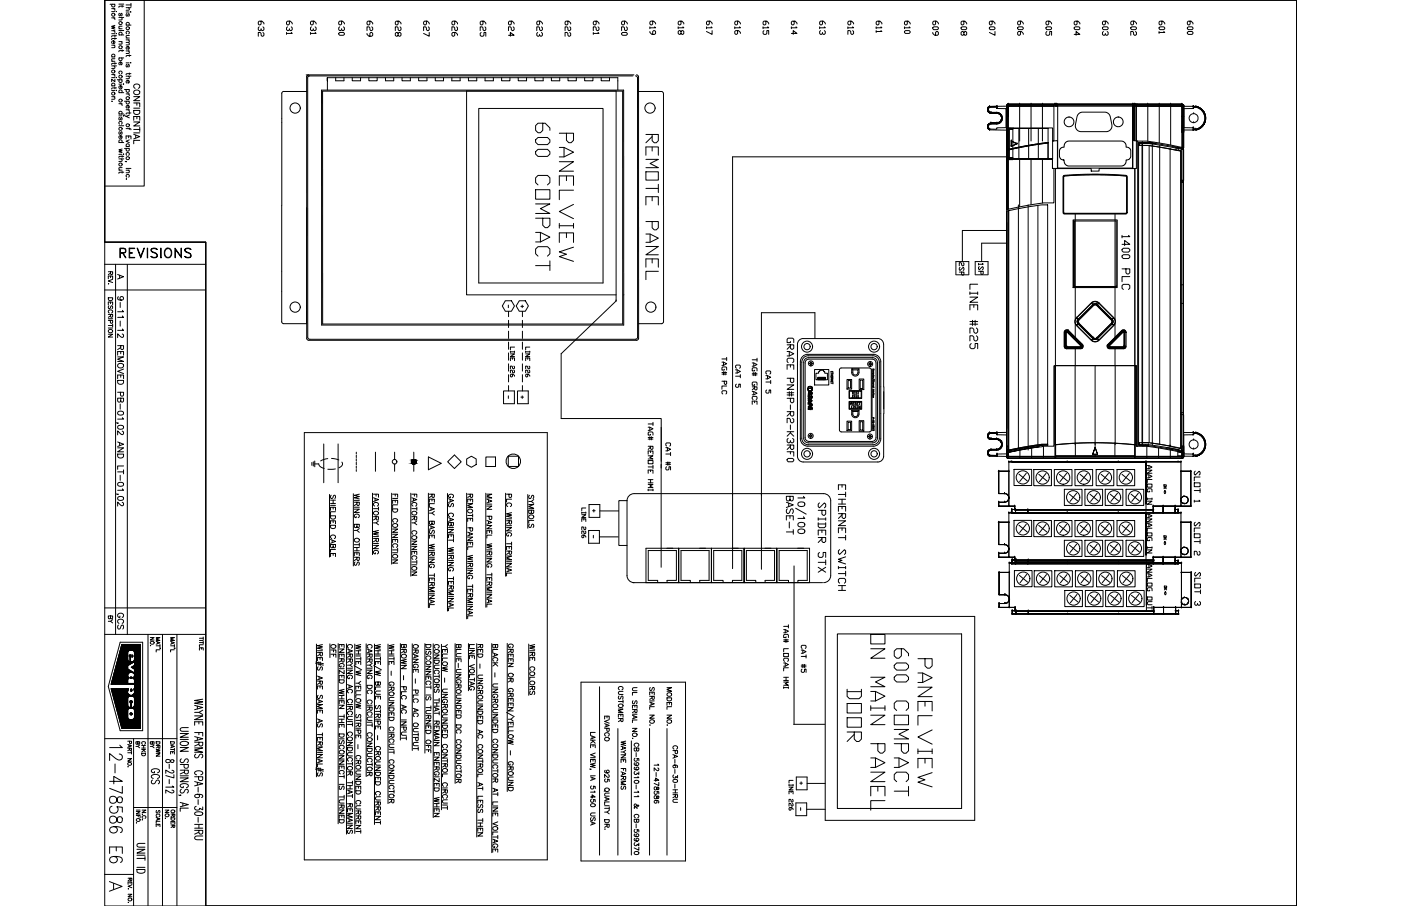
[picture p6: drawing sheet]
<svg xmlns="http://www.w3.org/2000/svg" width="432mm" height="279mm" viewBox="0 0 432 279" stroke-linecap="round" stroke-linejoin="round" font-family="sans-serif">
<defs><g id="words">
<g font-size="8.4">
<text x="178.2" y="81.8" transform="rotate(-90 178.2 81.8)">PANELVIEW</text>
<text x="170.7" y="84.7" transform="rotate(-90 170.7 84.7)">600 COMPACT</text>
<text x="288.6" y="243.8" transform="rotate(-90 288.6 243.8)">PANELVIEW</text>
<text x="274.1" y="251.2" transform="rotate(-90 274.1 251.2)">ON MAIN PANEL</text>
</g>
<g font-size="7.9">
<text x="266.7" y="230" transform="rotate(-90 266.7 230)">DOOR</text>
<text x="281.2" y="246.6" transform="rotate(-90 281.2 246.6)">600 COMPACT</text>
</g>
<g font-size="7.5">
<text x="204.3" y="87.5" transform="rotate(-90 204.3 87.5)">REMOTE PANEL</text>
<text x="38.8" y="267.4" transform="rotate(-90 38.8 267.4)">12-478586 E6</text>
</g>
<g font-size="6.6">
<text x="36" y="80.8">REVISIONS</text>
<text x="32.8" y="276.2">A</text>
</g>
<g font-size="5.7">
<text x="349.6" y="90.7" transform="rotate(-90 349.6 90.7)">1400 PLC</text>
<text x="302.7" y="108.7" transform="rotate(-90 302.7 108.7)">LINE #225</text>
<text x="255.8" y="177.8" transform="rotate(-90 255.8 177.8)">SPIDER 5TX</text>
<text x="50.4" y="243.1" transform="rotate(-90 50.4 243.1)">GCS</text>
</g>
<g font-size="5.3">
<text x="245.9" y="143.6" transform="rotate(-90 245.9 143.6)">GRACE PN#P-R2-K3RF0</text>
<text x="261.8" y="183.4" transform="rotate(-90 261.8 183.4)">ETHERNET SWITCH</text>
</g>
<g font-size="4.9">
<text x="91.4" y="12" transform="rotate(-90 91.4 12)">631</text>
<text x="98.8" y="12" transform="rotate(-90 98.8 12)">631</text>
<text x="107.2" y="12" transform="rotate(-90 107.2 12)">630</text>
<text x="185.9" y="12" transform="rotate(-90 185.9 12)">621</text>
<text x="194.7" y="12" transform="rotate(-90 194.7 12)">620</text>
<text x="203.2" y="12" transform="rotate(-90 203.2 12)">619</text>
<text x="212" y="12" transform="rotate(-90 212 12)">618</text>
<text x="220.8" y="12" transform="rotate(-90 220.8 12)">617</text>
<text x="229.3" y="12" transform="rotate(-90 229.3 12)">616</text>
<text x="238.1" y="12" transform="rotate(-90 238.1 12)">615</text>
<text x="246.9" y="12" transform="rotate(-90 246.9 12)">614</text>
<text x="255.8" y="12" transform="rotate(-90 255.8 12)">613</text>
<text x="264.2" y="12" transform="rotate(-90 264.2 12)">612</text>
<text x="273" y="11.3" transform="rotate(-90 273 11.3)">611</text>
<text x="281.9" y="11.6" transform="rotate(-90 281.9 11.6)">610</text>
<text x="290.3" y="12" transform="rotate(-90 290.3 12)">609</text>
<text x="299.2" y="12" transform="rotate(-90 299.2 12)">608</text>
<text x="308" y="12" transform="rotate(-90 308 12)">607</text>
<text x="325.3" y="12" transform="rotate(-90 325.3 12)">605</text>
<text x="334.1" y="12" transform="rotate(-90 334.1 12)">604</text>
<text x="342.9" y="12" transform="rotate(-90 342.9 12)">603</text>
<text x="351.4" y="12" transform="rotate(-90 351.4 12)">602</text>
<text x="360.2" y="11.6" transform="rotate(-90 360.2 11.6)">601</text>
<text x="369" y="12" transform="rotate(-90 369 12)">600</text>
<text x="82.6" y="12.3" transform="rotate(-90 82.6 12.3)">632</text>
<text x="116.1" y="12.3" transform="rotate(-90 116.1 12.3)">629</text>
<text x="124.9" y="12.3" transform="rotate(-90 124.9 12.3)">628</text>
<text x="142.2" y="12.3" transform="rotate(-90 142.2 12.3)">626</text>
<text x="151" y="12.3" transform="rotate(-90 151 12.3)">625</text>
<text x="159.8" y="12.3" transform="rotate(-90 159.8 12.3)">624</text>
<text x="168.3" y="12.3" transform="rotate(-90 168.3 12.3)">623</text>
<text x="177.1" y="12.3" transform="rotate(-90 177.1 12.3)">622</text>
<text x="304.4" y="85.7" transform="rotate(-90 304.4 85.7)">1SP</text>
<text x="371.1" y="156.3" transform="rotate(-90 371.1 156.3)">SLOT 1</text>
<text x="165.8" y="164" transform="rotate(-90 165.8 164)">SYMBOLS</text>
<text x="371.1" y="172.5" transform="rotate(-90 371.1 172.5)">SLOT 2</text>
<text x="371.1" y="188" transform="rotate(-90 371.1 188)">SLOT 3</text>
<text x="39.2" y="195.1" transform="rotate(-90 39.2 195.1)">GCS</text>
</g>
<g font-size="4.4">
<text x="316.4" y="12" transform="rotate(-90 316.4 12)">606</text>
<text x="133.3" y="12.3" transform="rotate(-90 133.3 12.3)">627</text>
<text x="35.3" y="87.1">A</text>
<text x="298.4" y="86.1" transform="rotate(-90 298.4 86.1)">2SP</text>
<text x="225.1" y="122.8" transform="rotate(-90 225.1 122.8)">TAG# PLC</text>
<text x="229.3" y="120.7" transform="rotate(-90 229.3 120.7)">CAT 5</text>
<text x="234.6" y="125.9" transform="rotate(-90 234.6 125.9)">TAG# GRACE</text>
<text x="238.8" y="122.4" transform="rotate(-90 238.8 122.4)">CAT 5</text>
<text x="207.8" y="146" transform="rotate(-90 207.8 146)">CAT #5</text>
<text x="36" y="193.3" transform="rotate(-90 36 193.3)">BY</text>
<text x="249.8" y="208.5" transform="rotate(-90 249.8 208.5)">CAT #5</text>
<text x="193.3" y="223.7" transform="rotate(-90 193.3 223.7)">CUSTOMER</text>
<text x="44.4" y="231.8" transform="rotate(-90 44.4 231.8)">BY</text>
<text x="204.3" y="249.1" transform="rotate(-90 204.3 249.1)">12-478586</text>
<text x="209.9" y="248.7" transform="rotate(-90 209.9 248.7)">CPA-6-30-HRU</text>
</g>
<g font-size="4">
<text x="48.7" y="200.4" transform="rotate(-90 48.7 200.4)">NO.</text>
<text x="48.7" y="231.8" transform="rotate(-90 48.7 231.8)">BY</text>
<text x="55" y="233.9" transform="rotate(-90 55 233.9)">DATE</text>
<text x="53.3" y="253.6" transform="rotate(-90 53.3 253.6)">NO.</text>
<text x="55" y="256.5" transform="rotate(-90 55 256.5)">ORDER</text>
</g>
<g font-size="3.5">
<text x="360.5" y="152" transform="rotate(-90 360.5 152)">OK</text>
<text x="181.7" y="159.1">+</text>
<text x="360.5" y="167.6" transform="rotate(-90 360.5 167.6)">OK</text>
<text x="360.9" y="183.1" transform="rotate(-90 360.9 183.1)">OK</text>
<text x="245.5" y="243.1">+</text>
</g>
<text font-size="3.1" x="251.5" y="127.7" transform="rotate(-90 251.5 127.7)">GRACE</text>
</g></defs>
<!-- layer: 0 -->
<g fill="none" stroke="#000" stroke-width=".31">
<path d="M304.4 34l.4 .7 .6 .2M304.4 34h.1M304.4 38.8l.1 .8 .5 .4M304.4 38.8h.1M304.4 39.3h.1M304.4 39.3l.6 .7M304.4 38.9h.1M304.4 38.9l.1 .7 .5 .4M304.5 33.3h.1M304.5 33.3v1.1l.6 .4h.3M304.6 34.5h.1M304.6 34.5l.8 .4"/>
<path d="M304.6 34l.3 .5 .5 .2M304.6 34h.1M304.6 38.9v.5l.5 .4M304.6 38.9h.1M304.9 38.4h.1M304.9 34.5l2.5 .2 .7 .2 .7 .9 .1 .9-.3 .8-.8 .6-2.4 .1-.5 .2M304.9 34.5h.1M305 32.8l-.5 .5-.1 .7M305 32.8h.1M305 32.8l-.6 .7 .2 1M305 32.8a1.07 1.07 0 0 0-.6 1.2 1.07 1.07 0 0 0 1 .9M305 32.8h2.4l-.2 .2-2.1 .1z"/>
<path d="M305.1 33.1l-.4 .4-.1 .5M305.1 33.1h.1M305.1 33.1l-.1-.3-.5 .5M305.1 39.8h.1M305.1 39.8l-.1 .2M305.2 34.9h2.2M305.4 38v.2M305.4 38h.1M305.4 38l-.6 .2-.4 .7M305.4 38a1.07 1.07 0 0 0-1 .8 1.07 1.07 0 0 0 .6 1.2M305.4 34.9h.1M305.4 34.7h.1"/>
<path d="M305.4 34.8h.1M305.4 34.7v.1M305.4 34.7h1.7l.1 .2h-1.8zM305.4 34.9h1.8M305.4 38h1.8l-.1 .2h-1.7M305.4 38l-.6 .2-.4 .6M305.4 38l-.8 .4-.2 .9M305.4 38.2l-.5 .2-.3 .5M305.4 38.2h.1M305.4 38h1.8M307.1 38.2h.1M307.2 34.9a1.53 1.53 0 0 1 1.5 1.5 1.53 1.53 0 0 1-1.5 1.6"/>
<path d="M307.2 33h.1M307.2 33.2h.1M307.2 33.2l.1 .2M307.2 34.9h.1M307.2 38h.1M307.2 33v.2M307.2 32.9h.1M307.2 32.9v.3M307.3 33.4h.1M307.3 32.8l-.1 .2M307.3 32.8h.1M307.3 32.8l-.1 .1"/>
<path d="M307.3 33.5h2.9l-.2 .2v5.5l.2 .2h-2.9l-.1 .5-2.2-.1-.4-.6 .3-.8M307.3 33.5l-.1-.5-2.2 .1-.4 .6 .3 .8M307.3 33.5h.1M307.5 34.9h-.3l-.1-.2 1 .2 .6 .6 .2 .7-.2 1.1M307.5 34.9h.1M307.5 34.9l.9 .6 .3 .9M307.6 37.9h.1M307.6 37.9l-.4 .1-.1 .2M308.5 35.7l.2 .5-.2 1M308.5 35.7h.1M308.5 35.7l-.6-.6-.7-.2 .9 .3 .6 1v.7l-.4 .6-1.1 .5M308.5 37.2l-.5 .6-.8 .2"/>
<path d="M308.5 37.2h.1M308.7 36.4h.1M308.7 36.4l-.3 1-.8 .5M308.7 37.3l-.7 .7-.9 .2M308.7 37.3h.1M310.2 39.5h2.2l-.3 .3h-1.9zM310.2 32.7h.1M310.2 32.7h.5v6.8h-.5zM310.2 39.9h2v8.7h-2zM310.2 32.7l-5.2 .1M310.3 32.7h.1M310.3 32.5v.2"/>
<path d="M310.3 32.7v6.8M310.4 32.7v6.8M310.4 32.3v.4M310.5 32.2l-.3 .3 .1 .2M310.5 32.2h.1M310.5 32.7v6.8M310.6 32.7h.1M310.6 32.2v.5M310.7 39.6v9.4M310.7 32.7h.1M310.7 32.7h14.1v10.8h-.4v-4h-13.7zM310.7 32.4h.1"/>
<path d="M310.7 32.4v.3h-.4M310.8 32.3h14M310.8 32.2l13.8-.1 .2 .6h-14.1zM310.8 32.1l-.4 .2-.2 .4M310.8 32.1h53.4h-53.4M310.8 32.1h.1M310.8 32.1l-.1 .3M310.8 32.1l-.3 .1M310.9 39.6v6.5M310.9 32.8l-.1 3.2h-.6v-3.3v3.1h.5v-3.2h53.7v3.2M311 39.6h12v4.4l-5.1 .7-6.9 1.3zM314 39.6v5.8"/>
<path d="M314.3 32.1h.1M314.3 32.1l-.1 .6M314.3 32.7v10.8M317 39.6v5.2M317.8 32.1h.1M317.8 32.1v11.4M320 39.6v4.7M321.3 32.7v10.8M321.3 32.1h.1M321.3 32.1v.6M325 32.3h.9M325.1 32.1l.2 .6h.6"/>
<path d="M325.1 32.1h.1M325.1 32.1h.8v.6M325.3 32.1h.1M325.3 32.1l-.1 .6M325.5 32.5h.1M325.5 32.5v.2M325.5 32.1h.1M325.5 32.1v.4M325.7 32.5h.1M325.7 32.5v.2M325.7 32.1h.1M325.7 32.1v.4"/>
<path d="M325.9 32.7h.1M326 32.1h23.1v19.7h-23.1zM332.3 35.2l1.2-.6 7.6 .1 .6 .4 .5 .8 .5 2.6-.1 1-.5 .7-1 .4-8.6-.2-.7-.5-.4-.9 .5-3zM349.2 32.1v.1M349.2 32.1l-.1 19.8 .1-19.7M349.2 32.1h.1M349.2 32.1v.6h.6M349.2 32.1h.8M349.2 32.3h.8M349.2 32.7h.6v10.7l-.6-.1zM349.3 32.7v10.6M349.3 32.1l.1 .3"/>
<path d="M349.4 32.4h.1M349.4 32.4v.3M349.5 32.7v10.6M349.6 32.1h.1M349.6 32.1v.4M349.6 32.5h.1M349.6 32.5v10.9M349.8 32.7h.1M349.8 32.7v10.7l.4 .1M349.8 32.5v.2M349.8 32.1h.1M349.8 32.1v.4"/>
<path d="M349.8 32.5h.1M350 32.1l-.2 .4M350 32.1h.1M350 32.1l-.2 .6M350 32.1h.5M350.2 32.3h14.1M350.2 32.7h14.1v12.8l-9.7-1.8-4.4-.2zM350.3 32.2l-.1 11.3M350.3 32.2l14-.1v.6h-14.1zM350.4 32.2h-.1M350.4 32.1v.1M353.7 32.1h.1"/>
<path d="M353.7 32.1l.1 11.5M357.3 32.1h.1M357.3 32.1v12M360.8 32.1h.1M360.8 32.1v12.6M364 32.7h.1M364 32.7l-53.1 .1M364 32.7l.2 .1M364.2 32.8h.1M364.2 32.8l.1 .2M364.2 32.1l.5 .2 .1 .4M364.2 32.1l.4 .1 .2 .5"/>
<path d="M364.3 33h.1M364.3 32.2v.4M364.3 32.2h.1M364.3 32.2l.5 .4M364.3 36h.5h-.5M364.3 36l-.1 4.8h.6M364.3 33v3M364.3 32.6v.1h.5M364.3 32.6h.1M364.3 32.7h.5v12.9l-.5-.1zM364.4 35.8h.4M364.4 35.8l-.1 4.8h.5"/>
<path d="M364.5 32.7h.1M364.5 32.2v.5M364.5 32.7v12.8M364.7 32.7h.1M364.7 32.3v.4M364.7 32.7v12.9M364.8 32.7h.1M364.8 32.5v.2M364.8 32.6h.1M364.8 32.6v.1M364.8 32.8h2.9M364.8 32.7v12.9"/>
<path d="M364.8 39.4h2.9M367.7 39.4h.1M367.8 32.8h.1M367.7 33.4h.1M367.7 33.5h-2.9M367.7 39.4l.1 .1M367.7 33.5h.1M367.7 39.4l.2 .2M367.8 33.4h-.1M367.8 32.8l.1 .2M367.8 32.8l.1 .4M367.8 39.5l.1 .1"/>
<path d="M367.8 39.5h.1M367.8 33.4h.1M367.8 32.9l-.1-.1h.9v.2h-.7M367.8 32.9h.1M367.8 32.9l.1 .1M367.9 33.2l-.1 .1M367.9 35.1a1.39 1.39 0 0 1 1.4 1.3 1.39 1.39 0 0 1-1.4 1.4M367.9 35.1a1.39 1.39 0 0 0-1.4 1.3 1.39 1.39 0 0 0 1.4 1.4M367.9 39.6h.1M367.9 33h.1M367.9 33.2h.1M367.9 33.2l-.2 .2"/>
<path d="M367.9 33.2l-.1 .2M367.9 39.9h.1M367.9 39.9l-.1 .2M367.9 39.6l-.1 .4M367.9 39.6v.3l.7-.1M367.9 37.8h.1M367.9 35.1h.1M367.9 33v.2M367.9 39.6v.3M368.6 33a3.5 3.5 0 0 1 2.7 3.4 3.5 3.5 0 0 1-2.7 3.4M368.6 39.8h.1M368.6 33l1 .4 .9 .8 .6 1 .3 1.1-.1 1-.5 1.1-1.1 1-1.1 .4v.3l.4-.1"/>
<path d="M368.6 33h-.7v.2M368.6 39.8l-.7 .1-.2 .2 .9-.1M368.6 39.8v.2M368.6 32.8l1.1 .4 .9 .7 .7 1.1 .3 1.1-.1 1.1-.4 1.1-1 1.1-1.1 .6M368.6 32.8h.1M368.6 32.8v.2M368.6 32.8l1.6 .7 1 1.3M368.6 32.8l1 .4 .9 .6 .8 1.1 .3 1.2-.2 1.5-.7 1.2-.9 .8-1.2 .5 1.5-.7 1.1-1.4 .4-2-.4-1.2M368.6 32.8a3.7 3.7 0 0 1 3 3.6 3.7 3.7 0 0 1-3 3.7M369 40h.1M371.2 34.8h.1M305 40h.1"/>
<path d="M305 40l5.2 .1M310.2 48.7h1.9l.3 .3h-2.2zM310.2 48.6h2zM310.2 49.1h.5v15.4l-.4 .2zM310.3 49.1v15.6M310.4 49.1v15.5M310.5 49h.1M310.5 42v-2.4v25M310.5 46.6v1.1M310.7 49.1h13.7v2.8h.4v10.7h-3.2l-1.8 .2-9.1 1.7zM310.8 46.1l7.1-1.4 5.1-.7zM310.8 46.2h.1"/>
<path d="M310.8 49l.1 .2zM310.8 49h.1M310.8 49h1.2h-1.2M310.8 49v.1M310.8 49.1h.1M310.8 49.2h1.2h-1.2M310.8 49h1.2M310.9 49.2h1.1M310.9 46.2v2.8M311 46.2h.1M311 46.2v2.8h-.5v-9.4h.5v6.4l-.2 .2M311 46.2h-.2"/>
<path d="M311.7 43.5h.1M311.7 43.5l1.7 .8M311.7 45.1h.1M311.7 43.5v1.6v-1.6M311.7 43.5l1.8 .8-1.8 .8zM312 49.1h.1M312 49v.2zM312 49h.1M312 49v.1M313.4 44.3h.1M313.4 44.3l-1.7 .8M314 45.6v3.4"/>
<path d="M314.3 49v14.8M317 45v4M317.8 49v14.2M320 44.5v4.5M321.3 49v13.6M322.5 49h1.8h-13.8h.5v-2.8l5.3-1.1 6.7-1v4.9h-12h12M323 49h.1M323 44.1h.1M323 44.1v4.9h1.3h-1.3M324.4 43.5l1.5-.2v8.6h-1.5zM325.3 52h11v.8h2.5v-.8h11v60.8h-24.5zM327.7 54.3l.3-.2 1.6-.1 7.1-.3 10.4 .4 .3 .4-.1 11.3-.3 .2-19.1-.1-.3-.3z"/>
<path d="M327.9 54.3l8.2-.4 11 .4 .1 11.4-19.2 .1-.2-.3zM328.4 43.9l1-.4h16.5l1 .8 .2 1.1 .8 .2 .5 .5 .1 2.3-.5 .7-.9 .2-.3 1.3-1 .6h-16.6l-1-.7-.2-1.2-.9-.2-.6-.9 .1-2.1 .5-.5 .9-.2v-.8zM350.2 43.5h.1M350.2 43.5h.4v94.1h-.4v-24.8h-.4v-60.8l.4-.1zM350.9 44.4h.1M350.9 44.4h.4h-.4v.5M350.9 44.4v.5v-.5M350.9 44.4v.5M350.9 44.9v92.1h.4M351 44.4v.4M351.1 44.4v.4M351.2 43.9l-.3 .2v.8"/>
<path d="M351.3 44.8h2.6l9.8 1.8M351.3 44.4v.4l-.4 .1 3-.1 8.6 1.5v-.9l-.6-.1M351.4 43.9h.7v.3v-.3h-.9h.9M352 44.2v93M352.1 44.2h4l-2.1-.3 10.6 1.9-.4-.1M352.1 43.9h1.8l-1.8 .1v.2h1.8v-.3h-1.8h.7M352.1 44h-1.1h2.9M352.1 43.9h.1M352.1 44.8v-.6h-1.2h1.2v92.9h-1.2l1.2 .1v.2v-.3M352.6 43.9v.3M352.6 44.2h.1M353 43.9v.3"/>
<path d="M353 44.2h.1M353.5 43.9v.3M353.5 44.2h.1M353.9 44.2l10.3 1.8v92.9l-6.4-1.2a12.5 12.5 0 0 0-5.7-.4v.1M354.2 44.9v91.6M355.2 44.4v92.9M357.4 44.9v92.1M360.6 45.9l.2 .1M360.6 46v91.6l-6-1M362.5 45.4l.5 .1 .2 .3 .1-.2 .9 .1 .1 .4 .1-.3M362.5 46.3l1.4 .2v.2M363.2 45.8v.6"/>
<path d="M363.3 45.6l.9 .1 .1 .4 .5 .1v9.4h-.8M363.9 46.5v9.2M363.9 56h.9M363.9 55.9h.9M363.9 55.7h.9M364 46.7l-.1 91.3M364.2 45.7h.1M364.2 45.7v.3l.5 .1 .1 93M364.5 45.8l.3 .3-.2-.3M364.5 45.8v.3M364.7 45.9l-.1 .2M364.7 46v93"/>
<path d="M364.8 56.3v31.5h-.9v5.8M364.8 55.7v.6h-.9v31.5M364.8 46.1v.1M364.8 55.6l-.9 .1v.6M364.8 40.1h2.9M367.8 40.1h.1M367.8 40v.1M367.8 40h.1M368.6 40h.1M310.3 65v73.9zM310.3 65h.6v73.8l-.4 .1zM310.3 71.1h-13.7v9.6"/>
<path d="M310.3 75h-7.7v5.7M310.9 65l6.4-1.3 3.8-.5h1.8v73.8l-3.5 .2-8.5 1.6zM313.9 63.2v75M316.9 63.2v75.6M319.9 63.4v73.8M330.7 67.8h13.6v20.9h-13.6zM330.9 68.2l.1 20.1zM330.9 68.2v20.1M331 68.2h13v20.1h-13zM331.4 66v32.5M343.7 66v32.5M39.2 81.6v114.1"/>
<path d="M251.2 96.4v8M331 88.3l13 .2zM331 88.3h.1M331 88.5h13M331.4 99.8v4.2M331.8 98.1l.5 .4-.3 .5 .3 .9-.5 .4-.4-.9zM331.8 98.1h.1M331.8 98l4.6-4.5 .4 .5-4.5 4.5zM332 99.2h.1M332 99.2l.3 .7M332.3 98.5l.2 .2M332.3 98.5h.1"/>
<path d="M332.3 98.5l-.3 .7M332.3 99.9h.1M332.4 99.7l4.7 4.5-.2 .2-4.6-4.5zM332.5 98.7l-.2 .6 .2 .4M332.5 98.7h.1M332.5 99.7l-.2 .2M332.5 99.7h.1M333.2 96.5l3.4-3.3 .6-.3 .8 .1 .7 .3 4.7 4.8 .4 .8-.1 .8-.3 .6-4.7 4.7-.8 .4h-.8l-.8-.4-4.9-5.1-.1-.8 .2-.8zM336.8 94l.3 .2-4.6 4.5M336.8 94h.1M336.8 94l-4.5 4.5 .2 .2M336.8 94l.3 .2 .4-.2 .5 .1"/>
<path d="M337.9 93.7l.3 .3M337.9 93.7h.1M337.9 93.7h-.6l-.5 .3M337.9 93.7l.3 .2 .5-.4-.7-.4-.8-.1-.8 .5 .4 .4M337.9 93.7h-.5l-.6 .2M338 94.1h.1M338.2 94l-.2 .1M338.2 94l4.6 4.5-.2 .2-4.6-4.5M338.2 94h.1M338.2 94l-.2 .2M338.7 93.5l4.5 4.5-.4 .5-4.6-4.5zM342.6 99.7l-4.6 4.5 .2 .2"/>
<path d="M342.6 99.7l.2 .2-4.6 4.5M342.6 99.7h.1M342.6 99.7l.2 .2M342.6 98.6v1.1M342.6 98.6h.1M342.7 98.8l-.1 .8-4.9 4.8-.6-.1-4.6-4.6M342.7 98.8h.1M342.7 98.8l-4.8-4.7-.5-.1-5 4.7-.1 .6 .2 .4M342.8 99.9h.1M342.8 98.5l.2 .8M342.8 98.5h.1M342.8 98.5l-.2 .1"/>
<path d="M343 99.3l-.2 .6M343 99.3h.1M343.2 98l.5 1-.1 .8-.4 .5-.4-.4 .2-.5-.2-.9zM343.7 99.8v4.2M364.8 93.6v33.7h-.9v.6M364.8 87.8v5.8h-.9v33.7M245.8 112.5v28.2M246.7 111.6a2.26 2.26 0 0 1 2.3-2.3h20.2a2.3 2.3 0 0 1 2.3 2.3v23.7a2.3 2.3 0 0 1-2.3 2.3h-20.2a2.3 2.3 0 0 1-2.3-2.3v-22.8M247.6 104.4h23M248.1 111.9l.5-.9 .7-.3h19.5l1 .5 .2 .7v23.1M248.2 111.9v23.1M249.6 112l.3-.4 .4 .4"/>
<path d="M249.6 112.1l.3 .4 .4-.4M249.6 112v.2M250.3 112v.2M251.1 114h4.3v4.7h-4.3zM251.5 115.1h.8v-.5h.3v-.4h1.3v.4h.3v.5h.8v2h-3.5zM256.1 114.9v-.3h.6v.3M256.1 116.4v-.4h.6v.4M256.1 116.5h.6v.3h-.2l-.1-.3M256.1 117.1h.6l-.6 .3h.6M256.1 117.9v-.3h.6v.3M256.1 115.1h.6M256.1 115.4h.6"/>
<path d="M256.1 115.8h.6M256.1 118.2h.6M256.4 114.6v.1M256.4 115.4v.4M256.4 116v.2M256.4 117.6v.2M256.4 116.7l-.3 .2M256.7 115v.3M256.7 118v.4M261 117h1.5v3h-1.5zM261.4 117.4h.7v2.3h-.7zM262.5 113.7v1.2a1.13 1.13 0 0 0 1.1 1.1 1.13 1.13 0 0 0 1.2-1.1v-1.2h-2.3l.3 .4"/>
<path d="M262.8 114.1h1.6v.8a.8 .8 0 0 1-.8 .8 .8 .8 0 0 1-.8-.8zM264.8 113.7l-.4 .4M264.8 116.9h1.4v3.2h-1.4zM265.1 117.2h.8v2.6h-.8zM268.1 111.8l.5 .4-.3 .5-.5-.3zM268.8 113.8v19M268.8 115.1h.5M268.8 116.7l.7 .3M269 117.4v-.3h.4v.3M269 114.6h.3M269 115.7h.3M269 116.5h.3"/>
<path d="M269 117.7h.4M269 118.4h.3M269 118.7h.3M269 109.7a2 2 0 0 1 2 2v23.5a2 2 0 0 1-2 2M269 109.7h-19.9a2 2 0 0 0-2 2v23.5a2 2 0 0 0 2 2h19.9M269 115.1l.1 .3 .1-.3M269.1 114.1l.1-.3 .2 .1-.1 .2M269.2 116.1l.1 .1-.3-.1v.2M269.2 116.5l.1 .1M269.2 118.1l.1 .1-.2-.1-.1 .2M269.2 118.4l.1 .2M269.2 119l.1 .2-.3-.1v.2"/>
<path d="M269.2 114.6l.1 .2h-.3M269.2 114.8l.1 .2h-.3M269.2 117.7l.1 .2h-.3M269.2 118.7l.1 .2h-.3M269.2 117.1v.2M269.3 115.5h-.3l.1 .2M269.3 115.8v.2M269.3 117.5v.1M269.3 119.4v.1M269.4 115.9l-.4 .1M269.4 117.5l-.4 .1M269.4 119.4l-.4 .1"/>
<path d="M270.6 104.4a1.77 1.77 0 0 1 1.7 1.8M272.4 106.2v34.5M324.8 112.8h.4v28h-14.5v-1.3l10.9-1.9h3.2zM325.2 112.8h24.7v24.3l-11.4-.6-7.5 .2-5.8 .4zM325.2 112.8v24.3M328 102.5h.3v4.3h-.3zM328.1 102l.6-.3 .6 .2 4.4 4.3 .1 .5-.1 .6-.5 .2h-4.6l-.3-.1-.3-.5zM328.3 106.8h-.3l.3 .6 .5 .1v-.2M328.3 106.8h.1M328.3 106.8l.5 .5M328.3 102.5h.3v4.3h-.3zM328.3 102.4h.1"/>
<path d="M328.3 102.4v.1M328.3 102.5v4.3M328.4 107.1h.1M328.4 107.1l.4 .2M328.4 102.2h.7M328.4 102.2h.1M328.4 102.2l-.1 .3h.3M328.4 106.8l.4 .2M328.4 106.8h.1M328.4 106.8v.3M328.6 102.5h.1M328.7 102.4h.2l4.3 4.3-.1 .3h-4.3"/>
<path d="M328.7 102.4h.1M328.7 102.4l-.1 4.4 .2 .2M328.8 107h.1M328.8 107.3h.1M328.8 107v.3M328.8 107.3h4.2v.2h-4.2zM329.1 102.2l4.3 4.2-.2 .2-4.3-4.2zM329.1 102.2h.1M329.1 102.2l-.5 .3M329.2 101.9l-.9 .1-.3 .5h.3M329.2 101.9h.1M329.2 101.9l-.1 .3-.4-.2-.4 .4"/>
<path d="M329.3 102l4.3 4.3-.2 .1-.4-.3-3.9-3.9zM331.4 107.5v33.1M331.8 100.3l.5-.4 4.5 4.5-.4 .5zM333 107h.1M333 107v.2M333 107.2h.1M333 107h-4.2v.3l4.2-.1M333.2 106.6l-.2 .4M333.2 106.6l.2-.2 .1 .3M333.2 106.6h.1M333.3 107.2h-.3M333.3 107.2h.1"/>
<path d="M333.5 106.6l-.1-.2 .2-.1 .2 .6-.3 .4M333.5 107.3h.1M333.5 106.6l-.5 .9 .5-.2M333.5 106.6h.1M333.5 106.7l-.2 .5M336.4 104.9l.4-.5 .6 .3 .8-.3 .5 .5-1 .4h-.7zM336.9 104.4h.1M336.9 104.4l.3 .3M337 104.2l.5 .2 .6-.1M337 104.2h.1M337 104.2l-.1 .2M337.2 104.7h.1"/>
<path d="M337.5 112.8v25.2M338.1 104.3l.1 .1M338.1 104.3h.1M338.2 104.4h.1M338.2 104.4l-.4 .3h-.6M338.2 104.4l4.6-4.5 .4 .4-4.5 4.6zM341.3 106.7l.2 .6 .5 .2v-.2M341.3 106.7h.1M341.3 106.7l.2-.4v.4M341.4 106.2l4.3-4.3 .7-.2 .5 .3 .2 .4v4.5l-.3 .5-5 .1-.6-.5zM341.5 106.7h.1M341.5 106.7l.3 .5"/>
<path d="M341.6 106.5h.1M341.6 106.5v.6M341.6 107.1h.1M341.6 107.1l.4 .2M341.7 106.5l4.2-4.3 .3 .2-4.3 4.2M341.7 106.5l.2 .1M341.7 106.5h.1M341.7 106.5h-.1M341.8 107.2h.1M341.8 107.2l.2 .1M341.9 106.7l4.3-4.3h.2v4.5l-4.4 .1M341.9 106.7h.1"/>
<path d="M341.9 106.7l.1 .3M341.9 106.6l.1 .4M341.9 106.6h.1M342 107.3h.1M342 107.3h4.3v.2h-4.3zM342 107h4.3v.2l-4.3 .1zM342 107h.1M342 107.1v.2M342 107.1h.1M342 107v.1M343.7 107.5v5.3M343.7 112.8v24.3"/>
<path d="M345.7 102l.8-.2 .5 .7h-.2l-.3-.4zM345.7 102l.2 .2-4.2 4.2-.2-.1zM345.9 102.2h.1M345.9 102.2l.3 .2M346.2 102.4h.1M346.3 107.2h.1M346.3 107.3h.1M346.3 107h.1M346.3 107v.3M346.5 106.8h.1M346.5 106.8l-.2 .2M346.5 102.5h.3v4.3h-.3z"/>
<path d="M346.5 106.8h.3l-.1 .2M346.6 102.1l.2 .4-.6-.1M346.6 102.1h.1M346.6 102.1l-.7 .1M346.6 102.5v4.3M346.7 107l-.4 .3M346.7 107h.1M346.7 107l.1-.2h.2l-.3 .6-.4 .1v-.2M349.8 112.8h.4v24.8l4.1 .1 10 1.8v1.3h-14.5zM349.8 112.8v28M248.1 134.9l.3 .7 .9 .5h19.5l1-.5 .2-.7M249.2 136.6a1.47 1.47 0 0 1-1.5-1.5v-23.3a1.43 1.43 0 0 1 1.5-1.5h19.8a1.47 1.47 0 0 1 1.4 1.5v23.3a1.52 1.52 0 0 1-1.4 1.5"/>
<path d="M249.2 136.6h19.8M249.5 134.3l.3-.3 .4 .3M249.6 134.3l-.2 .2 .4 .4 .5-.4-.1-.2M259.3 133.2l-.6-.6 .1-18.8 .5-.3h8.7l.5 .5v18.6l-.5 .6M259.3 133.2h8.7M261 129.9h1.5v2.9h-1.5zM261.4 130.2h.7v2.3h-.7zM261.7 123.8h3.9v2.4h-3.9zM261.7 120.5h3.9v2.4h-3.9zM261.8 124h3.6v2h-3.6zM261.8 120.6h3.6v2.1h-3.6zM262.2 124.5l.4-.1v-.2l-.4-.1v.8"/>
<path d="M262.2 125.9h.5M262.4 124.5l.3 .4M262.4 125.1v.8M262.5 126.6h2.3v1.1a1.13 1.13 0 0 1-1.2 1.1 1.13 1.13 0 0 1-1.1-1.1zM262.5 126.6l.3 .3M262.5 120.8h.5M262.5 122.6h.5M262.7 125.1h.5v.8h-.5M262.8 120.8v.7M262.8 121.8v.8M262.8 126.9h1.6v.8a.8 .8 0 0 1-.8 .8 .8 .8 0 0 1-.8-.8zM262.9 124.5h.2"/>
<path d="M262.9 125.5h.3M263.1 121.1h.3M263.3 124.1h-.4v.8h.4M263.6 120.8h-.5v.7h.5M263.6 121.9l-.4-.1-.1 .3 .5 .3h-.5M263.7 121.8h.4v.8h-.4M263.8 125.2h-.4l.4 .5-.1 .2-.3-.1M263.9 122.2h.2M263.9 124.2h-.4l.3 .3v.3h-.3M264 125.1h.4v.8h-.4M264.1 124.5h.3M264.2 125.5h.2"/>
<path d="M264.2 120.9h-.5l.5 .4-.2 .2-.3-.1M264.3 120.8h.5M264.3 122.6h.5M264.5 124.1h-.4v.8h.4M264.5 120.8v.7M264.5 121.8v.8M264.6 124.1h.5M264.6 125.1l.3 .4M264.8 126.6l-.4 .3M264.8 129.7h1.4v3.3h-1.4zM264.9 124.1v.8M265.1 125.1v.8l-.4-.1v-.2l.4-.1"/>
<path d="M265.1 130h.8v2.6h-.8zM267.7 134.5l.5-.3 .4 .5-.5 .4zM269 128.8h.4v.3l-.2-.3M269 129.7h.4v.3l-.2-.3M269 131.8h.4v.2l-.2-.2M269 132.2h.4v.2M269 131h.4M269 121.4l.4 .1M269 121.1h.3M269 121.8h.3M269 120h.4M269 120.2h.3"/>
<path d="M269 131.4l.1 .3 .3-.1v-.2M269 132.5l.1 .3h.3v-.2M269 121.8l.1-.2 .1 .2M269 122.2l.1-.2 .1 .2M269.1 131l.3 .3M269.2 120.8l.1 .1-.3-.1v.2M269.2 121.1l.1 .2M269.2 122.3l.1 .2-.3-.2v.3M269.2 129.2v.3M269.2 130.5v.3M269.2 120.2l.1 .2h-.3M269.2 129.8l-.2 .2"/>
<path d="M269.2 131.9l-.2 .2M269.2 132.2v.2M269.2 131.1l-.2 .2M269.3 120.5v.2M269.3 121.3v.2M269.3 130.1v.2l-.3-.2v.3M269.4 120.6l-.4 .1M304.4 134.6l.3 .6 .7 .3M304.4 134.6h.1M304.4 139.4l.1 .9 .5 .4 .1-.3M304.4 139.4h.1M304.4 139.4l.3-.5 .7-.3-.7 .3-.3 .5 .1 .9 .5 .4"/>
<path d="M304.6 134.6l.3 .5 .5 .2M304.6 134.6h.1M304.6 139.5v.5l.5 .4M304.6 139.5h.1M305 133.5l-.5 .4-.1 .7M305 133.5h.1M305 133.5l-.5 .4-.1 .8 .4 .6 .6 .2M305 133.4a1.07 1.07 0 0 0-.6 1.2 1.07 1.07 0 0 0 1 .9M305 133.4h2.4l-.2 .2-2.1 .1zM305.1 133.7l-.4 .4-.1 .5M305.1 133.7h.1M305.1 133.7l-.1-.3-.5 .4-.1 .9 .5 .7h.5"/>
<path d="M305.2 135.5h2.2M305.4 135.3h.1M305.4 138.6a1.07 1.07 0 0 0-1 .8 1.07 1.07 0 0 0 .6 1.2M305.4 135.5h.1M305.4 135.3h1.7l.1 .2h-1.8zM305.4 135.4h.1M305.4 135.3v.1M305.4 135.5h1.8M305.4 138.6h1.8M305.4 138.6h1.8l-.1 .2h-1.7M305.4 138.6h.1M305.4 138.6v.2"/>
<path d="M305.4 138.8l-.5 .2-.3 .5M305.4 138.8h.1M305.4 138.8v-.2l-.5 .1-.5 .7 .1 .9 .5 .4M307.1 138.8h.1M307.2 135.5a1.53 1.53 0 0 1 1.5 1.5 1.53 1.53 0 0 1-1.5 1.6M307.2 138.6h.1M307.2 135.3l.8 .2 .7 .7M307.2 135.3h.1M307.2 135.3v.2l.3 .1M307.2 133.8v-.2l-2.3 .2-.3 .4v.5l.3 .4 .5 .2M307.2 133.8l.1 .3h2.9v5.9h-2.8l-.2 .5-2.4-.2-.2-.8 .3-.5 2.9-.3 .7-.5 .4-.9-.1-.9-.7-.8-.8-.3h-1.9M307.2 133.8h.1"/>
<path d="M307.2 133.8l.1 .2M307.2 135.5h.1M307.2 133.6h.1M307.2 133.6v.2M307.2 133.5h.1M307.2 133.5v.3M307.3 134h.1M307.3 133.4l-.1 .2M307.3 133.4h.1M307.3 133.4l-.1 .1M307.5 135.6h.1M307.5 135.6l.9 .6 .3 1.1-.5 .9-1 .4-.1 .2"/>
<path d="M308.5 136.3l.2 .5-.2 1-.5 .6-.8 .2M308.5 136.3h.1M308.5 136.3l-.6-.6-.7-.2 1.2 .6 .3 .6v.7M308.7 137.4h.1M308.7 137.4l-.6 .9-.9 .3M308.7 136.2l.2 1.1-.2 .7-.6 .6-1 .2M308.7 136.2h.1M310.2 139.6l6.2-1.3 3.9-.5zM310.2 137.7h.5v3.2h53.7v-3.2h.4v3.1v-3.3h-.5v3.3M310.2 133.4h-5.2M310.2 139.7h.1M310.3 138.9l.4 .3z"/>
<path d="M310.3 139.7v1.3M310.3 139l.3 .2M310.3 139h.1M310.3 139a.29 .29 0 0 1 .4-.2 .29 .29 0 0 1 .2 .3l-.3 .1M310.4 138.9l.5-.1v.2M310.4 138.9h.1M310.4 138.9l.3 .3M310.4 139.6v1.6M310.4 138.9v.3M310.5 139.6v1.2M310.5 138.9l.1 .3M310.6 139.2h.1"/>
<path d="M310.7 138.9l.1 .3M310.7 139.2h.1M310.7 139.6v1.2h-.5v-1.1M310.7 139.6l-.5 .1M310.9 138.8l10.2-1.8v.4l-10.1 1.7zM310.9 139l-.2 .2M310.9 139h.1M312.7 139v.1M314.3 138.8v2M315.2 138.5l.1 .1M317.8 138.1v.1M318 138.2v2.6"/>
<path d="M321.1 137.4h.1M321.6 137.6v3.8M322.9 137.3v-.3h-1.8v.4M322.9 137.3h.1M322.9 137.3l-1.8 .1M325.3 137v1.4M325.3 137.1l-.1-24.3v28M325.3 138.4l-.1 3M325.3 138.4h.1M325.3 137h.1M325.4 137.2l10.3-.6 6.7 .1 7.3 .5v3.4h-24.3zM337.5 138l.8 2.1h-1.5l.7-2.1 .8 2.1h-1.5z"/>
<path d="M343.6 136.5v4.1M350.9 136.5h.1M350.9 136.5h.4v.5h-.4v-.5v.8l.3 .1M350.9 136.5v.5M350.9 136.5h3.1h-1.9M351 136.5v.5M351.1 136.5v.5M351.2 137.4h2.7zM352.1 137.4h.7zM352.1 137.4h1.7M352.6 137.4h.1M352.6 137.1v.3"/>
<path d="M353 137.4h.1M353.1 137.1l-.1 .3M353.5 137.6l-.1 3.8M353.5 137.4h.1M353.5 137.1v.3M353.9 137.1h.1M353.9 137.1v.3l10.2 1.8 .1-.3 .5 .1-.2 .3-.4-.1M354 136.5l9.7 1.7M357.1 138.2v2.6M359.5 138l3.8 .7M360.4 138.2l-.1 .3M360.5 138.5l.6 .1"/>
<path d="M360.6 137.6h.1M360.7 138.8v2M360.8 137.6h.1M361.1 138.6h.1M361.4 138.3l-.1 .3M362.4 138.5l-.1 .4M363.2 139.3l1 .1zM363.3 139l-.1 .3 .1-.3 .9 .2-.1 .3M363.3 138.7v.3v-.3M363.5 139.1l-.1 .3zM363.7 139.1v.3zM363.9 127.9h.1"/>
<path d="M364 138.2l-.2 .1M364 139.2l-.1 .3zM364.2 139.2l.1-.3 .5 .2-.5 .2M364.3 138.9l-.2 .6-.9-.2M364.4 139l-.1 .3M364.5 139.6v1.2M364.5 139l-.1 .3M364.7 139.6v1.6M364.7 139l-.1 .3M364.8 127.3v.6h-.9l.1 10.3h-.3l.1 .1-3.2-.7M364.8 127.9v11.1M364.8 139.6h.1"/>
<path d="M364.8 139.7h.1M364.8 139.7l-.5-.1v1.2h.2M364.8 139.7v1.1h-.3M364.8 139.6l-1.8-.4v1.3l1.8 .1M364.8 133.4h2.9M364.8 140h2.9M367.7 133.4h.9v.2h-.7zM367.7 134.1h-2.9v6.7M367.7 134.1h.1M367.7 134h.1M367.7 133.4l.2 .2M367.7 133.4h.1"/>
<path d="M367.7 133.4l.1 .1M367.8 134h-.1M367.8 133.4l.8 .2M367.8 134h.1M367.8 133.5h.1M367.9 133.8l-.1 .2M367.9 135.7a1.39 1.39 0 0 1 1.4 1.3 1.39 1.39 0 0 1-1.4 1.4M367.9 135.7a1.39 1.39 0 0 0-1.4 1.3 1.39 1.39 0 0 0 1.4 1.4M367.9 133.8h.1M367.9 133.8l-.2 .2M367.9 133.6l-.1 .4M367.9 133.6h.1"/>
<path d="M367.9 138.4h.1M367.9 135.7h.1M367.9 133.6v.2M368.6 133.6a3.5 3.5 0 0 1 2.7 3.4 3.5 3.5 0 0 1-2.7 3.4M368.6 133.6l.9 .4 1.1 .9 .5 .9 .3 1.1-.2 1.1-.4 1-.8 .8-1.4 .7v.2l.4-.1M368.6 133.4l1.5 .7 1 1.2 .5 1.4-.4 2M368.6 133.4l1.2 .5 .9 .7 .6 1.1 .3 1-.2 1.5-.6 1.2-1 .8-1.2 .5 1.5-.7 1.1-1.3M368.6 133.4l1.1 .4 1 .8 .6 1 .3 1.1-.1 1.2-.6 1.2-.8 .9-1.1 .6M368.6 133.4h.1M368.6 133.4v.2M368.6 133.4a3.7 3.7 0 0 1 3 3.6 3.7 3.7 0 0 1-3 3.7M371.2 138.7h.1"/>
<path d="M184.9 157.6h5.7M193.3 154.4h-2.6v13.8h2.6M195.5 152.2h48.3M247.6 142.5h23M272.3 140.7a1.77 1.77 0 0 1-1.7 1.8M305 140.7h.1M305 140.7l5.2 .1M305.1 140.4l2.1 .1 .2 .2h-2.4zM305.1 140.4h.1M307.2 140.5h.1M307.2 140.5l.1 .2M307.2 140.3l.1 .4"/>
<path d="M307.2 140.3v.2M307.3 140.7h.1M307.3 140.1l-.1 .2M307.3 140.1h.1M307.8 156.1h4.9zM307.8 156.1h.1M307.8 145.3h3.1h-3.1M307.8 154.9h.1M307.8 152.2v-6.9h3.1v8.2M307.8 154.9h1.8h-1.8M307.8 152.2h.1M307.8 152.2h1.8h-1.8"/>
<path d="M307.8 154.9v1.2v-1.2M307.8 152.2v-6.9v6.9M307.8 145.3h.1M307.8 152.2h1.8M309.6 152.2a1.34 1.34 0 0 1 1.3 1.3M309.6 152.2a1.34 1.34 0 0 1 1.3 1.3 1.34 1.34 0 0 1-1.3 1.4M309.6 152.2h.1M309.6 154.9h.1M310.2 140.7l.2 .5 .4 .2M310.2 140.8l.2 .4 .3 .2h53.5M310.2 140.8v-3.3h.6l-.1 3.3M310.3 141h.1"/>
<path d="M310.4 141.2h.1M310.5 140.8h-.3l.1 .3 .5 .2M310.5 140.8h.1M310.5 140.8h.2M310.6 141.3h.1M310.6 140.8v.5M310.7 140.8h14.5v.6h-14.4zM310.7 140.8h.1M310.7 140.8l.1 .5M310.8 141.2h14.4M310.8 152.9h.1M310.8 154.2h.1"/>
<path d="M310.8 140.4l.3 .3h53.1M310.8 141.3h.1M310.9 153.5a1.34 1.34 0 0 1-1.3 1.4M310.9 142.4h53.1v13.7h-8.5v1.1h-42.5l-.3-.1v-1h-1.8zM310.9 142.4h53.1zM310.9 142.4h.1M310.9 158.1h53.1zM310.9 158.1h.1M310.9 158.1h53.1v13.8h-8.5v1.1h-42.5l-.3-.1v-1h-1.8zM310.9 156.1h.1M310.9 145.3h.1M310.9 153.5h.1"/>
<path d="M310.9 153.5v2.6h-3.1v-1.2h1.8M311.6 142.4h.1M311.6 158.1h.1M311.8 158.1h51.3zM311.8 158.1h.1M311.8 142.4h.1M311.8 157.1h.1M311.8 158.1v-1v1M311.8 157.1h1.2v1h-1.2zM312.7 157.1h.1M312.7 157.1h-.9h.9M312.7 156.1h.1"/>
<path d="M312.7 157.1v-1v1M312.7 157.1h.3h-.3M313 157.2h42.5zM313 157.2h.1M313 157.1h.1M313 158.1h.1M313 157.2h3.8v.9h-3.8zM313 157.2v.9v-.9M314.3 140.8l.1 .6M316.8 157.2h38.7v.9h-38.7zM316.8 157.2h.1M316.8 158.1h.1"/>
<path d="M316.8 158.1v-.9v.9M317.9 140.8l.1 .6M325.2 141.4h.1M325.2 141.3h.1M325.2 140.7v.6M325.4 140.6h24.3v.6h-24.3zM328.9 158.1h.1M328.9 142.4h.1M337.5 140.1v.5M344.7 158.1h.1M344.7 142.4h.1M349.8 140.8l14.5 .1-.1 .5h-14.4z"/>
<path d="M349.8 141.2h14.5M353.2 142.4h.1M353.2 158.1h.1M353.2 142.4v13v-13M353.2 155.4h.1M353.2 158.1v13.1v-13.1M353.2 143.3v13.8M353.2 159v13.9M353.6 158.6h.5l.9 .5-1.4 .5M353.6 143.6l1.4 .4-.9 .5h-.5M353.6 145h1.4l-1.4 .9h1.4M353.6 146.4l1.4 .5-.9 .5h-.5"/>
<path d="M353.6 149.3h1.4v.9h-1.4zM353.6 154.6h1.4l-1.4 .9h1.4M353.6 153.6v.5M353.6 153.8h1.4M354.1 143.6v.9M354.1 146.4v1M354.1 158.6v1M354.3 151.4v.3h-.7v-.7l.2-.3h1l.2 .3v.7M355 147.9h-1.4v.9M355 153.6v.5M355.5 158.1h.1M355.5 156.1h11.5z"/>
<path d="M355.5 156.1h.1M355.5 156.1v2zM355.5 157.2h.1M355.5 156.1h3v2h-3zM357.1 140.8v.6M358.5 158.1h.1M358.5 156.1h.1M358.5 156.1h3.7v2h-3.7zM358.5 158.1v-2v2M360.8 140.8l-.1 .6M362.2 158.1h.1M362.2 157.1h.9h-.9"/>
<path d="M362.2 156.1v2zM362.2 157.1h.1M362.2 156.1h.1M362.2 157.1h.9v1h-.9zM363.1 142.4h.1M363.1 158.1h.1M363.1 157.1v1v-1M363.1 157.1h.1M364 153.9a1.13 1.13 0 0 1 1.7-.6 1.13 1.13 0 0 1 0 1.8 1.13 1.13 0 0 1-1.7-.6M364 142.4h.1M364 158.1h.1M364 156.1h.1"/>
<path d="M364 145.3h3h-3M364 154.5h.1M364 153.9h.1M364 153.9v-8.6h3v10.8h-3v-1.6M364.2 140.7h.1M364.2 141.4h.1M364.3 140.4v.1M364.3 140.5l-.1 .2M364.3 141l-.1 .4M364.3 141h.1M364.5 141.3h.1M364.5 140.8v.5"/>
<path d="M364.5 140.8h.1M364.7 141.2h.1M364.8 140.8h-.5v.2M364.8 140.8h.1M364.8 141h.1M364.8 140.8v.2M364.8 140.7l-.1 .5-.5 .2M364.8 140.8l-.1 .4-.5 .2M364.8 140.7h2.9M364.9 153.1h.1M364.9 155.3h.1M367 145.3v10.8v-10.8"/>
<path d="M367.7 140h.1M367.7 140l.1 .1M367.7 140l.2 .3M367.8 140.7h.1M367.8 140.1h.1M367.8 140.1l.1 .2M367.8 140.1l.1 .1M367.8 140.6v.1M367.8 140.6h.1M367.9 140.2h.1M367.9 140.3h.1M367.9 140.5h.1"/>
<path d="M367.9 140.5l-.1 .2M367.9 140.3l-.1 .3M367.9 140.3v.2h.7M367.9 140.3v.2M368.6 140.5h.1M368.6 140.5h-.7l-.2 .2h.9M368.6 140.5v.2M368.6 140.7h.1M369 140.6h.1M184.7 165.6h5.8M195.1 179.7h58.4M307.8 171.9h4.9z"/>
<path d="M307.8 171.9h.1M307.8 161.1h3.1h-3.1M307.8 170.6h.1M307.8 167.9v-6.8h3.1v8.2M307.8 167.9h.1M307.8 167.9h1.8h-1.8M307.8 170.6h1.8h-1.8M307.8 170.6v1.3v-1.3M307.8 167.9v-6.8v6.8M307.8 161.1h.1M307.8 167.9h1.8M307.9 176.5h3.2h-3.2"/>
<path d="M307.9 176.5h.1M309.6 167.9a1.34 1.34 0 0 1 1.3 1.4M309.6 167.9a1.34 1.34 0 0 1 1.3 1.4 1.34 1.34 0 0 1-1.3 1.3M309.6 170.6h.1M309.6 167.9h.1M310.8 168.6h.1M310.8 170h.1M310.9 169.3a1.34 1.34 0 0 1-1.3 1.3M310.9 171.9h.1M310.9 161.1h.1M310.9 169.3v2.6h-3.1v-1.3h1.8M310.9 169.3h.1"/>
<path d="M311.1 173.6h53zM311.1 173.6h.1M311.1 173.6h53v13.7h-8.5v1.1h-42.5l-.2-.1v-1h-1.8zM311.1 176.5h.1M311.7 173.6h.1M311.8 173.9h51.3zM311.8 173.9h.1M311.8 172.9h.1M311.8 173.9v-1v1M311.8 172.9h1.2v1h-1.2zM312 173.6h51.2zM312 173.6h.1"/>
<path d="M312 172.6h.1M312 173.6v-1v1M312 172.6h1.1v1h-1.1zM312.7 172.9h.1M312.7 172.9h-.9h.9M312.7 171.9h.1M312.7 172.9v-1v1M312.7 172.9h.3h-.3M312.9 172.6h.1M312.9 172.6h-.9h.9M312.9 172.6h.2h-.2M313 173h42.5z"/>
<path d="M313 173h.1M313 172.9h.1M313 173.9h.1M313 173h3.8v.9h-3.8zM313 173v.9v-.9M313.1 172.7h42.5zM313.1 172.7h.1M313.1 172.6h.1M313.1 173.6h.1M313.1 172.7h3.8v.9h-3.8zM313.1 172.7v.9v-.9M316.8 173h38.7v.9h-38.7z"/>
<path d="M316.8 173h.1M316.8 173.9h.1M316.8 173.9v-.9v.9M316.9 172.7h38.7v.9h-38.7zM316.9 172.7h.1M316.9 173.6h.1M316.9 173.6v-.9v.9M328.9 173.9h.1M329.1 173.6h.1M344.7 173.9h.1M344.8 173.6h.1M353.2 171.2h.1"/>
<path d="M353.3 173.6h.1M353.3 173.6v13v-13M353.3 174.5v13.8M353.6 160h1.4l-1.4 1h1.4M353.6 161.5l1.4 .4-.9 .5h-.5M353.6 164.3h1.4v1h-1.4zM353.6 169.6h1.4l-1.4 .9h1.4M353.6 168.9h1.4M353.6 168.6v.5M353.6 174.1l1.5 .5-1.5 .4M353.6 175.5h1.5l-1.5 1h1.5M353.6 177l1.5 .4-1.5 .5"/>
<path d="M353.6 179.8h1.5v1h-1.5zM354.1 161.5v.9M354.1 174.1v.9M354.1 177v.9M354.3 166.5v.2h-.7v-.7l.2-.2h1l.2 .2v.7M355 162.9h-1.4v1M355 168.6v.5M355.1 178.4h-1.5v.9M355.5 173.9h.1M355.5 171.9h11.5zM355.5 171.9h.1M355.5 171.9v2z"/>
<path d="M355.5 173h.1M355.5 171.9h3v2h-3zM355.6 173.6h.1M358.5 173.9h.1M358.5 171.9h.1M358.5 171.9h3.7v2h-3.7zM358.5 173.9v-2v2M358.6 173.6h.1M362.2 173.9h.1M362.2 172.9h.9h-.9M362.2 171.9v2zM362.2 172.9h.1"/>
<path d="M362.2 171.9h.1M362.2 172.9h.9v1h-.9zM362.3 173.6h.1M363.1 172.9v1v-1M363.1 173.9h.1M363.1 172.9h.1M363.2 173.6h.1M364 169.6a1.13 1.13 0 0 1 1.7-.6 1.13 1.13 0 0 1 0 1.8 1.13 1.13 0 0 1-1.7-.6M364 171.9h.1M364 161.1h3h-3M364 170.2h.1M364 169.7h.1"/>
<path d="M364 169.7v-8.6h3v10.8h-3v-1.7M364.1 173.6h.1M364.1 176.5h3h-3M364.9 168.8h.1M364.9 171h.1M367 161.1v10.8v-10.8M367.1 176.5v10.8v-10.8M307.9 187.3h5zM307.9 187.3h.1M307.9 186.1h.1M307.9 183.4v-6.9h3.2v8.3M307.9 183.4h.1"/>
<path d="M307.9 183.4h1.8h-1.8M307.9 186.1h1.8h-1.8M307.9 186.1v1.2v-1.2M307.9 183.4v-6.9v6.9M307.9 183.4h1.8M309.7 183.4a1.34 1.34 0 0 1 1.4 1.4M309.7 183.4a1.34 1.34 0 0 1 1.4 1.4 1.34 1.34 0 0 1-1.4 1.3M309.7 186.1h.1M309.7 183.4h.1M310.9 184.1h.1M310.9 185.4h.1M311.1 187.3h.1"/>
<path d="M311.1 184.8v2.5h-3.2v-1.2h1.8M311.1 184.8h.1M311.1 184.8a1.34 1.34 0 0 1-1.4 1.3M312 189.3h51.2zM312 189.3h.1M312 188.3h.1M312 189.3v-1v1M312 188.3h1.1v1h-1.1zM312.9 188.3h.1M312.9 188.3h-.9h.9M312.9 187.3h.1M312.9 188.3v-1v1"/>
<path d="M312.9 188.3h.2h-.2M313.1 188.4h42.5zM313.1 188.4h.1M313.1 188.3h.1M313.1 189.3h.1M313.1 188.4h3.8v.9h-3.8zM313.1 188.4v.9v-.9M316.9 188.4h38.7v.9h-38.7zM316.9 188.4h.1M316.9 189.3h.1M316.9 189.3v-.9v.9M329.1 189.3h.1"/>
<path d="M344.8 189.3h.1M353.3 186.6h.1M353.6 184.1h1.5v1h-1.5zM353.6 187.5h1.5M354.4 182v.2h-.8v-.7l.3-.2h.9l.3 .2v.7M355.1 185.5h-1.2l-.3 .3 .3 .7h1.2M355.1 187v.9M355.6 189.3h.1M355.6 187.3h11.5zM355.6 187.3h.1M355.6 187.3v2zM355.6 188.4h.1"/>
<path d="M355.6 187.3h3v2h-3zM358.6 189.3h.1M358.6 187.3h.1M358.6 187.3h3.7v2h-3.7zM358.6 189.3v-2v2M362.3 189.3h.1M362.3 188.3h.9h-.9M362.3 187.3v2zM362.3 188.3h.1M362.3 187.3h.1M362.3 188.3h.9v1h-.9zM363.2 188.3v1v-1"/>
<path d="M363.2 189.3h.1M363.2 188.3h.1M364.1 185.1a1.13 1.13 0 0 1 1.7-.6 1.13 1.13 0 0 1 0 1.8 1.13 1.13 0 0 1-1.7-.6M364.1 187.3h.1M364.1 185.7h.1M364.1 185.1h.1M364.1 185.1v-8.6h3v10.8h-3v-1.6M365 184.3h.1M365 186.5h.1M179.1 210.4h32.2v55.1h-32.2zM184.8 211.8v51.9M194.9 218.4v-.9h1.4v.9"/>
<path d="M194.9 218.8h1.4l-.1 .9-.5-.1v-.8M195.1 216.1l-.2 .3 .2 .6 .4-.1 .5-.8 .3 .3-.1 .6M195.7 217.5v.6M195.7 219.3l-.8 .5M196.3 212.1h-1l-.4 .4 .2 .5h1.2M196.3 213.6h-1.4v.8M200.2 214.3v-.9h1.5v.9M200.2 214.7h1.5l-.2 .9-.5-.1v-.8M200.2 216.5l1.5 .5-1.5 .6M200.2 216.2h1.5M200.4 212l-.2 .3 .2 .7 .5-.2 .4-.8 .4 .3-.2 .7M200.7 216.7v.7"/>
<path d="M201 213.4v.6M201 215.2l-.8 .5M201.7 217.9h-1.5v.9M205.6 212.1h1.4l-1.4 .5 1.4 .6h-1.4M205.6 215.2h1.4v.5a.76 .76 0 0 1-.7 .5 .76 .76 0 0 1-.7-.5zM205.6 217.5v-.9h1.4v.9M206.3 216.6v.6M207 217.9h-1.4v.9M181.8 237.1l.3 .2M182 226.8l1.5 .6-1.5 .5M182 230.6v-.9h1.5v.9M182 235.1v-.9h1.5v.9"/>
<path d="M182 239.6l1.5 .5-1.5 .6M182 228.3h1.5M182 233.7h1.5M182 239.2h1.5M182.5 227v.7M182.5 239.8v.7M182.5 228.3l1 .9M182.8 229.7v.6M182.8 234.2v.5M182.8 228.6l-.8 .6M183.5 225.9h-1.5v.8M183.5 232.2l-1.5 .6 1.5 .5"/>
<path d="M183.5 235.4l-1.5 .3 1.5 .4-1.5 .3 1.5 .3M186.4 221.7v-.8h1.4v.8M186.4 223.2l1.4 .5-1.4 .6M186.4 224.6h1.4l-.2 .9-.5-.1-.1-.8M186.5 237.6h-.1a.65 .65 0 0 0 .6 .8 .65 .65 0 0 0 .7-.7 .44 .44 0 0 0-.7 0 .44 .44 0 0 0 .3 .7M186.7 227a.54 .54 0 0 1-.4-.6 .54 .54 0 0 1 .6-.4 .61 .61 0 0 1 .8 .1 .61 .61 0 0 1-.1 .8l-.2 .1M186.8 223.4v.6M187.1 220.9v.5M187.4 238.9l.4 .3-.3 .5-1.1-.9v1M187.8 221.9l-1.4 .6 1.4 .5M190.4 224.7v39M191.4 230.1l1.4 .6-1.4 .5"/>
<path d="M191.4 232.8h1.4l-1.4 .9h1.4M191.4 235.2v-.9h1.4v.9M191.4 237h1.4v.9M191.4 238l1.4 .6-1.4 .5M191.4 239.5h1.4l-.1 .8h-.5v-.8M191.9 230.3v.7M191.9 238.2v.7M192.2 231.9l.6 .5M192.2 234.3v.5M192.2 237v.6M192.2 239.9l-.8 .5M192.8 228.6l-1.4 .3 1.4 .3-1.4 .4 1.4 .3"/>
<path d="M192.8 231.4l-.6 .5h-.8M194.9 220.6l1.4 .5-1.4 .6M194.9 224.6h1.4l-1.4 1h1.4M195.1 227.7h.1M194.9 220.3h1.4M195.4 220.8v.7M195.7 235.2l-.2 .1a.65 .65 0 0 0 .6 .8 .65 .65 0 0 0 .7-.7 .45 .45 0 0 0-.7 0 .45 .45 0 0 0 .3 .7M195.7 236.6l-.2 .3a.69 .69 0 0 0 .7 .6 .69 .69 0 0 0 .6-.8 .45 .45 0 0 0-.7 .1 .45 .45 0 0 0 .3 .6M195.7 233.8a.5 .5 0 0 0-.2 .7 .5 .5 0 0 0 .8 .1 .5 .5 0 0 0 0-.7l.6 .1v.6M195.7 237.9a.48 .48 0 0 0-.3 .6 .48 .48 0 0 0 .5 .3 .48 .48 0 0 0 .4-.4l.6 .4v-.8M195.8 230.2a.53 .53 0 0 1-.3-.6 .53 .53 0 0 1 .5-.4h.3a.54 .54 0 0 1 .6 .4 .54 .54 0 0 1-.3 .6M196.1 232.1v1.2"/>
<path d="M196.2 230.7l.1 .8 .5 .1 .1-.9h-1.4l.1 .9h.3l.3-.3M196.3 222h-1.4v.8M196.6 239.5l.3 .3h-1.4M200.2 224.7v39M200.2 220.5h1.5l-1.5 1h1.5M200.4 223.6h.1M205.6 220.5h1.4l-1.4 1h1.4M205.6 224.7v39M205.7 223.6h.1M244.6 223.4h9.6M182 245.8h1.5l-1-.7v1M182 253.4l1.5 .5-1.5 .6"/>
<path d="M182.1 248.1a.71 .71 0 0 1 .9-.3 .71 .71 0 0 1 .4 .8 .7 .7 0 0 1-.9 .3 .7 .7 0 0 1-.4-.8zM182.2 252.1l-.2 .4 .2 .6 .4-.1 .4-.8 .4 .1-.2 .8M182.3 242.4a.51 .51 0 0 0-.2 .7 .51 .51 0 0 0 .8 .1 .51 .51 0 0 0-.1-.8l.7 .1v.7M182.3 246.5a.51 .51 0 0 0-.2 .7 .51 .51 0 0 0 .8 .1 .51 .51 0 0 0-.1-.8l.7 .1v.7M182.5 253.6v.7M183.2 243.9l.3 .4h-1.5M183.5 250.7h-1.1l-.4 .4 .2 .5 1.3 .1M186.4 245.9l1.4 .5-1.4 .6M186.4 252.8h1.4v.4a.75 .75 0 0 1-.7 .5 .75 .75 0 0 1-.7-.5zM186.4 254.2h1.4l-.2 .9-.4-.1-.1-.8M186.5 255.7h.1M186.4 248.5h1.4"/>
<path d="M186.4 249.3h1.4M186.6 240.2a.51 .51 0 0 0-.2 .8 .51 .51 0 0 0 .8 0 .51 .51 0 0 0 0-.7h.6v.7M186.6 243.6l-.4 .4M186.8 246.1v.7M187.1 250.4l.7 .6M187.1 254.7l-.7 .4M187.8 244.6h-1l-.4 .4 .1 .5h1.3M187.8 247.3h-1.4v.8M187.8 249.9l-.7 .5h-.7M187.8 248.8v1M191.4 240.9h1.4l-1.4 .5 1.4 .6h-1.4M191.6 242.5l-.1 .8 .5 .1 .3-.8 .3-.1 .2 .3-.2 .6"/>
<path d="M195.5 240.8a.71 .71 0 0 1 .9-.2 .71 .71 0 0 1 .4 .8 .71 .71 0 0 1-.9 .3 .71 .71 0 0 1-.4-.9zM195.6 249.3l-.1-.3 .8-.7h.4l.2 .2-.3 .2-.6-.7h-.4a.92 .92 0 0 0 .8 1.2l-.1 .1M195.7 257.2l-.2 .3a.69 .69 0 0 0 .7 .6 .69 .69 0 0 0 .6-.8 .45 .45 0 0 0-.7 0 .45 .45 0 0 0 .3 .7M195.7 258.6h-.2a.65 .65 0 0 0 .6 .8 .65 .65 0 0 0 .7-.7 .45 .45 0 0 0-.7 0 .45 .45 0 0 0 .3 .7M195.7 255.8a.51 .51 0 0 0-.2 .7 .51 .51 0 0 0 .8 .1 .51 .51 0 0 0 0-.8l.6 .1v.7M195.7 259.9a.48 .48 0 0 0-.1 .8 .48 .48 0 0 0 .7-.3l.6 .4v-.8M195.8 252.2a.52 .52 0 0 1-.4-.6 .52 .52 0 0 1 .6-.5h.3a.52 .52 0 0 1 .6 .5 .52 .52 0 0 1-.3 .6M196.1 242.1v1.2M196.1 254.1v1.2M196.2 252.6l.1 .8 .3 .2 .3-.3v-.7h-1.4l.1 .9 .3 .1 .3-.3M196.6 244l.3 .3h-1.4M196.6 245.3l.3 .4h-1.4"/>
<path d="M248.6 249.6h5.7M248.8 241.6h5.5M195.5 262.8a.71 .71 0 0 1 .9-.3 .71 .71 0 0 1 .4 .8 .7 .7 0 0 1-.8 .3 .7 .7 0 0 1-.5-.8zM196.9 261.2v1l-1.4-.7"/>
<circle cx="329.5" cy="37.6" r="1.5"/>
<circle cx="344.7" cy="37.6" r="1.5"/>
<circle cx="248.7" cy="106.9" r="1.7"/>
<circle cx="248.7" cy="106.9" r=".96"/>
<circle cx="249.9" cy="112.1" r=".77"/>
<circle cx="268.2" cy="112.3" r=".77"/>
<circle cx="269.1" cy="114.3" r=".14"/>
<circle cx="269.4" cy="106.9" r="1.7"/>
<circle cx="269.4" cy="106.9" r=".96"/>
<circle cx="248.7" cy="140" r="1.7"/>
<circle cx="248.7" cy="140" r=".96"/>
<circle cx="249.9" cy="134.4" r=".77"/>
<circle cx="268.1" cy="134.6" r=".77"/>
<circle cx="269.4" cy="140" r="1.7"/>
<circle cx="269.4" cy="140" r=".96"/>
<circle cx="206.3" cy="214.2" r=".65"/>
<circle cx="187.1" cy="227.9" r=".65"/>
<circle cx="195.7" cy="226.6" r=".65"/>
<circle cx="201" cy="222.5" r=".65"/>
<circle cx="206.4" cy="222.5" r=".65"/>
<circle cx="187.1" cy="243.6" r=".65"/>
</g>
<!-- layer: LAYER_1 -->
<g fill="none" stroke="#000" stroke-width=".31">
<path d="M312.5 144.8h5.5v4.9h-5.5zM314.1 146.2l2.5 2.1M316.3 145.9l-2 2.6M318.6 144.8h5.5v5h-5.5zM320.2 146.3l2.5 2.1M322.4 146l-2 2.5M325 144.8h5.4v5h-5.4zM326.5 146.3l2.5 2.1M328 150.9h5.5v5h-5.5zM328.7 146l-2 2.5M329.6 152.4l2.5 2.1M331.3 144.8h5.5v5h-5.5z"/>
<path d="M331.8 152.1l-2 2.5M332.9 146.3l2.5 2.1M334.4 150.9h5.4v5h-5.4zM335.1 146l-2 2.5M335.9 152.4l2.6 2.1M337.8 144.8h5.5v5h-5.5zM338.2 152.1l-2.1 2.5M339.4 146.3l2.5 2.1M340.6 150.9h5.5v5h-5.5zM341.6 146l-2 2.5M342.2 152.4l2.5 2.1M344.3 144.8h5.4v5h-5.4z"/>
<path d="M344.4 152.1l-2 2.5M345.8 146.3l2.6 2.1M347.1 150.9h5.4v5h-5.4zM348.1 146l-2.1 2.5M348.6 152.4l2.6 2.1M350.9 152.1l-2.1 2.5M312.5 160.5h5.5v5h-5.5zM312.7 176h5.4v4.9h-5.4zM314.1 162l2.5 2.1M314.2 177.5l2.5 2M316.3 161.7l-2 2.5M316.4 177.1l-2 2.6"/>
<path d="M318.6 160.5h5.5v5h-5.5zM318.7 176h5.5v5h-5.5zM320.2 162l2.5 2.1M320.3 177.5l2.5 2.1M322.4 161.7l-2 2.6M322.5 177.2l-2 2.5M325 160.5h5.4v5h-5.4zM325.1 176h5.4v5h-5.4zM326.5 162l2.5 2.1M326.6 177.5l2.6 2.1M328 166.6h5.5v5h-5.5zM328.7 161.7l-2 2.6"/>
<path d="M328.9 177.2l-2.1 2.5M329.6 168.1l2.5 2.1M331.3 160.5h5.5v5h-5.5zM331.4 176h5.5v5h-5.5zM331.8 167.8l-2 2.6M332.9 162l2.5 2.1M333 177.5l2.6 2.1M334.4 166.6h5.4v5h-5.4zM335.1 161.7l-2 2.6M335.3 177.2l-2.1 2.5M335.9 168.1l2.6 2.1M337.8 160.5h5.5v5h-5.5z"/>
<path d="M338 176h5.4v5h-5.4zM338.2 167.8l-2.1 2.6M339.4 162l2.5 2.1M339.5 177.5l2.6 2.1M340.6 166.6h5.5v5h-5.5zM341.6 161.7l-2 2.6M341.8 177.2l-2.1 2.5M342.2 168.1l2.5 2.1M344.3 160.5h5.4v5h-5.4zM344.4 176h5.4v5h-5.4zM344.4 167.8l-2 2.6M345.8 162l2.6 2.1"/>
<path d="M345.9 177.5l2.6 2.1M347.1 166.6h5.4v5h-5.4zM348.1 161.7l-2.1 2.6M348.2 177.2l-2.1 2.5M348.6 168.1l2.6 2.1M350.9 167.8l-2.1 2.6M328.2 182.1h5.4v5h-5.4zM329.7 183.6l2.6 2.1M332 183.3l-2.1 2.6M334.5 182.1h5.5v5h-5.5zM336.1 183.6l2.5 2.1M338.3 183.3l-2 2.6"/>
<path d="M340.8 182.1h5.4v5h-5.4zM342.3 183.6l2.5 2.1M344.6 183.3l-2.1 2.6M347.2 182.1h5.4v5h-5.4zM348.7 183.6l2.6 2.1M351 183.3l-2.1 2.6"/>
<circle cx="315.2" cy="147.2" r="2.04"/>
<circle cx="321.3" cy="147.3" r="2.04"/>
<circle cx="327.7" cy="147.3" r="2.05"/>
<circle cx="330.8" cy="153.4" r="2.04"/>
<circle cx="334" cy="147.3" r="2.05"/>
<circle cx="337.1" cy="153.4" r="2.04"/>
<circle cx="340.6" cy="147.3" r="2.04"/>
<circle cx="343.4" cy="153.4" r="2.04"/>
<circle cx="347" cy="147.3" r="2.04"/>
<circle cx="349.8" cy="153.4" r="2.04"/>
<circle cx="315.2" cy="163" r="2.04"/>
<circle cx="315.4" cy="178.4" r="2.04"/>
<circle cx="321.3" cy="163" r="2.04"/>
<circle cx="321.5" cy="178.5" r="2.04"/>
<circle cx="327.7" cy="163" r="2.05"/>
<circle cx="327.8" cy="178.5" r="2.05"/>
<circle cx="330.8" cy="169.1" r="2.04"/>
<circle cx="334" cy="163" r="2.05"/>
<circle cx="334.2" cy="178.5" r="2.05"/>
<circle cx="337.1" cy="169.1" r="2.04"/>
<circle cx="340.6" cy="163" r="2.04"/>
<circle cx="340.7" cy="178.5" r="2.04"/>
<circle cx="343.4" cy="169.1" r="2.04"/>
<circle cx="347" cy="163" r="2.04"/>
<circle cx="347.1" cy="178.5" r="2.04"/>
<circle cx="349.8" cy="169.1" r="2.04"/>
<circle cx="330.9" cy="184.6" r="2.04"/>
<circle cx="337.2" cy="184.6" r="2.04"/>
<circle cx="343.5" cy="184.6" r="2.04"/>
<circle cx="349.9" cy="184.6" r="2.04"/>
</g>
<!-- layer: 0 -->
<g fill="#000" stroke="#000" stroke-width=".31">
<path d="M252.2 116.4v.7zM252.2 116.4v.7z"/>
<path d="M252.5 116.4v.7zM252.5 116.4v.7z"/>
<path d="M252.8 116.4v.7zM252.8 116.4v.7z"/>
<path d="M253.1 116.4v.7zM253.1 116.4v.7z"/>
<path d="M253.4 116.4v.7zM253.4 116.4v.7z"/>
<path d="M253.7 116.4v.7zM253.7 116.4v.7z"/>
<path d="M254 116.4v.7zM254 116.4v.7z"/>
<path d="M254.3 116.4v.7zM254.3 116.4v.7z"/>
<circle cx="307.8" cy="145.3" r=".11"/>
<circle cx="309.6" cy="152.2" r=".11"/>
<circle cx="310.9" cy="145.3" r=".11"/>
<circle cx="310.9" cy="142.4" r=".11"/>
<circle cx="310.9" cy="156.1" r=".11"/>
<circle cx="310.9" cy="153.5" r=".11"/>
<circle cx="310.9" cy="158.1" r=".11"/>
<circle cx="311.8" cy="158.1" r=".11"/>
<circle cx="311.8" cy="157.1" r=".11"/>
<circle cx="312.7" cy="156.1" r=".11"/>
<circle cx="312.7" cy="157.1" r=".11"/>
<circle cx="313" cy="157.2" r=".11"/>
<circle cx="313" cy="157.1" r=".11"/>
<circle cx="313" cy="158.1" r=".11"/>
<circle cx="316.8" cy="157.2" r=".11"/>
<circle cx="316.8" cy="158.1" r=".11"/>
<circle cx="355.4" cy="158.1" r=".11"/>
<circle cx="355.4" cy="156.1" r=".11"/>
<circle cx="355.4" cy="157.2" r=".11"/>
<circle cx="358.5" cy="156.1" r=".11"/>
<circle cx="358.5" cy="158.1" r=".11"/>
<circle cx="362.2" cy="156.1" r=".11"/>
<circle cx="362.2" cy="157.1" r=".11"/>
<circle cx="362.2" cy="158.1" r=".11"/>
<circle cx="363.1" cy="157.1" r=".11"/>
<circle cx="363.1" cy="158.1" r=".11"/>
<circle cx="364" cy="156.1" r=".11"/>
<circle cx="364" cy="145.3" r=".11"/>
<circle cx="364" cy="142.4" r=".11"/>
<circle cx="364" cy="154.5" r=".11"/>
<circle cx="364" cy="158.1" r=".11"/>
<circle cx="307.8" cy="161.1" r=".11"/>
<circle cx="307.9" cy="176.5" r=".11"/>
<circle cx="309.6" cy="167.9" r=".11"/>
<circle cx="310.9" cy="171.9" r=".11"/>
<circle cx="310.9" cy="161.1" r=".11"/>
<circle cx="310.9" cy="169.3" r=".11"/>
<circle cx="311.1" cy="176.5" r=".11"/>
<circle cx="311.1" cy="173.6" r=".11"/>
<circle cx="311.8" cy="172.9" r=".11"/>
<circle cx="311.8" cy="173.9" r=".11"/>
<circle cx="312" cy="172.6" r=".11"/>
<circle cx="312" cy="173.6" r=".11"/>
<circle cx="312.7" cy="172.9" r=".11"/>
<circle cx="312.7" cy="171.9" r=".11"/>
<circle cx="312.9" cy="172.6" r=".11"/>
<circle cx="313" cy="173" r=".11"/>
<circle cx="313" cy="172.9" r=".11"/>
<circle cx="313" cy="173.9" r=".11"/>
<circle cx="313.1" cy="172.6" r=".11"/>
<circle cx="313.1" cy="172.7" r=".11"/>
<circle cx="313.1" cy="173.6" r=".11"/>
<circle cx="316.8" cy="173.9" r=".11"/>
<circle cx="316.8" cy="173" r=".11"/>
<circle cx="316.9" cy="172.7" r=".11"/>
<circle cx="316.9" cy="173.6" r=".11"/>
<circle cx="355.4" cy="171.9" r=".11"/>
<circle cx="355.4" cy="173" r=".11"/>
<circle cx="355.4" cy="173.9" r=".11"/>
<circle cx="355.6" cy="172.7" r=".11"/>
<circle cx="355.6" cy="173.6" r=".11"/>
<circle cx="358.5" cy="173.9" r=".11"/>
<circle cx="358.5" cy="171.9" r=".11"/>
<circle cx="362.2" cy="172.9" r=".11"/>
<circle cx="362.2" cy="173.9" r=".11"/>
<circle cx="362.2" cy="171.9" r=".11"/>
<circle cx="363.1" cy="172.9" r=".11"/>
<circle cx="363.1" cy="173.9" r=".11"/>
<circle cx="363.2" cy="173.6" r=".11"/>
<circle cx="364" cy="161.1" r=".11"/>
<circle cx="364" cy="170.2" r=".11"/>
<circle cx="364" cy="171.9" r=".11"/>
<circle cx="364.1" cy="173.6" r=".11"/>
<circle cx="364.1" cy="176.5" r=".11"/>
<circle cx="309.7" cy="183.4" r=".11"/>
<circle cx="311.1" cy="187.3" r=".11"/>
<circle cx="311.1" cy="184.8" r=".11"/>
<circle cx="312" cy="189.3" r=".11"/>
<circle cx="312" cy="188.3" r=".11"/>
<circle cx="312.9" cy="187.3" r=".11"/>
<circle cx="312.9" cy="188.3" r=".11"/>
<circle cx="313.1" cy="188.3" r=".11"/>
<circle cx="313.1" cy="188.4" r=".11"/>
<circle cx="313.1" cy="189.3" r=".11"/>
<circle cx="316.9" cy="188.4" r=".11"/>
<circle cx="316.9" cy="189.3" r=".11"/>
<circle cx="355.6" cy="188.4" r=".11"/>
<circle cx="355.6" cy="189.3" r=".11"/>
<circle cx="355.6" cy="187.3" r=".11"/>
<circle cx="358.6" cy="189.3" r=".11"/>
<circle cx="358.6" cy="187.3" r=".11"/>
<circle cx="362.3" cy="188.3" r=".11"/>
<circle cx="362.3" cy="189.3" r=".11"/>
<circle cx="362.3" cy="187.3" r=".11"/>
<circle cx="363.2" cy="189.3" r=".11"/>
<circle cx="363.2" cy="188.3" r=".11"/>
<circle cx="364.1" cy="185.7" r=".11"/>
<circle cx="364.1" cy="187.3" r=".11"/>
</g>
<!-- layer: Title Block -->
<g fill="none" stroke="#000" stroke-width=".31">
<path d="M32.3 0h367.3v279.4h-336.2v-204.7h-31.1zM32.3 89.4h31.1M35.6 81.5v114.1M156.7 96v1.7M156.7 98.8v2.2M161 96v1.7M161 98.8v2.2M156.7 102.1v2.3M156.7 105.5v2.2M156.7 108.8v2.3M156.7 112.2v2.2M156.7 115.5v2.3"/>
<path d="M156.7 118.9v1.7M161 102.1v2.3M161 105.5v2.2M161 108.8v2.3M161 112.2v2.2M161 115.5v2.3M161 118.9v1.7M242.4 154.9l2.1 .8-2.1 .8M242.7 156.9l-.3 .5 .3 .9 .5-.1 .8-1.3 .5 .5-.3 .9M243.1 155.2v1M243.5 153.1l.1 1.2 .5 .2 .4-.5v-.9h-2.1l.1 1.2 .6 .2 .4-.5M243.5 159.1v.8"/>
<path d="M245.2 156.7l3.3 1.9M246 155.1l.8-.3a.93 .93 0 0 1 1.3 .6v.2a1.23 1.23 0 0 1-2.2 0zM247.7 153.1l.4 .5h-2.2M247.7 159.4l.4 .5h-2.2M199.1 169.1h50.4v10.6h-50.4zM202.7 179.7v-.7h-2.9v-9.2h8.7v9.2h-2.9v.7M209.2 179.7v-10.6v10.6M212.8 179.7v-.7h-2.9v-9.2h8.6v9.2h-2.8v.7M219.3 179.7v-10.6v10.6M222.9 179.7v-.7h-2.9v-9.2h8.6v9.2h-2.9v.7M229.3 169.1v10.6v-10.6M232.9 179.7v-.7h-2.9v-9.2h8.7v9.2h-2.9v.7"/>
<path d="M239.4 179.7v-10.6v10.6M242.4 160.4v-1.3h2.1v1.3M242.4 164h2.1M243 179.7v-.7h-2.9v-9.2h8.7v9.2h-2.9v.7M243.3 161v1.8M244.5 163.3v1.5M246 161.4l.8-.3a.91 .91 0 0 1 1.3 .8 1.23 1.23 0 0 1-2.2 0zM246 163.4l.8-.3a.91 .91 0 0 1 1.3 .8 1.23 1.23 0 0 1-2.2 0zM32.3 187.5h31.1M37.2 200l2.2 2.1M37.2 199.9l2.2 2.1M37.3 199.8l2.1 2.1"/>
<path d="M37.3 199.7l2.1 2.1M37.3 199.6l2.1 2.1M37.3 199.5l2.1 2M37.4 199.4l2 2M37.4 199.3l2 2M37.4 199.2l2 2M37.4 199.1l2 2M37.5 199l1.9 2M37.5 198.9l2 2M37.5 198.8l2 2M37.6 198.7l2 2.1M37.7 198.7l2 2"/>
<path d="M37.8 198.7l2 2M37.9 198.7l1.9 1.9M38.1 198.7l1.8 1.9M38.2 198.7l1.8 1.9M38.3 198.7l1.9 1.9M38.4 198.7l1.9 1.9M38.6 198.7l1.8 1.9M38.7 198.7l1.8 1.9M38.8 198.7l1.9 1.9M38.9 198.7l1.9 1.9M39.1 198.7l1.8 1.9M39.2 198.7l2 2"/>
<path d="M39.3 198.7l4 4M39.4 198.7l3.9 3.9M39.6 198.7l3.7 3.8M39.7 198.7l3.6 3.7M39.8 198.7l3.5 3.5M39.9 198.7l3.4 3.4M40 198.7l3.3 3.3M40.2 198.7l3.1 3.1M40.3 198.7l3 3M40.4 198.7l2.9 2.9M40.6 198.7l2.7 2.8M40.7 198.7l2.6 2.7"/>
<path d="M40.8 198.7l2.5 2.5M40.9 198.7l2.4 2.4M41 198.7l2.3 2.3M41.2 198.7l2.1 2.2M41.3 198.7l2 2M41.4 198.7l1.9 1.9M41.6 198.7l1.7 1.8M41.7 198.7l1.6 1.7M41.8 198.7l1.5 1.5M41.9 198.7l1.4 1.4M42 198.7l1.3 1.3M42.2 198.7l1.1 1.2"/>
<path d="M42.3 198.7l1 1M42.4 198.7l.9 .9M42.5 198.7l.8 .8M42.7 198.7l.6 .7M42.8 198.7l.5 .5M42.9 198.7l.4 .4M43.1 198.7l.2 .3M43.2 198.7l.1 .2M43.3 198.7h.1M45.6 195.6v83.8M50.1 195.6v83.8M54.5 195.6v83.8"/>
<path d="M34.2 211h.1M34.3 210.9l.1 .1M34.3 212.4l5.1 5.1M34.3 212.5l5.1 5.1M34.3 210.8l.2 .2M34.3 212.7l5.8 5.7M34.3 210.7l.3 .3M34.4 210.6l.4 .4M34.4 212.9l5.5 5.5M34.4 210.5l.5 .5M34.4 212.4l5 5M34.4 213l5.4 5.4"/>
<path d="M34.4 210.4l.6 .6M34.4 210.3l.7 .7M34.5 210.2l.8 .8M34.5 213.2l5.3 5.3M34.5 210.1l.9 .9M34.5 213.4l5.2 5.1M34.5 210l1 1M34.5 212.4l4.9 4.9M34.6 213.6l5 5M34.6 209.8l1.2 1.2M34.6 213.7l4.9 5M34.6 209.7l1.3 1.3"/>
<path d="M34.6 209.6l1.4 1.4M34.6 212.4l4.8 4.7M34.6 213.9l4.9 4.8M34.6 209.5l1.5 1.5M34.7 209.4l1.6 1.6M34.7 214.1l4.7 4.7M34.7 209.3l1.7 1.7M34.7 209.2l1.8 1.8M34.8 214.2l4.6 4.7M34.8 209.1l1.8 1.9M34.8 209l2 2M34.8 212.4l4.6 4.6"/>
<path d="M34.8 214.4l4.6 4.6M34.8 208.9l2.1 2.1M34.8 214.6l4.6 4.5M34.8 208.8l2.2 2.2M34.9 208.7l2.2 2.3M34.9 214.7l4.5 4.5M34.9 208.6l2.4 2.4M34.9 212.4l4.5 4.5M34.9 214.9l4.5 4.5M34.9 208.5l2.5 2.5M34.9 208.4l2.6 2.6M35 215.1l4.4 4.4"/>
<path d="M35 208.3l2.6 2.7M35 208.2l2.8 2.8M35 215.2l4.4 4.4M35 208.2l2.9 2.8M35 212.4l4.4 4.3M35.1 208l2.9 3M35.1 215.4l4.3 4.3M35.1 207.9l3 3.1M35.1 207.9l3.1 3.1M35.1 215.6l4.3 4.2M35.1 207.8l3.3 3.2M35.2 215.8l4.2 4.2"/>
<path d="M35.2 207.6l3.3 3.4M35.2 212.4l4.2 4.2M35.2 207.6l3.4 3.4M35.2 215.9l4.2 4.2M35.2 207.5l3.6 3.5M35.2 207.3l3.7 3.7M35.2 216.1l4.2 4.1M35.3 207.3l3.7 3.7M35.3 216.3l4.1 4M35.3 207.2l3.8 3.8M35.3 212.4l4.1 4.1M35.3 207.1l3.9 3.9"/>
<path d="M35.3 207l4.1 4M35.3 216.4l4.1 4.1M35.4 206.9l4.1 4.1M35.4 216.6l4 4M35.4 206.8l4.2 4.2M35.4 206.7l4 3.9M35.4 212.4l4 3.9M35.4 216.8l4 3.9M35.4 206.6l4 3.9M35.5 216.9l3.9 3.9M35.5 206.5l3.9 3.9M35.5 206.4l3.9 3.8"/>
<path d="M35.5 217.1l3.9 3.9M35.5 206.3l3.9 3.8M35.5 206.2l3.9 3.8M35.5 212.4l3.9 3.8M35.6 217.3l3.8 3.8M35.6 206.1l3.8 3.8M35.6 217.5l3.8 3.7M35.6 206l3.8 3.7M35.6 205.9l3.8 3.7M35.6 205.8l3.8 3.7M35.6 212.4l3.8 3.7M35.7 217.6l3.7 3.8"/>
<path d="M35.7 205.7l3.7 3.7M35.7 217.8l3.8 3.8M35.7 205.6l3.8 3.8M35.7 205.5l3.9 3.9M35.8 218l6.7 6.7M35.8 205.4l3.8 3.9M35.8 212.4l3.6 3.6M35.8 218.1l6.5 6.6M35.8 205.3l3.8 3.8M35.8 218.3l6.4 6.4M35.8 205.1l3.7 3.8M35.9 205l3.5 3.6"/>
<path d="M35.9 218.5l6.2 6.2M35.9 204.9l3.5 3.5M35.9 212.4l3.5 3.5M35.9 204.8l3.5 3.5M35.9 218.7l6.1 6M35.9 204.7l3.4 3.4M36 204.6l3.4 3.4M36 218.8l5.8 5.9M36 219l5.7 5.7M36 204.4l3.5 3.5-3.5-3.4M36 212.4l3.4 3.3M36 204.3l3.5 3.5"/>
<path d="M36.1 219.2l5.5 5.5M36.1 204.2l3.5 3.5M36.1 219.3l5.4 5.4M36.1 204.1l3.5 3.5M36.1 204l3.6 3.6M36.2 212.4l3.2 3.2M36.2 219.5l5.1 5.2M36.2 203.9l3.6 3.6M36.2 203.8l3.6 3.7M36.2 203.7l3.7 3.7M36.2 219.7l5 5M36.2 203.6l3.8 3.8"/>
<path d="M36.3 219.8l4.8 4.9M36.3 203.5l3.8 3.9M36.3 212.4l3.1 3.1M36.3 203.4l3.9 3.9M36.3 203.3l4 4M36.3 203.2l3.1 3.1M36.4 203.1l3 3M36.4 203l3 3M36.4 212.4l3 2.9M36.4 202.9l3 3M36.4 202.8l3 3M36.5 202.7l2.9 2.9"/>
<path d="M36.5 202.6l2.9 2.9M36.5 202.5l2.9 2.9M36.5 212.4l2.9 2.8M36.6 202.4l2.8 2.9M36.6 202.4l2.9 2.8M36.6 202.2l2.9 3M36.6 202.1l3 3M36.7 212.4l2.7 2.8M36.7 202.1l3 3M36.7 202l3.1 3M36.7 201.9l3.1 3.1M36.7 201.8l3.2 3.1"/>
<path d="M36.8 212.4l2.7 2.7M36.8 201.7l3.2 3.2M36.8 201.6l3.3 3.3M36.8 201.5l3.4 3.3M36.8 201.4l3.4 3.4M36.9 201.3l3.4 3.4M36.9 212.4l2.6 2.6M36.9 201.2l2.6 2.6M36.9 201.1l2.5 2.4M36.9 201l2.5 2.4M37 200.9l2.4 2.4M37 200.8l2.4 2.3"/>
<path d="M37 212.4l2.6 2.5M37 200.7l2.4 2.3M37 200.6l2.4 2.3M37.1 200.5l2.3 2.3M37.1 200.4l2.3 2.2M37.1 200.3l2.3 2.2M37.1 212.4l2.5 2.5M37.1 200.2l2.3 2.2M37.2 200.1l2.2 2.2M37.3 212.4l2.4 2.4M37.4 212.4l2.4 2.4M37.5 212.4l2.4 2.3"/>
<path d="M37.7 212.4l2.3 2.3M37.8 212.4l2.3 2.3M37.9 212.4l2.3 2.3M38 212.4l1.3 1.3M38.1 212.4l1.2 1.2M38.3 212.4l1 1M38.4 212.4l.9 .9M38.5 212.4l.8 .8M38.7 212.4l.7 .7M38.8 212.4l.6 .6M38.9 212.4l.5 .5M39 212.4l.5 .4"/>
<path d="M39.1 212.4l.4 .3M39.3 212.4l.2 .2M39.4 212.4l.2 .2M39.5 210.8l.3 .2M39.5 206.4l.9 .9M39.5 212.4h.1M39.6 203.9l.8 .8M39.6 210.8l.3 .2M39.8 210.8l.2 .2M39.8 206.6l.7 .7M39.8 202.4l.4 .4M39.8 202.2l.4 .4"/>
<path d="M39.9 218.1l.3 .3M39.9 202.1l.3 .4M39.9 214.2l.4 .5M39.9 210.8l.2 .2M39.9 204l.6 .6M39.9 202.1l.3 .3M40 202l.2 .3M40 210.8l.2 .2M40 204l.6 .6M40 202l.2 .1M40.1 209l.2 .2M40.1 218.2l.2 .2"/>
<path d="M40.1 203.2l.1 .2M40.1 203.5l.1 .1M40.1 204l.5 .5M40.1 203.3l.1 .2M40.1 203.8l.1 .2M40.1 202.8l.1 .2M40.1 203l.1 .2M40.1 203.1l.1 .2M40.1 202.7l.1 .2M40.1 203.6l.1 .2M40.1 203.7l.1 .2M40.1 216.5l.4 .4"/>
<path d="M40.1 216.3l.4 .5M40.1 209.1l.1 .1M40.1 206.7l.6 .7M40.1 220l.5 .5M40.1 208.9l.4 .3M40.1 216.6l.1 .1M40.1 216.2l.5 .5M40.1 210.8l.3 .2M40.2 219.9l.5 .5M40.2 214.4l.3 .3M40.2 202h.1M40.2 208.9l.4 .3"/>
<path d="M40.2 216.2l.5 .5M40.2 218.2l.2 .2M40.2 219.8l.5 .5M40.3 216.1l.4 .5M40.3 212.8l.3 .3M40.3 212.9l.3 .3M40.3 210.8l.2 .2M40.3 218.1l.3 .3M40.3 212.7l.4 .3M40.3 213l.1 .2M40.3 204l.4 .5M40.3 208.8l.4 .4"/>
<path d="M40.3 216.8l.2 .2M40.3 217.1l.2 .3M40.3 217.3l.2 .2M40.3 216.9l.2 .2M40.3 217l.2 .3M40.3 217.4l.2 .2M40.3 217.5l.2 .3M40.3 217.7l.2 .2M40.3 217.8l.2 .2M40.3 217.9l.2 .2M40.3 218l.4 .4M40.3 212.6l.4 .3"/>
<path d="M40.3 219.8l.4 .4M40.3 214.5l.3 .2M40.4 210.8l.2 .2M40.4 216.1l.4 .4M40.4 212.5l.3 .3M40.4 206.9l.6 .6M40.4 208.8l.3 .3M40.4 204l.4 .4M40.4 219.8l.3 .3M40.5 214.5l.2 .2M40.5 216.1l.3 .3M40.5 210.8l.2 .2"/>
<path d="M40.5 205.8l.1 .1M40.5 212.5l.1 .1M40.5 204l.4 .4M40.6 208.8l.2 .2M40.6 218.2l.2 .2M40.6 214.4l.3 .4M40.6 205.7l.3 .3M40.6 210.8l.3 .2M40.6 204l.3 .3M40.7 214.4l.3 .4M40.7 202.3l.2 .2M40.7 202.4l.1 .2"/>
<path d="M40.7 202.6h.1M40.7 202.1l.3 .3M40.7 202.2l.2 .3M40.7 205.7l.5 .5M40.7 207.1l2.6 2.6M40.7 202l.3 .3M40.7 218.2l.3 .2M40.7 205.6l2.6 2.6M40.7 210.8l.3 .2M40.7 214.4l2.6 2.5M40.8 204l.2 .3M40.8 205.6l2.5 2.5"/>
<path d="M40.8 218.2l2.5 2.5M40.8 214.3l2.5 2.5M40.9 210.8l.2 .2M40.9 214.3l2.4 2.4M40.9 205.5l2.4 2.5M40.9 204l.2 .3M40.9 218.1l2.4 2.4M41 205.5l2.3 2.3M41 214.2l2.3 2.4M41 207.3l2.3 2.3M41 204l.2 .2M41 210.8l.2 .2"/>
<path d="M41 218.1l2.3 2.3M41 205.4l2.3 2.3M41.1 214.2l2.2 2.2M41.1 204l.2 .2M41.1 218.1l2.2 2.2M41.1 214.1l2.2 2.2M41.1 210.8l.3 .2M41.1 205.4l2.2 2.2M41.1 203.9l.2 .2M41.2 218l2.1 2.2M41.2 209.3v.1M41.2 209.2l.2 .2"/>
<path d="M41.2 205.4l2.1 2.1M41.2 203.9l.2 .2M41.2 209.1l2.1 2.1M41.3 212.4l2 2M41.3 218l2 2M41.3 209l2 2.1M41.3 210.8l2 2M41.3 212.5l2 2.1M41.3 207.4l2 2M41.3 208.9l2 2M41.3 203.8l2 2M41.3 205.3l2 2"/>
<path d="M41.3 217.9l2 2M41.3 213.9l2 2M41.3 208.8l2 2M41.3 212.7l2 2M41.3 200.9l2 1.9M41.3 208.7l2 2M41.3 213.8l2 2M41.3 203.8l2 1.9M41.4 217.8l1.9 2M41.4 208.6l1.9 2M41.4 215.1l1.9 1.9M41.4 212.9l1.9 1.9"/>
<path d="M41.4 205.3l1.9 1.9M41.4 213.8l1.9 1.9M41.4 208.5l1.9 1.9M41.4 212.4l1.9 1.9M41.4 210.8l1.9 1.9M41.4 203.7l1.9 1.9M41.4 213l1.9 1.9M41.4 217.8l1.9 1.9M41.4 217.6l1.9 1.9M41.4 208.4l1.9 1.9M41.4 213.7l1.9 1.9M41.4 213.2l1.9 1.9"/>
<path d="M41.4 218.9l1.9 1.9M41.4 208.3l1.9 1.9M41.4 203.6l1.9 1.9M41.4 201.1l1.9 1.9M41.4 215.7l1.9 1.9M41.4 215.9l1.9 1.9M41.4 210.1l1.9 1.8M41.4 210.2l1.9 1.9M41.4 210.3l1.9 1.9M41.4 210.5l1.9 1.8M41.4 210.6l1.9 1.8M41.4 209.5l1.9 1.8"/>
<path d="M41.4 219.1l1.9 1.8M41.4 219.2l1.9 1.8M41.4 219.3l1.9 1.9M41.4 219.9l1.9 1.9M41.4 216.7l1.9 1.8M41.4 216.9l1.9 1.9M41.4 207.5l1.9 1.8M41.4 207.1l1.9 1.9M41.4 207.2l1.9 1.9M41.4 207.3l1.9 1.9M41.4 208l1.9 1.8M41.4 208.1l1.9 1.9"/>
<path d="M41.4 208.2l1.9 1.9M41.4 219.4l1.9 1.9M41.4 219.6l1.9 1.8M41.4 219.7l1.9 1.8M41.4 219.8l1.9 1.9M41.4 215.3l1.9 1.9M41.4 215.4l1.9 1.9M41.4 215.6l1.9 1.8M41.4 217.1l1.9 1.8M41.4 217.6l1.9 1.8M41.4 217.3l1.9 1.9M41.4 217.4l1.9 1.9"/>
<path d="M41.4 216.3l1.9 1.9M41.4 216.2l1.9 1.8M41.4 216.1l1.9 1.8M41.4 215.8l1.9 1.9M41.4 217.2l1.9 1.8M41.4 216.8l1.9 1.9M41.4 216.6l1.9 1.8M41.4 216.5l1.9 1.8M41.4 210l1.9 1.8M41.4 209.8l1.9 1.9M41.4 209.6l1.9 1.8M41.4 209.7l1.9 1.9"/>
<path d="M41.4 210.7l1.9 1.9M41.4 213.3l1.9 1.9M41.4 213.5l1.9 1.8M41.4 206.8l1.9 1.9M41.4 207l1.9 1.8M41.4 203.4l1.9 1.8M41.4 203.5l1.9 1.8M41.4 204.1l1.9 1.9M41.4 204.5l1.9 1.8M41.4 204.6l1.9 1.9M41.4 204.9l1.9 1.8M41.4 205l1.9 1.8"/>
<path d="M41.4 205.1l1.9 1.9M41.4 205.2l1.9 1.9M41.4 204.7l1.9 1.9M41.4 202.7l1.9 1.9M41.4 202.9l1.9 1.8M41.4 203l1.9 1.9M41.4 204.2l1.9 1.9M41.4 204.4l1.9 1.8M41.4 203.1l1.9 1.9M41.4 203.2l1.9 1.9M41.4 202.2l1.9 1.9M41.4 202.4l1.9 1.8"/>
<path d="M41.4 202.5l1.9 1.8M41.4 202.6l1.9 1.9M41.4 201.5l1.9 1.8M41.4 201.6l1.9 1.9M41.4 201.7l1.9 1.9M41.4 201.9l1.9 1.8M41.4 202l1.9 1.8M41.4 202.1l1.9 1.9M41.4 201.4l1.9 1.8M41.4 201.3l1.9 1.8M41.4 206.5l1.9 1.8M41.4 206.6l1.9 1.8"/>
<path d="M41.4 206.7l1.9 1.9M41.5 211.1l1.8 1.8M41.5 211.2l1.8 1.9M41.5 211.3l1.8 1.9M41.5 211.7l1.8 1.9M41.5 211.8l1.8 1.9M41.5 212l1.8 1.8M41.5 212.1l1.8 1.8M41.5 212.2l1.8 1.9M41.5 212.3l1.8 1.9M41.5 211.5l1.8 1.8M41.5 211.6l1.8 1.8"/>
<path d="M41.5 213.6l1.8 1.8M43.3 216l-2.1-1.9 2.1 2.1M60 217.5l2.5 .7-2.5 .7M60.8 217.8v.8M61.3 219.7l1.2 .6M62.5 215.6l-2.5 .4 2.5 .5-2.5 .4 2.5 .4M62.5 219l-1.2 .7h-1.3M36.3 220l4.7 4.7M36.3 220.2l4.5 4.5M36.4 220.3l4.3 4.4M36.4 220.5l4.2 4.2M36.5 220.7l3.9 4"/>
<path d="M36.5 220.9l3.8 3.8M36.6 221l3.6 3.7M36.6 221.2l3.5 3.5M36.7 221.4l3.3 3.3M36.7 221.6l3.1 3.1M36.7 221.7l3 3M36.8 221.9l2.8 2.8M36.9 222.1l2.6 2.6M36.9 222.2l2.4 2.5M36.9 222.4l2.3 2.3M37 222.6l2.1 2.1M37 222.7l2 2"/>
<path d="M37.1 222.9l1.7 1.8M37.1 223.1l1.6 1.6M37.2 223.2l1.4 1.5M37.2 223.4l1.3 1.3M37.3 223.6l1 1.1M37.3 223.8l.9 .9M37.3 223.9l.8 .8M37.4 224.1l.6 .6M37.4 224.3l.4 .4M37.5 224.4l.2 .3M37.5 224.6l.1 .1M39.7 221.8l2.9 2.9"/>
<path d="M39.9 221.9l2.8 2.8M40 221.9l2.8 2.8M40.1 220l.4 .5M40.1 220.2l.3 .3M40.1 220.3l.1 .1M40.2 221.9l2.7 2.8M40.3 221.9l2.8 2.8M40.4 221.9l2.8 2.8M40.5 221.9l2.8 2.7M40.7 221.9l2.6 2.6M40.8 221.9l2.5 2.5M40.9 221.9l2.4 2.4"/>
<path d="M41 221.8l2.3 2.4M41.1 221.8l2.2 2.2M41.2 227.8v51.6M41.2 221.8l2.1 2.1M41.2 221.7l2.1 2.1M41.3 221.6l2 2M41.3 221.6l2 1.9M41.4 221.5l1.9 1.9M41.4 221.4l1.9 1.9M41.4 221.2l1.9 1.8M41.4 221.3l1.9 1.9M41.4 220l1.9 1.9"/>
<path d="M41.4 220.3l1.9 1.9M41.4 220.4l1.9 1.9M41.4 220.2l1.9 1.8M41.4 220.6l1.9 1.8M41.4 220.7l1.9 1.8M41.4 220.8l1.9 1.9M41.4 220.9l1.9 1.9M41.4 221l1.9 1.9M53 237.6h.4a.51 .51 0 0 1 0 .8 .51 .51 0 0 1-.8-.1l-1.5-.8v1M53.6 238.9v1l-2.5-.7M55.5 226.2h2.5l-2.5 1.2h2.5M55.5 230.5h2.5l-2.5 1.2h2.5"/>
<path d="M55.5 235.8h2.5l-.1 .9-.3 .2-.7-.2-.2-.9M55.5 237.5h2.5l-.1 1-.3 .2-.6-.2-.1-1M55.5 239.9h2.5l-2.5 1.2h2.5M55.5 228h2.5M55.5 239.2h2.5M55.7 228.9a1.86 1.86 0 0 1 2.3 .2 1.4 1.4 0 0 1-2.3 .5zM55.9 234a.63 .63 0 0 0-.2 1 .63 .63 0 0 0 1-.2l.5-.7a.52 .52 0 0 1 .8 .3l-.3 .8M56.9 238.1l-1.4 .6M58 224.4l-2.1 .1a.54 .54 0 0 0-.4 .5 .54 .54 0 0 0 .4 .5h2.1M60 220.8h2.5l-2.5 1.1h2.5M60 223.7v-1.1h2.5v1.1M60 225.9h2.5v1.1"/>
<path d="M60 227.2l2.5 .6-2.5 .7M60 228.9h2.5l-.1 1h-1l-.1-1M60 230.7h2.5l-2.5 .6 2.5 .7h-2.5M60 239.5h2.5l-.1 1-.4 .2-.7-.2-.1-1M60.3 232.6a.64 .64 0 0 0-.1 1 .64 .64 0 0 0 1-.2l.2-.5a.59 .59 0 0 1 .9-.3 .59 .59 0 0 1 .1 1l-.3 .1M60.6 239a.66 .66 0 0 1-.6-.9 .66 .66 0 0 1 .9-.4h.6a.66 .66 0 0 1 1 .4 .66 .66 0 0 1-.6 .9M60.8 227.4v.8M61.3 222.6v.7M61.3 225.9v.7M61.3 229.5l-1.3 .6M194.6 228.5v35.2M41.2 249h13.3"/>
<path d="M53 243.7l.6 .3v.2l-.5 .3-2-.9v1M53.1 242.4l.5 .3h-2.5M55.1 245.2l.6 .1M55.5 247.5l2.5 .6-2.5 .7M55.9 243.4a.63 .63 0 0 0-.2 1 .63 .63 0 0 0 1-.2l.5-.7a.52 .52 0 0 1 .8 .3l-.3 .8M56.5 242.5v.4h-.4a.66 .66 0 0 1-.5-.8 .66 .66 0 0 1 .9-.4h.6a.66 .66 0 0 1 .9 .4 .66 .66 0 0 1-.6 .8M58 249.2h-2.5v1M60 241l2.5 .7-2.5 .7M60 256.1h2.5l-.1 1-.4 .1-.6-.1-.1-1M60 254.2h2.5M60 255.4h2.5M60.1 250.6l1-.3a1.09 1.09 0 0 1 1.4 .7 1.76 1.76 0 0 1-2.5 0z"/>
<path d="M60.5 248.7l-.4 .1a.57 .57 0 0 0 .2 .9h1l.2-.4 1 .4v-.9M60.8 244.9l.6 .3a.67 .67 0 0 1-.6 .8 .67 .67 0 0 1-.7-.8l.7-.3a1.22 1.22 0 0 1 1.7 .7l-.4 .3M60.8 241.3v.8M61.1 242.8v1.5M61.1 246.6v1.5M61.1 252.1v1.5M61.3 254.2v1.2M61.3 256.6l-1.3 .6M62.5 257.8l-2.2 .1a.52 .52 0 0 0-.3 .5 .52 .52 0 0 0 .3 .5l2.2 .1M42.2 261.9h2.5l-2.5 1.2h2.5M42.2 268.1h2.5v.6a1.58 1.58 0 0 1-2.5 0zM42.2 263.7h2.5"/>
<path d="M42.2 264.7h2.5M42.2 267.5h2.5M44.7 260.1h-1.8l-.7 .5 .3 .6 2.2 .1M44.7 264.2v1.1"/>
</g>
<!-- layer: C -->
<g fill="none" stroke="#000" stroke-width=".31">
<path d="M32.3 0h367.3v279.4h-367.3zM33.9 1.3h1.5M34.4 2.7h1M34.4 3.6h.9M34.4 5.5h1M34.4 9.5h1M34.4 10.4h.9M34.4 13.9h1M34.4 17.5h1M34.4 18.9h1M34.6 1.3a.47 .47 0 0 0 0 .7 .47 .47 0 0 0 .7 0 .47 .47 0 0 0-.1-.7M34.6 17.5a.47 .47 0 0 1 0-.7 .47 .47 0 0 1 .7 0 .47 .47 0 0 1-.1 .7"/>
<path d="M35 2.7l.3 .2 .1 .3M35 5.5l.3 .2 .1 .4M35 9.5l.3 .2 .1 .3M35 12.6v.8a.48 .48 0 0 0 .3-.6 .48 .48 0 0 0-.7-.2 .48 .48 0 0 0-.1 .7l.1 .1M35.1 13.9l.3 .4-.1 .3-.9 .1M35.4 7.8l-1 .3 1 .3-1 .3 1 .3M35.4 18.1l-.9 .1-.1 .3 .3 .4M35.4 10.8v.5M35.4 11.7v.5M35.4 19.3v.5M35.8 3.5h.1M35.8 10.3h.1"/>
<path d="M35.9 11h-1.2l-.3 .4M35.9 11.9h-1.2l-.3 .3M35.9 19.5h-1.2l-.3 .4M36.6 1.3h1.5M36.6 5.4h1.5M36.6 8.9h1M36.6 9.4h1.5M36.6 10.8h1.5M36.6 12.8h1M36.6 17.9h1.5M36.9 4.1l-.3 .3 .3 .5 .4-.7h.3l-.2 .7M36.9 10.8a.47 .47 0 0 1-.1-.7 .47 .47 0 0 1 .7 0 .47 .47 0 0 1-.1 .7"/>
<path d="M36.9 17.9a.47 .47 0 0 0-.1 .7 .47 .47 0 0 0 .7 0 .47 .47 0 0 0-.1-.7M37.2 19.1v.9a.48 .48 0 0 0 .4-.5 .48 .48 0 0 0-.5-.5 .48 .48 0 0 0-.5 .5l.3 .5M37.4 5.4l.2 .3v.4l-1 .1M37.4 12.8l.2 .4v.3l-1 .1M37.6 8.1h-.9l-.1 .4 .3 .4M37.6 1.7v.5M37.6 15.4v.5M38.1 1.9h-1.2l-.3 .4M38.1 15.6h-1.2l-.3 .4M38.9 1.5h1.5M38.9 2.4h1.5M38.9 3.7h.9"/>
<path d="M38.9 7.7h1.5M38.9 11.7h1M38.9 12.3h1M38.9 15.7h1M38.9 19.4h.9M39.1 4.2l-.2 .3 .2 .5 .4-.7h.3l-.2 .7M39.1 7.7a.47 .47 0 0 1-.1-.7 .47 .47 0 0 1 .7 0 .47 .47 0 0 1-.1 .7M39.1 10.5a.47 .47 0 0 1-.1-.7 .47 .47 0 0 1 .7 0 .47 .47 0 0 1-.1 .7M39.1 19.9l-.2 .3 .2 .5 .4-.7h.3l-.2 .7M39.4 14.4v.8a.48 .48 0 0 0 .3-.7 .48 .48 0 0 0-.7-.2 .48 .48 0 0 0-.1 .8l.2 .1M39.6 2.4l.3 .3-.1 .4-.9 .1M39.6 12.3l.3 .4-.1 .3-.9 .1"/>
<path d="M39.6 13.1l.3 .3-.1 .4-.9 .1M39.6 15.7l.3 .3-.1 .4-.9 .1M39.9 10.9l-1 .1v.4l.3 .3M39.9 16.9v.5M40.3 3.6h.1M40.3 19.3h.1M40.4 17.1h-1.2l-.3 .4M40.4 1v1M44.5 0v57.4h-12.2M34.4 20.3h1.5M34.4 23h1M34.4 23.9h.9"/>
<path d="M34.4 26.5h1M34.4 27.9h.9M34.4 29.8h1M34.6 31.2h.1M34.6 26.5a.47 .47 0 0 1 0-.7 .47 .47 0 0 1 .7 0 .47 .47 0 0 1-.1 .7M35 23l.3 .2 .1 .4M35.1 20.3l.3 .4-.1 .3-.9 .1M35.1 29.8l.3 .4-.1 .3-.9 .1M35.4 24.4v.8l-1-.8v.8M35.4 26.9v.5M35.8 27.8h.1M35.8 23.9h.1"/>
<path d="M35.9 27.1h-1.2l-.3 .4M36.2 24.6h1.4M36.6 26h1M36.6 28.6h1.5M36.6 32h1M36.6 35.2h1.5M36.6 35.7h1M36.6 38.8h1.5M36.9 22.8a.47 .47 0 0 1-.1-.7 .47 .47 0 0 1 .7 0 .47 .47 0 0 1-.1 .7M36.9 24.6a.47 .47 0 0 0-.1 .7 .47 .47 0 0 0 .7 0 .47 .47 0 0 0-.1-.7M36.9 28.6a.47 .47 0 0 1-.1-.7 .47 .47 0 0 1 .7 0 .47 .47 0 0 1-.1 .7M36.9 35.2a.47 .47 0 0 1-.1-.7 .47 .47 0 0 1 .7 0 .47 .47 0 0 1-.1 .7"/>
<path d="M36.9 36.2l-.3 .3 .3 .5 .4-.7h.3l-.2 .7M36.9 38.3a.47 .47 0 0 1-.1-.7 .47 .47 0 0 1 .7 0 .47 .47 0 0 1-.1 .7M37.2 26.4v.9a.48 .48 0 0 0 .4-.5 .48 .48 0 0 0-.5-.5 .48 .48 0 0 0-.5 .5l.3 .5M37.2 32l.4 .2v.4M38.1 35.7h.1M38.1 25.9h.1M38.4 35.4l.5 .5M38.4 27.6h1.5M38.4 31.2h1.5M38.9 39.7h1.2l.3 .3M38.9 23.5h1.5M38.9 29h1"/>
<path d="M38.9 33.8h1M39.1 27.6a.48 .48 0 0 0-.1 .7 .48 .48 0 0 0 .7 0 .48 .48 0 0 0-.1-.7M39.1 31.2a.48 .48 0 0 0-.1 .7 .48 .48 0 0 0 .7 0 .48 .48 0 0 0-.1-.7M39.4 24.8v.8a.5 .5 0 0 0 .3-.7 .5 .5 0 0 0-.8 0 .5 .5 0 0 0 .2 .7M39.4 29l.4 .2 .1 .3M39.4 32.5v.9a.47 .47 0 0 0 .3-.7 .47 .47 0 0 0-.6-.2 .47 .47 0 0 0-.2 .7l.2 .2M39.4 33.8l.4 .3 .1 .3M39.6 23.5l.3 .4-.1 .3-.9 .1M39.9 35.5l-1 .4 1 .4M39.9 22.5v.5M39.9 34.6v.5M39.9 39.5v.4"/>
<path d="M40.4 22.7h-1.2l-.3 .4M40.4 34.8h-1.2l-.3 .4M41.2 29.8h1.9l-1.9 1.3h1.9M41.2 31.8h1.9v1.1M41.2 34.1h1.9v.6a1 1 0 0 1-1 .6 1 1 0 0 1-.9-.6zM41.2 37.1v-1.2h1.9v1.2M41.2 37.6h1.9l-1.9 1.2h1.9M41.2 33.4h1.9M41.2 39.9h1.9M41.5 27.9a.92 .92 0 0 1 1.1-.1 .92 .92 0 0 1 .4 1 .88 .88 0 0 1-1.2 .4 .88 .88 0 0 1-.3-1.3zM41.7 27.2a.69 .69 0 0 1-.5-.7 .69 .69 0 0 1 .7-.6h.5a.69 .69 0 0 1 .7 .6 .69 .69 0 0 1-.5 .7M42.2 31.8v.7"/>
<path d="M42.2 35.9v.7M43.1 39.3v1.2M36.6 52.5h1M36.6 44h1.5M36.6 47.6h1M36.6 49h1.5M36.9 40.6l-.2 .7h.4l.3-.7 .2 .3-.2 .5M36.9 44a.47 .47 0 0 1-.1-.7 .47 .47 0 0 1 .7 0 .47 .47 0 0 1-.1 .7M37.2 41.8v.9a.48 .48 0 0 0 .4-.5 .48 .48 0 0 0-.5-.5 .48 .48 0 0 0-.5 .5l.3 .5M37.4 49l.2 .3v.4l-1 .1M37.6 46l-1 .2 1 .3-1 .3 1 .3M37.6 51.7l-.9 .1-.1 .3 .3 .4"/>
<path d="M37.6 48v.5M37.6 52.9v.5M38.1 47.5h.1M38.1 48.2h-1.2l-.3 .4M38.1 53.1h-1.2l-.3 .4M38.4 45.8h1.5M38.6 49.7l.3 .2M38.9 42.9v-1h1.5v1M39 55.2h.1M38.9 45.2h1M38.9 51.9h1.5M38.9 52.5h1"/>
<path d="M39.1 45.2a.47 .47 0 0 1-.1-.7 .47 .47 0 0 1 .7 0 .47 .47 0 0 1-.1 .7M39.1 45.8a.47 .47 0 0 0-.1 .7 .47 .47 0 0 0 .7 0 .47 .47 0 0 0-.1-.7M39.1 47.9a.48 .48 0 0 1-.1-.7 .48 .48 0 0 1 .7 0 .48 .48 0 0 1-.1 .7M39.1 54.6a.47 .47 0 0 1-.1-.7 .47 .47 0 0 1 .7 0 .47 .47 0 0 1-.1 .7M39.6 52.5l.3 .4-.1 .3-.9 .1M39.6 41.9v.6M39.9 43.1l-1 .5 1 .4M41.2 41.4l1.9 .7-1.9 .7M41.2 41h1.9M41.8 41.7v.9M43.1 43.3h-1.9v1M32.2 74.7h31.2v204.7"/>
<path d="M32.2 81.5h31.2M33.4 91.8h1.3v.5a.71 .71 0 0 1-.7 .4 .71 .71 0 0 1-.6-.4zM33.4 94v-.8h1.3v.8M33.4 97h1.3l-.1 .8-.5-.1v-.7M33.4 98.8h1.3l-.1 .8h-.5l-.1-.8M33.4 83.8h1.3l-.1 .8h-.5v-.8M33.4 86v-.9h1.3v.9M33.5 87.5h.1M33.4 98.3h1.3M33.6 94.3l-.2 .3 .2 .6 .4-.1 .4-.8 .3 .3-.2 .6M33.7 96.5a.49 .49 0 0 1-.3-.5 .49 .49 0 0 1 .5-.4h.3a.49 .49 0 0 1 .5 .4 .49 .49 0 0 1-.3 .5M34.1 93.2v.5"/>
<path d="M34.1 97.4l-.7 .5M34.1 84.2l-.7 .5M34.7 86.1l-1.3 .6 1.3 .4M34.7 99.9v.9M33.4 103.1h1.3l-1.3 .8h1.3M33.4 100.4h1.3M33.4 101.2h1.3M109.8 139.4v.6M115.7 139.4v6M121.6 139.4v2.3M127.5 139.4v6M101.6 152.5v19.3"/>
<path d="M101.9 157.4v-1h1.5v1M101.9 159.1h1.5v.5a.81 .81 0 0 1-.8 .5 .81 .81 0 0 1-.7-.5zM101.9 154.2h1.5M101.9 155.3h1.5M101.9 155.9h1.5M102.1 152.7l-.2 .4 .2 .6 .4-.1 .4-.8h.4l-.1 .9M102.7 154.2v1.1M102.7 156.4v.6M103.4 157.8h-1.5v.9M108.9 152.3v22.2M109.2 154.9h1.5v.7l-.3 .3-.3-.1-.1-.9M109.2 157h1.5l-1.5 1h1.5"/>
<path d="M109.2 154.3h1.5M109.2 156.4h1.5M109.8 159.3v.3a.55 .55 0 0 1-.6-.5 .55 .55 0 0 1 .6-.6 .64 .64 0 0 1 .8 .2 .64 .64 0 0 1-.1 .9h-.1M109.8 140.4v.7M109.8 141.5v.7M109.8 142.6v.7M109.8 143.7v.7M109.8 144.8v.6M110 155.4l-.8 .5M110.7 152.4l-1.5 .4 1.5 .3-1.5 .4 1.5 .4M114.8 152.1v18.9M115.1 152.4h1.5v1"/>
<path d="M115.1 153.5l1.5 .6-1.5 .6M115.1 159.3h1.5l-.1 1-.5-.1-.1-.9M115.1 156.9h1.5M115.2 158a.71 .71 0 0 1 1-.3 .71 .71 0 0 1 .2 1 .74 .74 0 0 1-.9 .1 .74 .74 0 0 1-.3-.8zM115.5 156.1a.56 .56 0 0 1-.4-.7 .56 .56 0 0 1 .6-.4h.4a.57 .57 0 0 1 .6 .4 .57 .57 0 0 1-.4 .7M115.6 153.7v.8M115.9 152.4v.6M115.9 159.9l-.8 .5M116.6 156.4v1M120.7 152.1v21.9M121 152.4h1.6v1M121 155.3v-1h1.6v1"/>
<path d="M121 156.9h1.6v.5a.82 .82 0 0 1-.8 .6 .82 .82 0 0 1-.8-.6zM121 153.7h1.6M121.6 143.1v2.3M121.8 152.4v.6M121.8 154.3v.6M122.6 155.7h-1.6v.9M126.6 152.1v25.6M126.9 152.4h1.6v1M126.9 153.5l1.6 .6-1.6 .6M126.9 159.3h1.6l-.2 1-.5-.1-.1-.9M126.9 156.9h1.6M127.3 156.1a.57 .57 0 0 1-.4-.7 .57 .57 0 0 1 .6-.4h.4a.56 .56 0 0 1 .6 .4 .56 .56 0 0 1-.4 .7"/>
<path d="M127.4 153.7v.8M127.7 152.4v.6M127.7 159.9l-.8 .5M128.5 156.4v1M132 152.1v35.3M132.3 152.4h1.6l-.2 1-.5-.1-.1-.9M132.3 154.9v-1h1.6v1M132.3 156.4l1.6 .5-1.6 .6M132.9 156.6v.7M133.1 152.9l-.8 .5M133.1 153.9v.6M133.1 158.2l.8 .6"/>
<path d="M133.9 155.3h-1.6v.9M133.9 157.7l-.8 .5h-.8M137.9 152.2v36.2M138.2 153.8l1.6 .6-1.6 .6M138.2 159.6l1.6 .6-1.6 .6M138.5 155.3l-.3 .3 .3 .7 .3-.1 .5-.9h.3l.2 .3-.2 .7M138.6 159.3a.57 .57 0 0 1-.4-.6 .57 .57 0 0 1 .6-.5h.4a.57 .57 0 0 1 .6 .5 .57 .57 0 0 1-.4 .6M138.7 154v.7M138.7 159.9v.7M138.8 153.1v.4a.55 .55 0 0 1-.6-.5 .55 .55 0 0 1 .6-.6h.4a.57 .57 0 0 1 .6 .5 .57 .57 0 0 1-.4 .6M143.8 152.1v38.8M144.1 152.4h1.6l-.2 1-.5-.1-.1-.9"/>
<path d="M144.1 154.9v-1h1.6v1M144.1 155.3h1.6l-1.6 .6 1.6 .6h-1.6M144.1 159h1.6M144.9 152.9l-.8 .5M144.9 153.9v.6M144.9 159.9v.5M145.7 158.5v1M149.7 152.1v35.2M150.1 152.4h1.5l-1.5 .6 1.5 .6h-1.5M150.1 153.9l1.5 .6-1.5 .6M150.1 156.1h1.5l-1.5 1h1.5M150.1 159.2h1.5l-.1 .9h-.6l-.1-.9"/>
<path d="M150.1 155.5h1.5M150.6 154.2v.7M155.8 152.1v25.6M156.1 152.4h1.6l-.2 1-.6-.1v-.9M156.1 160h1.6M156.5 156.2a.57 .57 0 0 1-.4-.6 .57 .57 0 0 1 .6-.5h.4a.56 .56 0 0 1 .6 .5 .56 .56 0 0 1-.4 .6M157.7 153.9h-1.6v.9M157.7 158.1l-1.6 .4 1.6 .3-1.6 .4 1.6 .4M162.7 152.5v10.4M101.9 161.5v-.9h1.5v.9M101.9 162h1.5v.5a.81 .81 0 0 1-.8 .5 .81 .81 0 0 1-.7-.5zM101.9 166.4l1.5 .6-1.5 .6"/>
<path d="M101.9 171.6v-.9h1.5v.9M102.2 166.1a.57 .57 0 0 1-.3-.7 .57 .57 0 0 1 .6-.4h.3a.57 .57 0 0 1 .6 .5 .57 .57 0 0 1-.4 .6M102.4 166.6v.7M102.7 167.9v.9l.6 .1 .1-1h-1.5l.1 1h.5l.2-.3M102.7 160.6v.6M102.7 170.7v.6M103.4 169.4h-1.5v.9M109.2 171.4v-.9h1.5v.9M109.2 171.9h1.5l-.1 .9-.5-.1-.1-.8M109.2 168h1.5M109.2 168.8h1.5M109.2 169.9h1.5"/>
<path d="M109.3 166.3a.73 .73 0 0 1 1-.3 .73 .73 0 0 1 .2 1 .76 .76 0 0 1-.9 .1 .76 .76 0 0 1-.3-.8zM109.4 173.3l-.2 .4 .2 .6h.4l.6-1 .3 .4-.2 .6M110 161.7l.1 .9h.5l.1-.9h-1.5l.1 .9 .4 .1 .3-.4M110 163.6l.7 .6M110 168.8v1.1M110 170.5v.5M110 172.4l-.8 .5M110.7 163l-.7 .6h-.8M110.7 167.4v1.1M115.1 166.1h1.5l-.1 .9-.5-.1-.1-.8M115.1 168.2h1.5l-1.5 1h1.5M115.1 165.5h1.5"/>
<path d="M115.1 167.6h1.5M115.7 170.5v.3a.55 .55 0 0 1-.6-.5 .55 .55 0 0 1 .6-.6h.4a.56 .56 0 0 1 .6 .5 .56 .56 0 0 1-.4 .6M115.9 161.2l.7 .6M115.9 166.6l-.8 .5M116.6 160.7l-.7 .5h-.8M116.6 163.6l-1.5 .4 1.5 .3-1.5 .4 1.5 .3M121 163.2h1.6l-1.6 1h1.6M121 164.8h1.6l-1.6 1h1.6M121 167.3v-.9h1.6v.9M121 172.7h1.6l-1.6 1h1.6M121 169.6h1.6M121 170.5h1.6"/>
<path d="M121.1 161.8a.72 .72 0 0 1 1-.3 .72 .72 0 0 1 .2 1 .74 .74 0 0 1-.9 .1 .74 .74 0 0 1-.3-.8zM121.2 171.1a.7 .7 0 0 1 1-.1 .7 .7 0 0 1 .1 1 .74 .74 0 0 1-.9 .1 .74 .74 0 0 1-.3-.8zM121.4 161a.57 .57 0 0 1-.4-.6 .57 .57 0 0 1 .6-.5h.4a.56 .56 0 0 1 .6 .5 .56 .56 0 0 1-.4 .6M121.4 168.8a.57 .57 0 0 1-.4-.7 .57 .57 0 0 1 .6-.4h.4a.56 .56 0 0 1 .6 .4 .56 .56 0 0 1-.4 .7M121.8 166.4v.5M122.6 169.1v1M126.9 166.9h1.6l-1.6 1h1.6M126.9 168.5h1.6l-1.6 1h1.6M126.9 171v-.9h1.6v.9M126.9 176.4h1.6l-1.6 1h1.6M126.9 173.3h1.6M126.9 174.2h1.6"/>
<path d="M127 165.5a.72 .72 0 0 1 1-.3 .72 .72 0 0 1 .2 1 .74 .74 0 0 1-.9 .1 .74 .74 0 0 1-.3-.8zM127 175a.72 .72 0 0 1 1-.3 .72 .72 0 0 1 .2 1 .74 .74 0 0 1-.9 .1 .74 .74 0 0 1-.3-.8zM127.3 164.8a.57 .57 0 0 1-.4-.7 .57 .57 0 0 1 .6-.4h.4a.56 .56 0 0 1 .6 .4 .56 .56 0 0 1-.4 .7M127.3 172.5a.57 .57 0 0 1-.4-.6 .57 .57 0 0 1 .6-.5h.4a.56 .56 0 0 1 .6 .5 .56 .56 0 0 1-.4 .6M127.7 170.1v.6M127.7 161.2l.8 .6M128.5 160.7l-.8 .5h-.8M128.5 172.8v1M132.3 162.1l1.6 .5-1.6 .6M132.3 166v-1h1.6v1M132.3 170.3h1.6l-.2 1-.5-.1-.1-.9M132.3 172.4h1.6l-1.6 1.1h1.6"/>
<path d="M132.3 179.2v-.9h1.6v.9M132.3 179.7h1.6v.6l-.3 .4-.4-.1-.1-.9M132.3 169.7h1.6M132.3 171.9h1.6M132.3 177.4h1.6M132.6 163.5l-.3 .4 .3 .6h.3l.6-1 .4 .4-.2 .6M132.9 162.3v.7M132.9 174.7v.4a.55 .55 0 0 1-.6-.6 .55 .55 0 0 1 .6-.5 .64 .64 0 0 1 .8 .2 .64 .64 0 0 1 0 .8l-.2 .1M133.1 160.7l.1 .9 .5 .1 .2-1h-1.6l.2 1 .4 .1 .2-.4M133.1 165v.6M133.1 178.3v.6M133.1 170.8l-.8 .5"/>
<path d="M133.9 167.8l-1.6 .4 1.6 .4-1.6 .3 1.6 .4M133.9 176.9v1M138.2 163.3h1.6l-1.6 1h1.6M138.2 165.8v-.9h1.6v.9M138.2 171.3h1.6v.7l-.3 .4-.4-.2-.1-.9M138.2 173.5h1.6l-1.6 1h1.6M138.2 162.7h1.6M138.2 166.6h1.6M138.2 170.8h1.6M138.2 172.9h1.6M138.2 178.4h1.6M138.8 175.7v.4a.55 .55 0 0 1-.6-.6 .55 .55 0 0 1 .6-.5h.4a.57 .57 0 0 1 .6 .4 .57 .57 0 0 1-.4 .7"/>
<path d="M139 161.2l.1 .9 .4 .1 .3-.4v-.6h-1.6l.1 .9 .4 .1 .3-.4M139 164.9v.6M139 179.3v.6M139 171.9l-.8 .5M139.8 168.8l-1.6 .4 1.6 .4-1.6 .3 1.6 .4M139.8 166.1v1M139.8 177.9v1M144.1 160.8v-.9h1.6v.9M144.1 162.8h1.6l-.1 .9h-.7v-.9M144.1 164.1l1.6 .6-1.6 .6M144.1 165.6h1.6l-1.6 1h1.6M144.1 168.2v-1h1.6v1"/>
<path d="M144.1 173.7h1.6v.7l-.3 .4-.4-.2-.1-.9M144.1 175.9h1.6l-1.6 1h1.6M144.1 173.2h1.6M144.1 175.3h1.6M144.7 164.3v.7M144.7 178.1v.4a.55 .55 0 0 1-.6-.6 .55 .55 0 0 1 .6-.5h.4a.57 .57 0 0 1 .6 .5 .57 .57 0 0 1-.4 .6M144.9 167.2v.6M144.9 174.3l-.8 .5M145.7 168.6h-1.6v.9M145.7 171.3l-1.6 .3 1.6 .4-1.6 .4 1.6 .3M150.1 160.5l1.5 .6-1.5 .6M150.1 162.1h1.5l-1.5 1h1.5"/>
<path d="M150.1 164.6v-.9h1.5v.9M150.1 170.2h1.5l-.1 .8-.2 .2-.4-.2v-.8M150.1 172.3h1.5l-1.5 1h1.5M150.1 179.1v-1h1.5v1M150.1 179.5h1.5l-.1 .9-.2 .2-.4-.2v-.9M150.1 169.6h1.5M150.1 171.7h1.5M150.1 177.2h1.5M150.6 160.7v.8M150.6 174.5v.4a.55 .55 0 0 1-.6-.5 .55 .55 0 0 1 .6-.6h.4a.57 .57 0 0 1 .6 .5 .57 .57 0 0 1-.4 .6M150.9 163.7v.6M150.9 178.1v.6"/>
<path d="M150.9 170.7l-.8 .5M151.6 165h-1.5v.9M151.6 167.7l-1.5 .3 1.5 .4-1.5 .4 1.5 .3M151.6 176.7v1.1M156.1 160.6h1.6l-.2 .9h-.5l-.1-.9M156.1 162.7h1.6l-1.6 1h1.6M156.1 169.5v-.9h1.6v.9M156.1 169.9h1.6l-.2 1-.5-.1-.1-.9M156.1 171.5h1.6l-1.6 .6 1.6 .6h-1.6M156.1 173.8h1.6l-1.6 1h1.6M156.1 175.2l1.6 .6-1.6 .6M156.1 162.1h1.6"/>
<path d="M156.1 167.7h1.6M156.1 173.2h1.6M156.6 175.4v.7M156.7 165v.3a.55 .55 0 0 1-.6-.5 .55 .55 0 0 1 .6-.5h.4a.55 .55 0 0 1 .6 .4 .55 .55 0 0 1-.4 .6M156.9 161.1l-.8 .5M156.9 168.6v.5M156.9 170.5l-.8 .5M157.7 176.7h-1.6v.9M157.7 167.2v1M32.3 195.6h31.1M52.6 196.6h1.1l-1.1 .5 1.1 .4h-1.1M52.6 197.8l1.1 .4-1.1 .5"/>
<path d="M52.6 199.2h1.1M53 198v.5M53.6 199.8l.3 .1M53.7 198.8v.8M61.5 196.8h1.1M61.5 197.5h1.1M61.5 198.2h1.1M62.1 199.8v.4M62.6 198.8h-1.1v.7M62.6 196.4v.8M62.6 197.8v.8M97.5 198.6v41"/>
<path d="M99.4 198.8l-1.6 .3 1.6 .4-1.6 .4 1.6 .3M101.7 198.5v4.3M104.2 198.5v55.5M104.5 199.7v-.9h1.6v.9M105.3 198.8v.5M106.8 198.5v58.7M107.5 199.9a.57 .57 0 0 1-.4-.7 .57 .57 0 0 1 .6-.4h.4a.57 .57 0 0 1 .5 .4 .57 .57 0 0 1-.3 .7M109.3 198.6v58.4M111.2 198.8l-1.5 .3 1.5 .4-1.5 .4 1.5 .3M112.9 198.5v41M113.5 199.9a.56 .56 0 0 1-.4-.7 .56 .56 0 0 1 .6-.4 .64 .64 0 0 1 .9 .2 .64 .64 0 0 1-.1 .8l-.2 .1M115.4 198.6v55.7"/>
<path d="M117.3 198.8l-1.6 .3 1.6 .4-1.6 .4 1.6 .3M119.6 198.6v49.2M121.4 198.8l-1.5 .3 1.5 .4-1.5 .4 1.5 .3M123.4 198.5v29.7M124.5 198.8l.1 .8 .5 .1 .1-.9h-1.5l.2 .9h.5l.1-.3M127.1 198.5v32.9M131 198.5v33.7M131.3 198.8h1.5v.5a.83 .83 0 0 1-.8 .5 .83 .83 0 0 1-.7-.5zM132.3 181.2h1.6l-1.6 .6 1.6 .6h-1.6M132.3 183.5h1.6l-1.6 1.1h1.6M132.3 184.9l1.6 .6-1.6 .6M132.3 183h1.6"/>
<path d="M132.9 185.1v.8M133.1 180.2l-.8 .5M133.5 198.5v53.6M133.9 186.5h-1.6v.8M134.2 199.9a.57 .57 0 0 1-.4-.7 .57 .57 0 0 1 .6-.4h.4a.56 .56 0 0 1 .6 .4 .56 .56 0 0 1-.4 .7M136.1 198.7v51M137.2 199.3l.7 .6M137.9 198.8l-.7 .5h-.8M138.2 180.3v-1h1.6v1M138.2 180.7h1.6v.7l-.3 .3-.4-.1-.1-.9M138.2 182.2h1.6l-1.6 .6 1.6 .6h-1.6M138.2 184.6h1.6l-1.6 1h1.6"/>
<path d="M138.2 185.9l1.6 .6-1.6 .6M138.2 184h1.6M138.7 186.2v.7M139 181.2l-.8 .5M139.8 187.5h-1.6v.9M140.3 198.5v43.1M141.4 198.8l.1 .8 .5 .1 .1-.9h-1.5l.1 .9h.5l.2-.3M144.1 182.7v-1h1.6v1M144.1 183.1h1.6v.7l-.3 .3-.4-.1-.1-.9M144.1 184.6h1.6l-1.6 .6 1.6 .6h-1.6M144.1 187h1.6l-1.6 1h1.6M144.1 188.4l1.6 .6-1.6 .5"/>
<path d="M144.1 180.8h1.6M144.1 186.4h1.6M144.4 198.5v14.5M144.7 188.6v.7M144.9 181.7v.6M144.9 183.6l-.8 .5M145.7 189.9h-1.6v.9M145.7 180.3v1.1M146.2 198.8h-1.5v.8M146.9 198.5v59.6M147.3 198.8h1.5l-.2 .9-.5-.1v-.8M148.1 199.3l-.8 .5"/>
<path d="M150.1 181.1h1.5l-1.5 .5 1.5 .6h-1.5M150.1 183.4h1.5l-1.5 1h1.5M150.1 184.8l1.5 .6-1.5 .5M150.1 182.8h1.5M150.6 185v.7M150.9 180l-.8 .6M151.6 186.3h-1.5v.9M151.6 198.5v64.5M152.7 198.8v.8l.6 .1 .1-.9h-1.5l.1 .9h.5l.2-.3M156.3 198.4v45.7M157.2 199.4v.3a.55 .55 0 0 1-.6-.5 .55 .55 0 0 1 .6-.6h.4a.57 .57 0 0 1 .6 .5 .57 .57 0 0 1-.4 .6M163 198.6v15.8"/>
<path d="M164.8 198.8l-1.5 .3 1.5 .4-1.5 .4 1.5 .3M53.7 200.4h-1.1v.7M61.5 200.5v-.7h1.1v.7M97.3 204.2l2.4 .5M97.3 204.6l2.4 .5M97.8 201.3h1.6l-.1 .8-.2 .2-.4-.2-.1-.8M97.8 203.8v-1h1.6v1M97.8 208.5l1.6 .6-1.6 .6M97.8 210h1.6v.7l-.3 .4-.4-.2-.1-.9M97.8 212.5v-.9h1.6v.9M97.8 215.7l1.6 .6-1.6 .6M97.8 217.3h1.6l-1.6 .5 1.6 .6h-1.6"/>
<path d="M97.8 220v-1h1.6v1M97.8 200.7h1.6M98.1 205.6l-.3 .4 .3 .7 .4-.2 .5-.9 .4 .4-.2 .7M98.1 214.4l-.3 .4 .3 .6h.3l.4-.8 .4-.2 .2 .4-.2 .6M98.3 204.1v1M98.4 208.7v.7M98.4 215.9v.8M98.6 201.8l-.8 .5M98.6 202.8v.6M98.6 211.6v.6M98.6 219v.6M98.6 210.5l-.8 .6"/>
<path d="M98.7 204.2v1M102 200.4h1.5v1M102 201.8h1.5v.9M102.8 200.4v.6M102.8 201.8v.6M104.5 200.2h1.6l-1.6 1h1.6M104.5 202.7v-.9h1.6v.9M104.5 203.2h1.6l-.2 .9-.5-.1-.1-.8M104.5 209.2v-.9h1.6v.9M104.5 209.7h1.6v.5a.8 .8 0 0 1-.8 .5 .8 .8 0 0 1-.8-.5zM104.5 217v-.9h1.6v.9M104.5 217.5h1.6l-1.6 1h1.6"/>
<path d="M104.5 206.2h1.6M104.5 214.5h1.6M104.5 215.5h1.6M105.1 205.4v.3a.55 .55 0 0 1-.6-.5 .55 .55 0 0 1 .6-.6h.4a.57 .57 0 0 1 .6 .5 .57 .57 0 0 1-.4 .6M105.3 201.8v.6M105.3 208.3v.6M105.3 214.5v1M105.3 216.1v.6M105.3 203.7l-.8 .5M106.1 206.7v1.1l-1.6-1.1v1.1M106.1 212.6l-1.6 .4 1.6 .3-1.6 .4 1.6 .4M107.1 200.2l1.5 .5-1.5 .6"/>
<path d="M107.1 201.7h1.5l-.1 .9h-.5l-.1-.9M107.1 203.2h1.5v.9l-.3 .2-.3-.2-.1-.9M107.1 206.7h1.5l-1.5 1h1.5M107.1 211.1l1.5 .6-1.5 .6M107.1 217.8h1.5l-.1 1-.5-.1-.1-.9M107.1 206.1h1.5M107.1 217.3h1.5M107.5 213.7a.57 .57 0 0 1-.4-.7 .57 .57 0 0 1 .6-.4h.4a.57 .57 0 0 1 .5 .4 .57 .57 0 0 1-.3 .7M107.5 216.7a.57 .57 0 0 1-.4-.6 .57 .57 0 0 1 .6-.5h.4a.57 .57 0 0 1 .5 .5 .57 .57 0 0 1-.3 .6M107.6 200.4v.7M107.6 211.3v.8M107.7 208.9v.4a.55 .55 0 0 1-.6-.6 .55 .55 0 0 1 .6-.5h.4a.57 .57 0 0 1 .5 .5 .57 .57 0 0 1-.3 .6"/>
<path d="M107.9 202.2l-.8 .5M107.9 203.8l-.8 .5M107.9 205.1l.7 .6M107.9 218.4l-.8 .5M108.6 204.6l-.7 .5h-.8M109.1 205.3l2.4 1.3M109.7 205v-1h1.5v1M109.7 212.6v-1h1.5v1M109.7 200.7h1.5M109.7 201.7h1.5M109.7 202.3h1.5M109.7 203.2h1.5"/>
<path d="M110.5 200.7v1M110.5 204v.6M110.5 211.6v.6M110.5 210.7l.7 .6M111.2 206.9l-1.5 .3 1.5 .4-1.5 .4 1.5 .3M111.2 210.1l-.7 .6h-.8M111.2 213h-1.5v.9M111.2 214.3h-1.5v.8M111.2 217l-1.5 .3 1.5 .4-1.5 .4 1.5 .3M111.2 202.6v1.1M113.2 200.2l1.5 .5-1.5 .6M113.2 201.7h1.5l-.1 .9h-.6v-.9"/>
<path d="M113.2 203.2h1.5v.7l-.3 .4-.4-.2v-.9M113.2 206.7h1.5l-1.5 1h1.5M113.2 211.3h1.5v.6a.83 .83 0 0 1-.8 .5 .83 .83 0 0 1-.7-.5zM113.2 218.1h1.5v.6l-.3 .4-.4-.2v-.8M113.2 206.1h1.5M113.2 217.5h1.5M113.5 213.9a.56 .56 0 0 1-.3-.6 .56 .56 0 0 1 .5-.5 .64 .64 0 0 1 .9 .2 .64 .64 0 0 1-.1 .8l-.2 .1M113.5 217a.56 .56 0 0 1-.3-.7 .56 .56 0 0 1 .5-.4 .64 .64 0 0 1 .9 .2 .64 .64 0 0 1-.1 .8l-.2 .1M113.7 200.4v.7M113.7 208.9v.4a.55 .55 0 0 1-.6-.6 .55 .55 0 0 1 .6-.5 .65 .65 0 0 1 .9 .2 .65 .65 0 0 1-.1 .8l-.2 .1M114 202.2l-.8 .5M114 203.8l-.8 .5"/>
<path d="M114 205.1l.7 .6M114 218.6l-.8 .5M114.7 204.6l-.7 .5h-.8M115.2 205.3l2.4 1.3M115.7 205v-1h1.6v1M115.7 215.6v-.9h1.6v.9M115.7 200.7h1.6M115.7 201.7h1.6M115.7 202.3h1.6M115.7 203.2h1.6M115.7 219.4h1.6M116 217.6l-.3 .3 .3 .7 .3-.1 .4-.8 .3-.1 .3 .3-.3 .7"/>
<path d="M116.5 210.3l.1 .9 .4 .1 .3-.3v-.7h-1.6l.2 1h.3l.3-.3M116.5 200.7v1M116.5 204v.6M116.5 214.7v.6M117.3 206.9l-1.6 .3 1.6 .4-1.6 .4 1.6 .3M117.3 211.9h-1.6v.8M117.3 213.1h-1.1l-.5 .4 .3 .6h1.3M117.3 202.6v1.1M117.3 218.9v1M119.9 205v-1h1.5v1M119.9 211.9h1.5v.7l-.3 .4-.3-.2-.1-.9M119.9 216.7h1.5l-1.5 1h1.5"/>
<path d="M119.9 218.3h1.5v.5a.83 .83 0 0 1-.7 .5 .83 .83 0 0 1-.8-.5zM119.9 200.7h1.5M119.9 201.7h1.5M119.9 202.3h1.5M119.9 203.2h1.5M120 213.7a.73 .73 0 0 1 1-.3 .73 .73 0 0 1 .2 1 .76 .76 0 0 1-.9 .1 .76 .76 0 0 1-.3-.8zM120.5 211.1v.3a.55 .55 0 0 1-.6-.5 .55 .55 0 0 1 .6-.6 .65 .65 0 0 1 .8 .2 .65 .65 0 0 1-.1 .8l-.1 .1M120.6 207v1.3M120.7 200.7v1M120.7 204v.6M120.7 219.8v.6M120.7 212.4l-.8 .6"/>
<path d="M121.4 215.1h-1.1l-.4 .4 .2 .5 1.3 .1M121.4 202.6v1.1M123.7 200.3h1.5v.9l-.3 .1-.3-.1-.1-.9M123.7 205.2h1.5l-1.5 1h1.5M123.7 211.8h1.5v.9h-.7l-.1-.9M123.7 217.4l1.5 .6-1.5 .6M124.1 215.6a.57 .57 0 0 1-.4-.7 .57 .57 0 0 1 .6-.4h.4a.57 .57 0 0 1 .5 .4 .57 .57 0 0 1-.3 .7M124.1 220a.57 .57 0 0 1-.4-.7 .57 .57 0 0 1 .6-.4h.4a.57 .57 0 0 1 .5 .4 .57 .57 0 0 1-.3 .7M124.2 217.6v.8M124.4 208.3v1.4M124.5 200.8l-.8 .5M125.2 203.3l-1.5 .4 1.5 .3-1.5 .4 1.5 .4"/>
<path d="M125.2 213.3h-1.5v.9M127.4 200.4h1.5v.7l-.3 .4-.4-.2v-.9M127.4 201.8l1.5 .6-1.5 .5M127.4 203.3h1.5l-1.5 1h1.5M127.4 207.4v-1h1.5v1M127.4 212.8h1.5l-.1 1-.6-.1-.1-.9M127.4 218.4l1.5 .6-1.5 .6M127.7 216.6a.56 .56 0 0 1-.3-.6 .56 .56 0 0 1 .6-.5h.3a.55 .55 0 0 1 .6 .5 .55 .55 0 0 1-.4 .6M127.9 202v.7M127.9 218.7v.7M128 205.6v.3a.55 .55 0 0 1-.7-.5 .55 .55 0 0 1 .7-.6 .64 .64 0 0 1 .8 .2 .64 .64 0 0 1-.1 .9h-.2M128 209.4v1.3"/>
<path d="M128.2 201l-.8 .5M128.2 206.4v.6M128.9 214.3h-1.5v.9M131.3 205.5h1.5l-1.5 1h1.5M131.3 207.1h1.5l-1.5 1h1.5M131.3 209.7v-1h1.5v1M131.3 200.3h1.5M131.3 211.9h1.5M131.3 214.3h1.5M131.3 218.2h1.5M131.5 200.8l-.2 .4 .2 .6h.3l.4-.8 .4-.2 .2 .4-.2 .6M131.5 214.8l-.2 .4 .2 .7 .4-.2 .5-.9 .4 .4-.2 .7"/>
<path d="M131.6 203.4a.56 .56 0 0 1-.3-.7 .56 .56 0 0 1 .5-.4h.4a.55 .55 0 0 1 .6 .4 .55 .55 0 0 1-.4 .7M131.6 211.1a.56 .56 0 0 1-.3-.6 .56 .56 0 0 1 .5-.5h.4a.55 .55 0 0 1 .6 .5 .55 .55 0 0 1-.4 .6M132.1 208.7v.6M132.8 219.1h-1.1l-.4 .4 .2 .5 1.3 .1M132.8 211.4v1M132.8 217.7v1M133.8 202h1.6l-1.6 1h1.6M133.8 203.6h1.6v.5a.83 .83 0 0 1-.8 .5 .83 .83 0 0 1-.8-.5zM133.8 211.1h1.6l-.2 .9-.5-.1-.1-.8M133.8 218.1l1.6 .6-1.6 .6M133.8 208.6h1.6M133.8 215.9h1.6"/>
<path d="M133.8 216.7h1.6M133.8 217.8h1.6M133.8 220h1.6M134 200.4a.75 .75 0 0 1 1.1-.1 .75 .75 0 0 1 0 1.1 .75 .75 0 0 1-1.1-.1l-.2-.3zM134 209.5a.75 .75 0 0 1 1.1-.1 .75 .75 0 0 1 0 1.1 .75 .75 0 0 1-1.1-.1l-.2-.3zM134 212.5l-.2 .4 .2 .6h.4l.4-.9 .3-.1 .3 .4-.3 .6M134.2 207.8a.57 .57 0 0 1-.4-.7 .57 .57 0 0 1 .6-.4h.4a.56 .56 0 0 1 .6 .4 .56 .56 0 0 1-.4 .7M134.3 218.4v.7M134.6 211.6l-.8 .5M134.6 216.7v1.1M135.4 205.1h-1.1l-.5 .5 .2 .5 1.4 .1M135.4 208v1.1"/>
<path d="M135.4 215.4v1M135.4 219.5v1M136.4 201.3v-1h1.5v1M136.4 214.1h1.5l-1.5 1h1.5M136.4 217.3h1.5v.6l-.3 .4-.4-.2v-.8M137 216.4v.3a.55 .55 0 0 1-.7-.5 .55 .55 0 0 1 .7-.6 .64 .64 0 0 1 .8 .2 .64 .64 0 0 1-.1 .9h-.2M137 209.1v1.3M137.2 200.3v.6M137.2 217.8l-.8 .5M137.9 201.7h-1.5v.9M137.9 202.9h-1.5v.9M137.9 205.6l-1.5 .4 1.5 .4-1.5 .3 1.5 .4"/>
<path d="M137.9 212.5l-1.3 .1-.2 .4 .2 .5h1.3M140.6 204.1v-.9h1.5v.9M140.6 208h1.5l-1.5 1.1h1.5M140.6 211.2h1.5l-.1 1-.5-.1-.1-.9M140.6 215.9h1.5l-1.5 1.1h1.5M140.6 217.6h1.5v.5a.8 .8 0 0 1-.7 .5 .8 .8 0 0 1-.8-.5zM141.2 210.3v.4a.55 .55 0 0 1-.6-.6 .55 .55 0 0 1 .6-.5h.3a.57 .57 0 0 1 .6 .5 .57 .57 0 0 1-.3 .6M141.2 204.6v1.3M141.4 203.2v.6M141.4 219.1v.6M141.4 211.7l-.8 .5M142.1 200.3h-1.5v.9"/>
<path d="M142.1 201.5l-1.3 .1-.2 .4 .2 .5 1.3 .1M142.1 206.4h-1.1l-.4 .5 .2 .5 1.3 .1M142.1 214.3h-1.1l-.4 .5 .2 .5 1.3 .1M144.7 200.6h1.5l-1.5 1h1.5M144.7 203.2v-1h1.5v1M144.7 210.2l1.5 .6-1.5 .6M144.7 200h1.5M144.7 209.6h1.5M145.2 210.5v.7M145.3 212.4v.4a.55 .55 0 0 1-.6-.5 .55 .55 0 0 1 .6-.6h.3a.57 .57 0 0 1 .6 .5 .57 .57 0 0 1-.3 .6M145.5 202.2v.6M146.2 204.9l-1.5 .6 1.5 .6"/>
<path d="M146.2 208h-1.5v.9M146.2 209.1v1M147.3 201.3v-1h1.5v1M147.3 201.7h1.5v.5a.82 .82 0 0 1-.8 .5 .82 .82 0 0 1-.7-.5zM147.3 209.8h1.5l-1.5 1h1.5M147.3 213h1.5l-.2 .9-.5-.1v-.8M147.3 217.7h1.5l-1.5 1h1.5M147.3 219.3h1.5v.5a.8 .8 0 0 1-.8 .6 .8 .8 0 0 1-.7-.6zM147.8 212.1v.3a.55 .55 0 0 1-.6-.5 .55 .55 0 0 1 .6-.6h.4a.57 .57 0 0 1 .6 .5 .57 .57 0 0 1-.4 .6M147.9 204.8v1.3M148.1 200.3v.6M148.1 213.5l-.8 .5"/>
<path d="M148.8 208.2h-1.1l-.4 .4v.4l.4 .2h1.1M148.8 216.1h-1.1l-.4 .4v.4l.4 .2h1.1M151.9 201.3l1.5 .6-1.5 .6M151.9 212.5h1.5l-1.5 1h1.5M151.9 215.6h1.5v.7l-.3 .4-.4-.2v-.9M151.9 204.4h1.5M152.1 217.3a.76 .76 0 0 1 .9-.1 .76 .76 0 0 1 .3 .8 .73 .73 0 0 1-1 .3 .73 .73 0 0 1-.2-1zM152.2 203.9a.56 .56 0 0 1-.3-.7 .56 .56 0 0 1 .6-.4h.3a.55 .55 0 0 1 .6 .4 .55 .55 0 0 1-.4 .7M152.4 201.5v.8M152.4 204.4l1 1M152.5 214.8v.3a.55 .55 0 0 1-.7-.5 .55 .55 0 0 1 .7-.5h.3a.55 .55 0 0 1 .6 .4 .55 .55 0 0 1-.4 .6M152.5 207.5v1.3"/>
<path d="M152.7 216.2l-.8 .5M152.7 204.8l-.8 .6M153.4 200.3h-1.5v.9M153.4 210.9l-1.3 .1-.2 .3 .2 .6h1.3M153.4 218.8l-1.3 .1-.2 .3 .2 .6h1.3M156.1 219.7l2.4 1.3M156.7 200.2h1.5l-.2 1-.5-.1v-.9M156.7 202.7v-.9h1.5v.9M156.7 204.1v-.9h1.5v.9M156.7 204.6h1.5l-1.5 1h1.5M156.7 209.3h1.5l-.1 .9-.2 .1-.4-.1v-.9M156.7 213.9h1.5l-.2 1-.5-.1v-.9"/>
<path d="M156.7 216.4v-1h1.5v1M156.7 217.8v-1h1.5v1M156.7 218.2h1.5l-1.5 1h1.5M157.2 213v.4a.55 .55 0 0 1-.6-.5 .55 .55 0 0 1 .6-.6h.4a.57 .57 0 0 1 .6 .5 .57 .57 0 0 1-.4 .6M157.5 200.7l-.8 .6M157.5 201.8v.6M157.5 203.2v.6M157.5 215.4v.6M157.5 216.8v.6M157.5 209.8l-.8 .5M157.5 214.4l-.8 .5M163.3 201.3h1.5l-.1 .8-.2 .2-.4-.2v-.8"/>
<path d="M163.3 203.8v-1h1.5v1M163.3 211.7h1.5l-.1 1-.6-.1v-.9M163.3 200.7h1.5M163.5 213.2l-.2 .9h.6l.3-.8 .4-.1 .2 .3-.2 .7M163.6 206.7a.57 .57 0 0 1-.3-.6 .57 .57 0 0 1 .6-.5 .64 .64 0 0 1 .8 .2 .64 .64 0 0 1-.1 .9h-.2M164.1 201.8l-.8 .5M164.1 202.8v.6M164.1 212.2l-.8 .5M164.8 208.9h-1.5v.8M32.3 227.8h22.2M48.1 232.4h1.2l-1.2 .8h1.2M97.3 236.9l2.4 .5"/>
<path d="M97.3 237.3l2.4 .5M97.8 221.7l1.6 .6-1.6 .6M97.8 228.4v-1h1.6v1M97.8 228.8h1.6l-.2 1-.5-.1-.1-.9M97.8 230.4h1.6l-1.6 .5 1.6 .6h-1.6M97.8 232.7h1.6l-1.6 1h1.6M97.8 234.1l1.6 .6-1.6 .5M97.8 226.5h1.6M97.8 232.1h1.6M98.1 223.2l-.3 .3 .3 .7 .4-.1 .5-.9 .4 .3-.2 .7M98.1 238.3l-.3 .4 .3 .6 .4-.1 .5-.9 .4 .4-.2 .6M98.3 236.8v1"/>
<path d="M98.4 221.9v.8M98.4 234.3v.7M98.6 227.4v.6M98.6 229.3l-.8 .5M98.7 236.9v1M99.4 235.6h-1.6v.9M99.4 226v1.1M104.5 224.3v-.9h1.6v.9M104.5 226.3h1.6v.5a.81 .81 0 0 1-.8 .6 .81 .81 0 0 1-.8-.6zM104.5 233h1.6l-1.6 1.1h1.6M104.5 234.7h1.6l-1.6 1h1.6M104.5 237.2v-.9h1.6v.9"/>
<path d="M104.5 220.9h1.6M104.5 221.8h1.6M104.5 222.8h1.6M104.5 227.9h1.6M104.5 239.5h1.6M104.8 228.4l-.3 .3 .3 .7 .3-.1 .4-.8 .4-.1 .2 .3-.2 .7M104.9 230.9a.57 .57 0 0 1-.4-.6 .57 .57 0 0 1 .6-.5 .64 .64 0 0 1 .8 .2 .64 .64 0 0 1 0 .9h-.2M104.9 238.7a.56 .56 0 0 1-.4-.7 .56 .56 0 0 1 .6-.4h.4a.56 .56 0 0 1 .6 .4 .56 .56 0 0 1-.4 .7M105.3 221.8v1M105.3 223.4v.6M105.3 236.3v.6M106.1 220.4v1"/>
<path d="M106.1 239v1M107.1 229h1.5l-1.5 1h1.5M107.1 230.6h1.5v.5a.81 .81 0 0 1-.7 .5 .81 .81 0 0 1-.8-.5zM107.1 238h1.5v.9l-.3 .2-.3-.2-.1-.9M107.1 222.5h1.5M107.1 223.4h1.5M107.1 235.5h1.5M107.5 220.4a.57 .57 0 0 1-.4-.6 .57 .57 0 0 1 .6-.5h.4a.57 .57 0 0 1 .5 .5 .57 .57 0 0 1-.3 .6M107.5 226.8a.57 .57 0 0 1-.4-.6 .57 .57 0 0 1 .6-.5h.4a.57 .57 0 0 1 .5 .5 .57 .57 0 0 1-.3 .6M107.5 234.7a.57 .57 0 0 1-.4-.6 .57 .57 0 0 1 .6-.5h.4a.57 .57 0 0 1 .5 .5 .57 .57 0 0 1-.3 .6M107.9 238.5l-.8 .6M108.6 220.9h-1.1l-.4 .5 .2 .5h1.3"/>
<path d="M108.6 232.1h-1.1l-.4 .4 .1 .4 .3 .2h1.1M108.6 222.9v1M108.6 235v1.1M109.7 223h1.5l-.1 .9-.2 .2-.4-.2v-.9M109.7 225.1h1.5l-.1 .9h-.6l-.1-.9M109.7 227.6v-.9h1.5v.9M109.7 234.6h1.5l-.2 .9h-.5v-.9M109.7 239.3h1.5l-1.5 1.1h1.5M109.7 222.2h1.5M109.7 224.6h1.5M109.9 220.3l-.2 .4 .2 .7 .4-.2 .4-.8 .4 .1-.1 .9M110 234.1a.57 .57 0 0 1-.3-.7 .57 .57 0 0 1 .5-.4h.4a.57 .57 0 0 1 .6 .4 .57 .57 0 0 1-.4 .7"/>
<path d="M110.3 229.6v1.3M110.5 226.7v.6M110.5 223.5l-.8 .6M110.5 235.1l-.8 .5M111.2 237.7h-1.1l-.4 .5v.3l.4 .3h1.1M111.2 221.7v1M113.2 229.2h1.5l-1.5 1h1.5M113.2 230.8h1.5v.5a.83 .83 0 0 1-.8 .5 .83 .83 0 0 1-.7-.5zM113.2 238.3h1.5v.6l-.3 .4-.4-.2v-.8M113.2 222.7h1.5M113.2 223.6h1.5M113.2 235.8h1.5"/>
<path d="M113.2 227.8a.72 .72 0 0 1 1-.3 .72 .72 0 0 1 .3 1 .75 .75 0 0 1-.9 .1 .75 .75 0 0 1-.4-.8zM113.4 236.7a.71 .71 0 0 1 1-.1 .71 .71 0 0 1 .1 1 .76 .76 0 0 1-.9 .1 .76 .76 0 0 1-.4-.8zM113.5 220.6a.55 .55 0 0 1-.3-.6 .55 .55 0 0 1 .5-.5 .63 .63 0 0 1 .9 .2 .63 .63 0 0 1-.1 .9h-.2M113.5 227.1a.56 .56 0 0 1-.3-.7 .56 .56 0 0 1 .5-.4 .65 .65 0 0 1 .9 .2 .65 .65 0 0 1-.1 .8l-.2 .1M113.5 235a.56 .56 0 0 1-.3-.7 .56 .56 0 0 1 .5-.5 .65 .65 0 0 1 .9 .3 .65 .65 0 0 1-.1 .8l-.2 .1M114 238.8l-.8 .5M114.7 221.1h-1.1l-.4 .5 .4 .6h1.1M114.7 232.3h-1.1l-.4 .5 .2 .5h1.3M114.7 223.1v1M114.7 235.2v1.1M115.7 220.3h1.6l-.2 .9-.5-.1-.1-.8M115.7 222.4h1.6l-.2 .9h-.6v-.9"/>
<path d="M115.7 224.9v-1h1.6v1M115.7 231.8h1.6l-.2 1-.5-.1-.1-.9M115.7 236.6h1.6l-1.6 1h1.6M115.7 238.2h1.6v.5a.83 .83 0 0 1-.8 .5 .83 .83 0 0 1-.8-.5zM115.7 221.8h1.6M116.1 231.3a.57 .57 0 0 1-.4-.6 .57 .57 0 0 1 .6-.5h.4a.56 .56 0 0 1 .6 .5 .56 .56 0 0 1-.4 .6M116.4 226.8v1.4M116.5 223.9v.6M116.5 239.7v.6M116.5 220.8l-.8 .5M116.5 232.3l-.8 .5M117.3 235h-1.1l-.5 .4 .5 .6h1.1"/>
<path d="M119.9 220.8v-1h1.5v1M119.9 221.2h1.5v.5a.83 .83 0 0 1-.7 .5 .83 .83 0 0 1-.8-.5zM119.9 226.4h1.5l-.1 1-.5-.1-.1-.9M119.9 237.5h1.5l-1.5 1h1.5M119.9 239.1h1.5v.5a.83 .83 0 0 1-.7 .6 .83 .83 0 0 1-.8-.6zM119.9 225.8h1.5M119.9 231.1h1.5M119.9 232h1.5M120 236.1a.73 .73 0 0 1 1-.3 .73 .73 0 0 1 .2 1.1 .76 .76 0 0 1-.9 .1 .76 .76 0 0 1-.3-.9zM120.3 225.3a.55 .55 0 0 1-.4-.6 .55 .55 0 0 1 .6-.5 .63 .63 0 0 1 .8 .2 .63 .63 0 0 1-.1 .8l-.1 .1M120.3 229a.56 .56 0 0 1-.4-.7 .56 .56 0 0 1 .6-.4 .65 .65 0 0 1 .8 .2 .65 .65 0 0 1-.1 .8l-.1 .1M120.3 235.4a.56 .56 0 0 1-.4-.6 .56 .56 0 0 1 .6-.5 .64 .64 0 0 1 .8 .2 .64 .64 0 0 1-.1 .8l-.1 .1"/>
<path d="M120.7 226.9l-.8 .5M121.4 229.5h-1.1l-.4 .4 .4 .6h1.1M121.4 231.4v1.1M123.7 222.6h1.5l-1.5 1h1.5M123.7 224.2h1.5v.9h-.7l-.1-.9M123.7 222h1.5M123.7 227.6h1.5M125.2 225.7h-1.1l-.4 .5 .2 .5 1.3 .1M125.2 227.1v1.1M127.4 227.4h1.5l-.1 1-.6-.1-.1-.9M127.4 226.5h1.5M127.4 230.9h1.5"/>
<path d="M127.7 221a.57 .57 0 0 1-.3-.7 .57 .57 0 0 1 .6-.4h.3a.56 .56 0 0 1 .6 .5 .56 .56 0 0 1-.4 .6M128.9 224.6h-1.1l-.4 .5 .2 .5 1.3 .1M128.9 229h-1.3l-.2 .4 .2 .5 1.3 .1M128.9 226v1.1M128.9 230.4v1M131.3 220.7h1.5l-.1 1-.6-.1v-.9M131.3 222.2h1.5l-1.5 1.1h1.5M131.3 224.8v-1h1.5v1M131.3 225.2h1.5v.5a.83 .83 0 0 1-.8 .6 .83 .83 0 0 1-.7-.6zM131.3 229.9h1.5v1M131.3 231.2h1.5v1M131.5 228.4a.74 .74 0 0 1 1.1-.1 .74 .74 0 0 1 0 1.1 .74 .74 0 0 1-1.1-.1l-.2-.3z"/>
<path d="M132.1 223.8v.6M132.1 229.9v.6M132.1 231.2v.6M132.1 221.2l-.8 .5M133.8 222.4h1.6v.6l-.3 .4-.4-.1-.1-.9M133.8 224.9v-1h1.6v1M133.8 225.3h1.6l-1.6 .6 1.6 .6h-1.6M133.8 226.8l1.6 .6-1.6 .6M133.8 229h1.6l-1.6 1h1.6M133.8 233v-.9h1.6v.9M133.8 233.5h1.6l-1.6 1h1.6M133.8 236.1v-1h1.6v1"/>
<path d="M133.8 236.5h1.6l-.2 .9h-.5l-.1-.9M133.8 228.4h1.6M133.8 239.6h1.6M134.3 227.1v.7M134.4 238.7v.4a.55 .55 0 0 1-.6-.6 .55 .55 0 0 1 .6-.5h.4a.56 .56 0 0 1 .6 .4 .56 .56 0 0 1-.4 .7M134.6 223.9v.6M134.6 232.1v.6M134.6 235.1v.6M134.6 222.9l-.8 .5M134.6 237l-.8 .5M136.4 222h1.5l-1.5 1h1.5M136.4 223.6h1.5v.5a.81 .81 0 0 1-.8 .6 .81 .81 0 0 1-.7-.6z"/>
<path d="M136.4 226.1v-1h1.5v1M136.4 226.5h1.5v.6a.81 .81 0 0 1-.8 .5 .81 .81 0 0 1-.7-.5zM136.4 232.8h1.5l-1.5 1h1.5M136.4 235.5h1.5l-.1 1-.6-.1v-.9M136.4 234.7h1.5M136.7 230.6a.56 .56 0 0 1-.3-.6 .56 .56 0 0 1 .6-.4h.3a.56 .56 0 0 1 .6 .4 .56 .56 0 0 1-.4 .6M137.2 225.1v.6M137.2 236.1l-.8 .5M137.9 220.4l-1.3 .1-.2 .4 .2 .5h1.3M137.9 238.7h-1.5v.9M137.9 234.1v1.1M140.6 220v-.9h1.5v.9"/>
<path d="M140.6 220.5h1.5v.5a.81 .81 0 0 1-.7 .5 .81 .81 0 0 1-.8-.5zM140.6 223.5h1.5v.6a.81 .81 0 0 1-.7 .5 .81 .81 0 0 1-.8-.5zM140.6 231.3h1.5l-1.5 1h1.5M140.6 232.9h1.5v.5a.81 .81 0 0 1-.7 .6 .81 .81 0 0 1-.8-.6zM140.6 237.9h1.5M140.9 226.1a.56 .56 0 0 1-.3-.6 .56 .56 0 0 1 .6-.5h.3a.56 .56 0 0 1 .6 .5 .56 .56 0 0 1-.3 .6M140.9 229.2a.56 .56 0 0 1-.3-.7 .56 .56 0 0 1 .6-.4h.3a.56 .56 0 0 1 .6 .4 .56 .56 0 0 1-.3 .7M140.9 237.1a.56 .56 0 0 1-.3-.7 .56 .56 0 0 1 .6-.4h.3a.56 .56 0 0 1 .6 .4 .56 .56 0 0 1-.3 .7M142.1 234.4l-1.3 .1-.2 .4 .2 .5 1.3 .1M142.1 237.4v1M147.3 221.8v-.9h1.5v.9M147.3 222.2h1.5v.5a.8 .8 0 0 1-.8 .6 .8 .8 0 0 1-.7-.6z"/>
<path d="M147.3 225.1l1.5 .6-1.5 .6M147.3 232.8h1.5l-1.5 1h1.5M147.3 235.6h1.5l-.1 .9-.2 .1-.4-.1v-.9M147.3 234.7h1.5M147.6 227.6a.57 .57 0 0 1-.3-.6 .57 .57 0 0 1 .5-.5h.4a.57 .57 0 0 1 .6 .5 .57 .57 0 0 1-.4 .6M147.6 230.7a.57 .57 0 0 1-.3-.6 .57 .57 0 0 1 .5-.5h.4a.57 .57 0 0 1 .6 .5 .57 .57 0 0 1-.4 .6M147.8 225.3v.7M148.1 220.9v.5M148.1 236.1l-.8 .5M148.8 238.8h-1.5v.8M148.8 234.2v1M151.9 220.4h1.5l-1.5 1h1.5"/>
<path d="M151.9 222h1.5v.5a.83 .83 0 0 1-.8 .6 .83 .83 0 0 1-.7-.6zM151.9 224.5v-1h1.5v1M151.9 224.9h1.5v.5a.83 .83 0 0 1-.8 .6 .83 .83 0 0 1-.7-.6zM151.9 231.2h1.5l-1.5 1h1.5M151.9 232.8h1.5v.5a.83 .83 0 0 1-.8 .5 .83 .83 0 0 1-.7-.5zM151.9 237.7h1.5M151.9 238.8a.73 .73 0 0 1 1-.3 .73 .73 0 0 1 .3 1.1 .76 .76 0 0 1-.9 .1 .76 .76 0 0 1-.4-.9zM152.1 229.6a.71 .71 0 0 1 1-.1 .71 .71 0 0 1 .1 1 .76 .76 0 0 1-.9 .1 .76 .76 0 0 1-.4-.8zM152.2 229a.56 .56 0 0 1-.3-.6 .56 .56 0 0 1 .6-.5h.3a.55 .55 0 0 1 .6 .5 .55 .55 0 0 1-.4 .6M152.2 236.9a.56 .56 0 0 1-.3-.6 .56 .56 0 0 1 .6-.5h.3a.55 .55 0 0 1 .6 .5 .55 .55 0 0 1-.4 .6M152.7 223.5v.6M153.4 234.3h-1.1l-.4 .4 .2 .5 1.3 .1"/>
<path d="M153.4 237.2v1.1M156.7 223.7v-.9h1.5v.9M156.7 236.5h1.5l-.2 .9h-.5v-.9M157.2 235.6v.4a.55 .55 0 0 1-.6-.6 .55 .55 0 0 1 .6-.5h.4a.57 .57 0 0 1 .6 .4 .57 .57 0 0 1-.4 .7M157.3 231.5v1.3M157.5 222.8v.5M157.5 221.8l.7 .6M157.5 237l-.8 .5M158.2 221.2l-.7 .6h-.8M158.2 224.1h-1.5v.9M158.2 225.4h-1.5v.9M158.2 228.1l-1.5 .4 1.5 .3-1.5 .4 1.5 .4"/>
<path d="M158.2 239.6h-1.1l-.4 .5v.3l.4 .3h1.1M42 250.3h1.2l-1.2 .7h1.2M42 251.5h1.2v.7M42 249.8h1.2M42.1 253.8h.1M42.6 251.5v.4M43.8 249.8h1.2l-1.2 .8h1.2M43.9 252.8h.1M43.9 251.1h.1M44.1 252.4a.43 .43 0 0 1-.3-.5 .43 .43 0 0 1 .4-.4 .49 .49 0 0 1 .7 .2 .49 .49 0 0 1-.1 .6l-.1 .1M48.1 252.1l1.2 .4-1.2 .5M48.1 254.9v-.7h1.2v.7"/>
<path d="M48.3 249.9v.8h.3l.3-.7 .2-.1 .2 .3-.2 .5M48.4 251.9a.42 .42 0 0 1-.3-.5 .42 .42 0 0 1 .5-.3h.3a.42 .42 0 0 1 .4 .3 .42 .42 0 0 1-.3 .5M48.5 252.3v.5M49.3 253.3h-1.2v.6M104.5 248.3h1.6l-.2 .9-.5-.1-.1-.8M104.5 249.8h1.6l-1.6 1h1.6M104.5 252.3v-.9h1.6v.9M104.5 252.8h1.6v.5a.81 .81 0 0 1-.8 .5 .81 .81 0 0 1-.8-.5zM104.5 241.9h1.6M104.5 245.8h1.6M104.8 242.4l-.3 .4 .3 .6h.3l.4-.9 .4-.1 .2 .4-.2 .6M105.3 251.4v.6"/>
<path d="M105.3 248.8l-.8 .5M106.1 246.7h-1.3l-.3 .4 .3 .5 1.3 .1M106.1 245.3v1M107.1 243.6l1.5 .6-1.5 .6M107.1 247.9h1.5v.7l-.3 .3-.3-.1-.1-.9M107.1 250.4v-1h1.5v1M107.1 250.8h1.5l-1.5 .6 1.5 .6h-1.5M107.1 252.3l1.5 .6-1.5 .6M107.1 254.5h1.5l-1.5 1h1.5M107.1 241.4h1.5M107.1 242.3h1.5M107.1 243.3h1.5"/>
<path d="M107.1 245.5h1.5M107.1 253.9h1.5M107.3 256l-.2 .4 .2 .6h.4l.4-.9 .3-.1 .2 .4-.2 .6M107.6 243.9v.7M107.6 252.6v.7M107.9 242.3v1M107.9 249.4v.6M107.9 248.4l-.8 .5M108.6 240.9v1M108.6 245v1M109.7 240.9h1.5v.6a.81 .81 0 0 1-.8 .5 .81 .81 0 0 1-.7-.5zM109.7 243.4v-.9h1.5v.9"/>
<path d="M109.7 243.9h1.5v.5a.81 .81 0 0 1-.8 .5 .81 .81 0 0 1-.7-.5zM109.7 250.1h1.5l-.2 .9h-.5v-.9M109.7 251.6h1.5v.7l-.3 .3-.4-.1v-.9M109.7 254.1v-.9h1.5v.9M109.7 254.6h1.5l-1.5 1h1.5M109.7 256.4h1.5M110 248a.57 .57 0 0 1-.3-.7 .57 .57 0 0 1 .5-.4h.4a.57 .57 0 0 1 .6 .4 .57 .57 0 0 1-.4 .7M110.5 242.5v.6M110.5 253.2v.5M110.5 250.6l-.8 .5M110.5 252.1l-.8 .5M111.2 248.5h-1.1l-.4 .4 .2 .5 1.3 .1"/>
<path d="M111.2 255.9v1.1M115.7 240.7v-1h1.6v1M115.7 241.1h1.6v.5a.82 .82 0 0 1-.8 .5 .82 .82 0 0 1-.8-.5zM115.7 247.3h1.6l-.2 1-.5-.1-.1-.9M115.7 248.8h1.6v.7l-.3 .4-.4-.2-.1-.9M115.7 251.3v-.9h1.6v.9M115.7 251.8h1.6l-1.6 1h1.6M115.7 253.7h1.6M116.1 245.2a.57 .57 0 0 1-.4-.7 .57 .57 0 0 1 .6-.4h.4a.56 .56 0 0 1 .6 .5 .56 .56 0 0 1-.4 .6M116.5 250.4v.6M116.5 247.8l-.8 .5M116.5 249.3l-.8 .6"/>
<path d="M117.3 245.7h-1.1l-.5 .4 .3 .6h1.3M117.3 253.2v1M119.9 246.6h1.5v.6l-.3 .4-.3-.1-.1-.9M119.9 244.1h1.5M120 245.2a.72 .72 0 0 1 1-.3 .72 .72 0 0 1 .2 1 .75 .75 0 0 1-.9 .1 .75 .75 0 0 1-.3-.8zM120.3 243.3a.56 .56 0 0 1-.4-.7 .56 .56 0 0 1 .6-.4 .64 .64 0 0 1 .8 .2 .64 .64 0 0 1-.1 .8l-.1 .1M120.7 247.1l-.8 .5M121.4 240.7h-1.1l-.4 .4 .1 .4 .3 .2h1.1M121.4 243.6v1M133.8 242.5v-.9h1.6v.9M133.8 243h1.6v.5a.83 .83 0 0 1-.8 .5 .83 .83 0 0 1-.8-.5zM133.8 250.4v-1h1.6v1"/>
<path d="M133.8 250.8h1.6l-1.6 1h1.6M133.8 247.8h1.6M133.8 248.8h1.6M134.6 241.6v.6M134.6 247.8v1M134.6 249.4v.6M135.4 240.1v1l-1.6-1v1M135.4 245.9l-1.6 .4 1.6 .4-1.6 .3 1.6 .4M136.4 243.6h1.5l-.1 .9h-.6v-.9M136.4 243h1.5M136.4 248.3h1.5M136.4 249.1h1.5"/>
<path d="M136.7 242.5a.57 .57 0 0 1-.3-.7 .57 .57 0 0 1 .6-.4h.3a.57 .57 0 0 1 .6 .4 .57 .57 0 0 1-.4 .7M136.7 246.1a.57 .57 0 0 1-.3-.6 .57 .57 0 0 1 .6-.5h.3a.57 .57 0 0 1 .6 .5 .57 .57 0 0 1-.4 .6M137.2 244.1l-.8 .5M137.9 246.7h-1.3l-.2 .4 .2 .5 1.3 .1M137.9 248.6v1M140.6 240.4h1.5l-.1 .9-.5-.1-.1-.8M141.4 240.9l-.8 .5M147.3 241.3l1.5 .6-1.5 .6M147.3 247.8v-1h1.5v1M147.3 256.4v-1h1.5v1M147.3 256.8h1.5l-1.5 1h1.5M147.3 243.1h1.5"/>
<path d="M147.3 252.9h1.5M147.3 253.8h1.5M147.3 254.8h1.5M147.5 248.1l-.2 .4 .2 .6 .4-.1 .5-.9 .4 .4-.2 .6M147.5 249.6l-.2 .3 .2 .7 .3-.1 .4-.8 .4-.1 .2 .3-.2 .7M147.8 241.5v.8M148.1 246.8v.6M148.1 253.8v1M148.1 255.4v.6M148.8 245.6h-1.5v.8M148.8 242.6v1M148.8 252.4v1"/>
<path d="M151.9 240.2h1.5l-.1 1-.6-.1v-.9M151.9 243.1l1.5 .5-1.5 .6M151.9 249.1h1.5l-1.5 1h1.5M151.9 251.7v-1h1.5v1M151.9 258.8l1.5 .6-1.5 .5M151.9 244.9h1.5M151.9 248.6h1.5M151.9 258.1h1.5M152.4 243.3v.7M152.4 259v.7M152.7 250.7v.6M152.7 240.7l-.8 .5"/>
<path d="M153.4 247.3h-1.5v.9M153.4 253.4l-1.5 .6 1.5 .6M153.4 256.6h-1.5v.9M153.4 244.4v1M153.4 257.6v1M156.7 241.2h1.5l-1.5 1.1h1.5M156.7 242.8h1.5v.6a.8 .8 0 0 1-.8 .5 .8 .8 0 0 1-.7-.5zM151.9 262.8v-.9h1.5v.9M152.5 261v.3a.55 .55 0 0 1-.7-.5 .55 .55 0 0 1 .7-.6h.3a.56 .56 0 0 1 .6 .5 .56 .56 0 0 1-.4 .6M152.7 261.9v.5"/>
<circle cx="34.9" cy="4.5" r=".49"/>
<circle cx="37.2" cy="14.6" r=".49"/>
<circle cx="37.2" cy="7.1" r=".49"/>
<circle cx="39.4" cy="8.7" r=".49"/>
<circle cx="34.9" cy="22" r=".49"/>
<circle cx="34.9" cy="28.9" r=".49"/>
<circle cx="37.2" cy="39.7" r=".49"/>
<circle cx="37.2" cy="31" r=".49"/>
<circle cx="37.2" cy="23.6" r=".49"/>
<circle cx="39.4" cy="38.6" r=".49"/>
<circle cx="39.4" cy="30.3" r=".49"/>
<circle cx="37.2" cy="50.7" r=".49"/>
<circle cx="39.4" cy="48.8" r=".49"/>
<circle cx="34.1" cy="102.1" r=".61"/>
<circle cx="127.8" cy="158.3" r=".71"/>
<circle cx="145" cy="157.6" r=".7"/>
<circle cx="102.8" cy="199.4" r=".71"/>
<circle cx="128.2" cy="199.4" r=".71"/>
<circle cx="110.5" cy="216" r=".7"/>
<circle cx="124.6" cy="202.4" r=".7"/>
<circle cx="132.1" cy="204.4" r=".71"/>
<circle cx="137.2" cy="204.7" r=".7"/>
<circle cx="137.2" cy="219.3" r=".7"/>
<circle cx="141.4" cy="213.2" r=".7"/>
<circle cx="145.5" cy="207" r=".7"/>
<circle cx="148.1" cy="215" r=".7"/>
<circle cx="157.5" cy="208.2" r=".7"/>
<circle cx="164.1" cy="207.8" r=".7"/>
<circle cx="164.1" cy="210.6" r=".7"/>
<circle cx="105.4" cy="232" r=".7"/>
<circle cx="107.9" cy="236.9" r=".7"/>
<circle cx="107.9" cy="227.9" r=".7"/>
<circle cx="110.5" cy="236.6" r=".7"/>
<circle cx="116.6" cy="233.9" r=".71"/>
<circle cx="128.2" cy="223.6" r=".71"/>
<circle cx="137.2" cy="237.6" r=".7"/>
<circle cx="137.2" cy="231.7" r=".7"/>
<circle cx="141.4" cy="230.2" r=".7"/>
<circle cx="141.4" cy="239.3" r=".7"/>
<circle cx="148.1" cy="231.7" r=".7"/>
<circle cx="148.1" cy="237.7" r=".7"/>
<circle cx="157.5" cy="238.5" r=".7"/>
<circle cx="157.5" cy="227.1" r=".7"/>
<circle cx="42.7" cy="252.9" r=".53"/>
<circle cx="152.7" cy="255.5" r=".71"/>
</g>
<!-- layer: symbols -->
<g fill="none" stroke="#000" stroke-width=".31">
<path d="M155.7 92.8h1.9l1 1.6-1 1.6h-1.9l-.9-1.6zM156.7 94.1v.8M160 92.8h1.9l1 1.6-1 1.6h-1.9l-.9-1.6zM160.5 94.5h.9M161 94.1v.8M157.3 109.1h1.3l-1.3 .9h1.3M157.3 111.2v-.8h1.3v.8M157.3 108.5h1.3M157.3 108.3v.4M157.9 115.4v.6l-.4 .2-.2-.2 .2-.6h.7l.4 .6M157.9 110.4v.4M158.4 112.9l.2 .2-.2 .6-.5-.2-.2-.6h-.4v.8"/>
<path d="M158.4 114.2l.2 .2-.2 .6-.5-.2-.2-.6h-.4v.8M158.6 107h-1.3v.9M158.6 108.3v.4M162 109.1h1.3l-1.3 .9h1.3M162 111.2v-.8h1.3v.8M162 108.5h1.3M162 108.3v.4M162.6 115.4v.6l-.4 .2-.2-.2 .2-.6h.7l.4 .6M162.6 110.4v.4M163.1 112.9l.2 .2-.2 .6-.5-.2-.2-.6h-.4v.8M163.1 114.2l.2 .2-.2 .6-.5-.2-.2-.6h-.4v.8M163.3 107h-1.3v.9"/>
<path d="M163.3 108.3v.4M155.2 120.6h3.3v3.9h-3.3zM156.7 122.1v.8M159.5 120.6h3.3v3.9h-3.3zM160.5 122.5h.9M161 122.1v.8M199.8 131.7h.5l1 .5-1 .5h-.5M199.8 137.6h1.5v.7l-.3 .3-.5-.3v-.7M199.8 130.7h1.5M199.8 134.9h1.5M199.8 135.4h1.5M200.3 131.7v1"/>
<path d="M200.3 134.7v1M200.5 133.9v.3h-.7v-.7l.2-.3h1l.3 .3v.7M200.5 137.9l-.7 .7M200.5 139.1v.5M200.8 134.7v1M201.3 130.3v.9M132 140.9v4M140.1 140.3l2.1 2.1-2.1 2.1-2.1-2.1zM143.8 141.5l1.5-.8 1.5 .8v1.8l-1.5 .8-1.5-.8zM149.8 140.9h2.9v3h-2.9zM156.6 140.7a2.23 2.23 0 0 0 0 3.1 2.23 2.23 0 0 0 3.2 0M156.6 140.7a2.23 2.23 0 0 1 3.2 0 2.23 2.23 0 0 1 0 3.1"/>
<path d="M156.7 140.7v3.1h3.1M156.7 140.7h3.1v3.1M179.3 158.7h1.3l-1.3 .9h1.3M179.3 158.1h1.3M179.3 157.9v.4M179.9 160v.4M180.6 156.7h-1.3v.8M199.8 140.1v-1h1.5v1M199.8 140.6h1.5l-1 .5 1 .4h-1.5M199.8 142h1.5v1h-1.5zM199.8 146v-1h1.5v1M199.8 149.4h1.5l-1 .5 1 .5h-1.5"/>
<path d="M199.8 150.9v.4M199.8 144h1.5M199.8 147.9h1.5M199.8 148.9h1.5M199.8 151.1h1.5M200.5 145v.5M200.5 147.9v1M201.3 143.5v1M201.3 150.9v.4M179.3 160.8v-.8h1.3v.8M179.9 165v.7l-.2 .1-.4-.1 .2-.7h.6l.5 .7M180.3 162.5l.3 .2-.3 .6-.4-.2-.2-.6h-.4v.8"/>
<path d="M180.3 163.8l.3 .2-.3 .6-.4-.2-.2-.6h-.4v.8M181.4 163.6h3.3v3.9h-3.3zM182.9 165.1v.8M241.5 194.2l1.5 .4-1.5 .5M241.5 193.2h1.5M241.5 197.3h1.5M241.5 197.8h1.5M242 194.2v.9M242 197.1v1M242.3 196.4v.2h-.8v-.7l.3-.3h1l.2 .3v.7M242.5 197.1v1M243 192.7v1"/>
<path d="M241.5 201.5h1.5v1h-1.5zM241.5 204.4l1.5 .5-1 .5h-.5M241.5 210.3h1.5l-1 .5 1 .5h-1.5M241.5 208.9h1.5M241.5 209.8h1.5M241.5 212h1.5M241.5 211.8v.5M241.8 204l-.3-.3 .3-.7h1l.2 .2-.2 .8M242 204.4v1M242.3 208.9v.9M243 200h-1.5v1M243 205.9h-1.5v1"/>
<path d="M243 211.8v.5M243.2 242.7h1.2l-1.2 .9h1.2M243.2 244.8v-.8h1.2v.8M243.2 242.1h1.2M243.2 241.9v.4M243.8 249v.7l-.2 .2-.4-.2 .2-.7h.6l.4 .7M243.8 244v.4M244.2 246.5l.2 .2-.2 .7-.4-.3-.2-.6h-.4v.9M244.2 247.8l.2 .2-.2 .6-.4-.2-.2-.6h-.4v.8M244.4 240.7h-1.2v.8M245.3 247.6h3.3v3.9h-3.3zM246.8 249.1v.8"/>
<circle cx="121.6" cy="142.4" r=".71"/>
<circle cx="127.5" cy="142.4" r=".71"/>
</g>
<!-- layer: DIM -->
<g fill="none" stroke="#000" stroke-width=".31">
<path d="M100.9 24v3.8M103.5 24v.9h2.5v-.9M108.6 24v.9h2.5v-.9M113.7 24v.9h2.5v-.9M118.8 24v.9h2.5v-.9M123.9 24v.9h2.6M129 24v.9h2.6v-.9M134.2 24v.9h2.5v-.9M139.3 24v.9h2.5v-.9M144.4 24v.9h2.5v-.9M149.5 24v.9h2.6v-.9M154.6 24v.9h2.6v-.9"/>
<path d="M159.7 24v.9h2.6v-.9M164.8 24v.9h2.6v-.9M169.9 24v.9h2.6v-.9M175.1 24v.9h2.5v-.9M180.2 24v.9h2.6v-.9M185.3 24v.9h2.6v-.9M190.4 24v3.8"/>
</g>
<!-- layer: Object Lines -->
<g fill="none" stroke="#000" stroke-width=".31">
<path d="M126.5 24v.9M147.6 33.4h38.3v53.9h-38.3zM310.8 48.4h-85v127M189.9 92.8l-16.9 16.3v20h30.8v13.2M189.9 92.8h.1M189.9 90.9h-46.1v-62.9h46.1v64.8M192.2 90.9h.1M251.2 96.4h-16.5v79.2M93.8 133.4h74.9v131.8h-74.9zM99.8 136.9v12M104.2 136.9v12M203.8 131.8v43.1"/>
<path d="M96.1 142.6v.9M96.6 142.4v1.3M97 143.1h1.2l.4 .7 1.3 .7M97 142.2v1.8M101 141.4l-2.2 .7M102.2 141.4l2.2 .5M103.4 144.6l-2.4 .1M105.4 142.5a1.14 1.14 0 0 1-.9 1.8M132 140.9l4 2-4 2M243.8 152.2h10.1M244.7 174.5v48.9M254.3 190.1h46.1v62.9h-46.1z"/>
<path d="M258.1 195.5h38.3v53.8h-38.3z"/>
<circle cx="91" cy="33.3" r="1.58"/>
<circle cx="200.3" cy="33.3" r="1.58"/>
<circle cx="91" cy="94.7" r="1.58"/>
<circle cx="200.6" cy="94.7" r="1.58"/>
</g>
<!-- layer: DRAW_2 -->
<g fill="none" stroke="#000" stroke-width=".31">
<path d="M94.4 23.1h101M94.5 28.2h-7l-.5 .2-.2 .5v70.3l.2 .4 .5 .2h7M94.7 23.4h100.4M94.8 24v80M95.1 23.1l-.4 .2-.2 .4M95.5 23.4l-.5 .2-.2 .4M99.1 27.8h93.1v72.4h-93.1zM99.4 28.1h92.5v71.8h-92.5zM100.9 24h89.5M195.8 23.4l.5 .2 .2 .4v80M196.2 23.1l.4 .2 .2 .4v80.6l-.2 .5-.4 .1h-101l-.5-.1-.2-.5v-80.6M196.8 28.2h7l.5 .2 .2 .5v70.3l-.2 .4-.4 .2h-7.1"/>
<path d="M94.8 104l.2 .4 .5 .2h100.4l.4-.2 .2-.4"/>
</g>
<!-- layer: symbols -->
<g fill="#000" stroke="#000" stroke-width=".31">
<path d="M127.4 143.1h.3zM127.4 141.7h.2z"/>
<path d="M127.4 143.1h.2zM127.4 143.1h.2z"/>
<path d="M127.4 141.7h.3zM127.4 141.7h.3z"/>
<path d="M127.4 141.7h.4zM127.3 141.7h.5z"/>
<path d="M127.3 141.7l.5 .1zM127.3 141.8h.5z"/>
<path d="M127.3 143.1h.5zM127.3 143.1h.4z"/>
<path d="M127.3 141.8h.6zM127.2 141.8h.7z"/>
<path d="M127.3 143h.5zM127.3 143l.5 .1z"/>
<path d="M127.2 141.8h.8zM127.1 141.8h.9z"/>
<path d="M127.2 143h.7zM127.2 143h.6z"/>
<path d="M127.1 141.8l.9 .1zM127.1 141.9h.9z"/>
<path d="M127.1 143h.9zM127.1 143h.8z"/>
<path d="M127.1 141.9h.9zM127.1 141.9h.9z"/>
<path d="M127.1 142.9h.9zM127.1 142.9l.9 .1z"/>
<path d="M127 141.9l1.1 .1zM127 141.9l1.1 .1z"/>
<path d="M127 142.9h1zM127 142.9h1z"/>
<path d="M127 142h1.1zM127 142h1.1z"/>
<path d="M127 142.8h1.1zM127 142.8l1 .1z"/>
<path d="M126.9 142l1.3 .1zM126.9 142l1.3 .1z"/>
<path d="M126.9 142.8h1.2zM126.9 142.8h1.2z"/>
<path d="M126.9 142.1h1.3zM126.9 142.1h1.3z"/>
<path d="M126.9 142.7h1.3zM126.9 142.7l1.2 .1z"/>
<path d="M126.9 142.1l1.3 .1zM126.9 142.1l1.3 .1z"/>
<path d="M126.9 142.7h1.3zM126.9 142.7h1.3z"/>
<path d="M126.9 142.2l1.3 .1zM126.9 142.2l1.3 .1z"/>
<path d="M126.9 142.6h1.3zM126.9 142.6l1.3 .1z"/>
<path d="M126.8 142.3h1.4zM126.8 142.3h1.4z"/>
<path d="M126.8 142.3l1.4 .1zM126.8 142.3l1.4 .1z"/>
<path d="M126.8 142.5h1.4zM126.8 142.5h1.4z"/>
<path d="M126.8 142.5h1.4zM126.8 142.5l1.4 .1z"/>
<path d="M126.8 142.4h1.4zM126.8 142.4l1.4 .1z"/>
</g>
<!-- layer: micro -->
<path d="M193.3 154.4v23.1" fill="none" stroke="#000" stroke-width=".31"/>
<!-- layer: ATTRIBUTES -->
<path d="M195.4 152.2a2.19 2.19 0 0 0-2.1 2.2M256 154.4v23.1M193.3 177.5a2.19 2.19 0 0 0 2.1 2.2" fill="none" stroke="#000" stroke-width=".31"/>
<path d="M272.4 120.9v5.1" fill="none" stroke="#000" stroke-width=".31"/>
<!-- layer: EV468 -->
<g fill="none" stroke="#000" stroke-width=".31">
<path d="M37 198.1h7v27.2h-7l-3.6-13.6zM39.3 213.5l.4 .6M39.3 213.4l.3-1h-5.4l3.3 12.3h5.8v-26h-5.8l-3.3 12.3h7.2l.1 1.4h-.2l.1 1M39.3 213.4v.1M39.4 217.5v-2.4l.4-.3 .9-.1 .7 .4v2.4M39.4 205.3l2-1.3v1.2l-.9 .6 .9 .6v1.1l-2-1.2zM39.4 217.5l.2 .5 .5 .2M39.6 200.8l1.1-.2 .7 .4v2.3l-.4 .7h-.8v-2l-.4 .3 .3 .4v1.3l-.7-.4v-2.3zM39.7 214.1h.1M39.9 207.5l-.5 .5 .2 1.4h-.2v1.4h2v-1.4h-.2l.2-1.4M39.9 207.4l.7-.1 .8 .7M39.9 207.4v.1"/>
<path d="M40.1 218.2h.2v-1.4l-.3-.2a.41 .41 0 0 1 .4-.5 .41 .41 0 0 1 .3 .6l-.2 .1v1.4h.2M40.1 208.9l.1 .3M40.1 208.9h.5M40.1 209.2h.5M40.2 208.8l-.1 .1M40.2 212.7l.3-.2 .1 .2M40.3 212.7a.29 .29 0 0 0 0 .4 .29 .29 0 0 0 .4 0 .29 .29 0 0 0 0-.4M40.7 202l.3 .3-.3 .3zM40.7 208.8v.1M40.7 208.9v.3M41.4 213.8l-.9 .7-.8-.4M41.4 213.8h.1"/>
<path d="M41.4 217.5l-.2 .5-.5 .2M41.4 213.5v.3M41.4 208h.1M41.4 213.4v.1M40.1 221.9l-.7-.5v-2.6l.4-.3 .9-.1 .7 .4v2.4l-.2 .5-.5 .2M40.1 221.9h.6"/>
<circle cx="40.4" cy="220.1" r=".35"/>
</g>
<!-- layer: Break Lines -->
<g fill="none" stroke="#000" stroke-width=".31">
<path d="M36.5 91.5l-.2 .1a.89 .89 0 0 0 .7 1.1 .89 .89 0 0 0 1.1-.7 .56 .56 0 0 0-.5-.6 .56 .56 0 0 0-.6 .6 .56 .56 0 0 0 .5 .6M37 93.3v1.5M37 99v1.6M37.7 95.7l.4 .4h-1.8M37.7 97.4l.4 .5h-1.8M36.3 106.6h1.8l-.2 1.1-.6-.1-.1-1M36.3 109.5v-1.1h1.8v1.1M36.3 110.1h1.8l-1.8 .7 1.8 .7h-1.8M36.3 116.8v-1.1h1.8v1.1M36.3 117.3h1.8v.6a.98 .98 0 0 1-.9 .6 .98 .98 0 0 1-.9-.6zM36.5 112.2a.84 .84 0 0 1 1.2-.1 .84 .84 0 0 1 .1 1.2 .84 .84 0 0 1-1.1 .1 .84 .84 0 0 1-.2-1.2zM37.2 107.2l-.9 .6"/>
<path d="M37.2 108.4v.7M37.2 115.7v.6M37.7 103l.4 .4v.3l-.4 .4-.6-.3-.8-.9v1.2M37.7 101.5l.4 .4h-1.8M38.1 113.8l-1.8 .7 1.8 .7M35.9 130.4l.3 .1 .1-.1v.1M36.3 121h1.8l-.2 1.1-.7-.1-.1-1M36.3 136.3l1.8 .7-1.8 .7M36.3 138.1h1.8l-1.8 1.2h1.8M36.3 127.1l.7-.3a.81 .81 0 0 1 1.1 .5 .94 .94 0 0 1-.9 .7 .94 .94 0 0 1-.9-.7zM36.3 131.4l.7-.3a.81 .81 0 0 1 1.1 .6 .94 .94 0 0 1-.9 .7 .94 .94 0 0 1-.9-.7zM36.9 136.5v.9"/>
<path d="M37 124.6v1.6M37.2 122.8l.1 1 .4 .2 .4-.4v-.8h-1.8l.1 1.1 .5 .1 .3-.4M37.7 133l.4 .3-.1 .6-.3 .1-.6-.2-.8-.9v1.2M37.7 128.8l.4 .4h-1.8M35.9 152.3l.3 .2 .1-.2v.2M36.3 140h1.8v.7a.98 .98 0 0 1-.9 .6 .98 .98 0 0 1-.9-.6zM36.3 145.5h1.8M36.3 149l.7-.3a.81 .81 0 0 1 1.1 .6 .94 .94 0 0 1-.9 .7 .94 .94 0 0 1-.9-.7zM36.3 153.4l.7-.3a.81 .81 0 0 1 1.1 .5 .94 .94 0 0 1-.9 .7 .94 .94 0 0 1-.9-.7zM37 146.6v1.5M37.7 154.9l.4 .4-.1 .5-.3 .2-.6-.3-.8-.9v1.3M37.7 150.7l.4 .5h-1.8"/>
<path d="M38.1 143.7h-1.8v1M38.1 144.9v1.2"/>
</g>
<use href="#words"/>
</svg>
